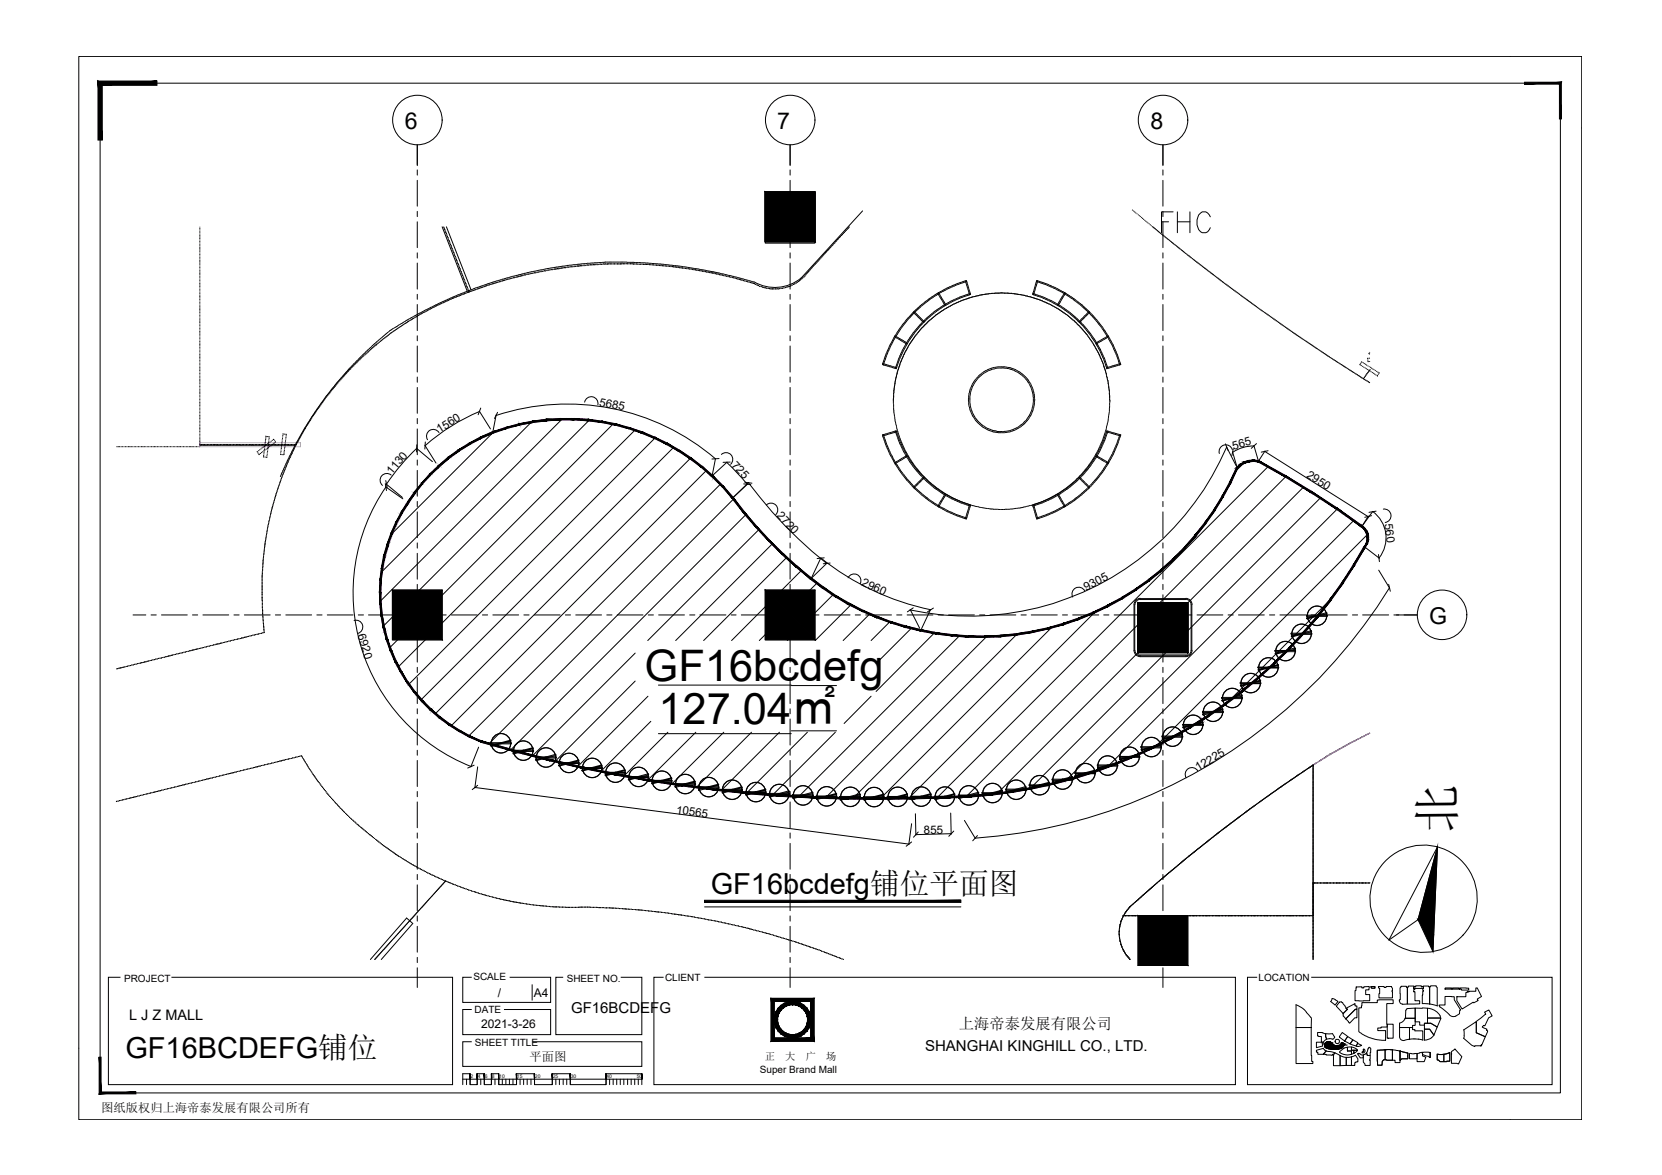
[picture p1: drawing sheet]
<svg xmlns="http://www.w3.org/2000/svg" width="297mm" height="210mm" viewBox="0 0 297 210" stroke-linecap="round" stroke-linejoin="round" font-family="sans-serif">
<defs><g id="words">
<text font-size="8.7" x="260" y="148.9" transform="rotate(-91 260 148.9)">北</text>
<text font-size="8.1" x="141.4" y="129.4">㎡</text>
<g font-size="7.8">
<text x="115.2" y="121.7">GF16bcdefg</text>
<text x="117.7" y="129.4">127.04</text>
</g>
<text font-size="7.1" x="206.4" y="42.7">FHC</text>
<g font-size="5.2">
<text x="127" y="159.7">GF16bcdefg铺位平面图</text>
<text x="22.4" y="189">GF16BCDEFG铺位</text>
</g>
<g font-size="4.1">
<text x="72.3" y="23.1">6</text>
<text x="138.9" y="23.1">7</text>
<text x="205.6" y="23.1">8</text>
<text x="255.4" y="111.5">G</text>
</g>
<g font-size="2.7">
<text x="102.1" y="181">GF16BCDEFG</text>
<text x="171.4" y="183.8">上海帝泰发展有限公司</text>
<text x="165.3" y="187.8">SHANGHAI KINGHILL CO., LTD.</text>
</g>
<text font-size="2.6" x="23.1" y="182.2">L J Z MALL</text>
<g font-size="2.2">
<text x="94.6" y="189.6">平面图</text>
<text x="18.1" y="198.6">图纸版权归上海帝泰发展有限公司所有</text>
</g>
<g font-size="2.1">
<text x="78.6" y="77.4" transform="rotate(-32 78.6 77.4)">1560</text>
<text x="107" y="72.5" transform="rotate(11 107 72.5)">5685</text>
<text x="130.6" y="83.2" transform="rotate(46 130.6 83.2)">725</text>
<text x="220.5" y="80.4" transform="rotate(-16 220.5 80.4)">565</text>
<text x="70" y="84.9" transform="rotate(-50 70 84.9)">1130</text>
<text x="233.4" y="85.2" transform="rotate(32 233.4 85.2)">2950</text>
<text x="138.7" y="92.2" transform="rotate(46 138.7 92.2)">2720</text>
<text x="247.4" y="93.6" transform="rotate(82 247.4 93.6)">560</text>
<text x="153.9" y="104.5" transform="rotate(25 153.9 104.5)">2960</text>
<text x="194.1" y="105.6" transform="rotate(-27 194.1 105.6)">9305</text>
<text x="63.9" y="113.5" transform="rotate(73 63.9 113.5)">6920</text>
<text x="214.2" y="137.8" transform="rotate(-31 214.2 137.8)">12225</text>
<text x="120.8" y="145.3" transform="rotate(8 120.8 145.3)">10565</text>
<text x="165.1" y="149" transform="rotate(-2 165.1 149)">855</text>
<text x="89" y="178.1">/</text>
<text x="95.4" y="178.1">A4</text>
<text x="86" y="183.7">2021-3-26</text>
</g>
<g font-size="1.8">
<text x="22.2" y="175.4">PROJECT</text>
<text x="84.6" y="175.1">SCALE</text>
<text x="101.3" y="175.3">SHEET NO.</text>
<text x="118.9" y="175.3">CLIENT</text>
<text x="224.9" y="175.3">LOCATION</text>
<text x="84.8" y="181">DATE</text>
<text x="84.9" y="186.9">SHEET TITLE</text>
<text x="135.8" y="191.6">Super Brand Mall</text>
<text x="136.7" y="189.3">正</text>
<text x="140.3" y="189.3">大</text>
<text x="144" y="189.3">广</text>
<text x="147.7" y="189.3">场</text>
</g>
<g font-size=".9">
<text x="84.1" y="192.6">2</text>
<text x="85.4" y="192.6">4</text>
<text x="86.6" y="192.6">6</text>
<text x="87.9" y="192.6">8</text>
<text x="89.2" y="192.6">10</text>
<text x="92.4" y="192.6">15</text>
<text x="95.6" y="192.6">20</text>
<text x="98.8" y="192.6">25</text>
<text x="102" y="192.6">30</text>
<text x="108.4" y="192.6">40</text>
<text x="113.8" y="192.6">50</text>
</g>
</g></defs>
<!-- layer: 0 -->
<g fill="none" stroke="#000" stroke-width=".18">
<path d="M14.1 10.1h268.6v189.9h-268.6zM17.9 14.9h261v180.3h-261zM136.8 34.3h8.9v8.9h-8.9zM74.5 79.5v1.2M76 79l-.1 1.2M85.9 72.9l-.4 1.2M88.9 73.7l-.5 1.1M219 79.3l.5 1.2M224.6 79.2l-1 .9M68.9 86.4l.2 1.2M68.9 85.9l.3 1.2M128.5 81.9l-1.3 .1"/>
<path d="M130.5 82.6h-1.3M132.9 86.4l1.3 .2M133.1 86.1l1.3 .2M147.3 99.7l-1.3 .1M220.4 80.2l-.2 1.2M226.6 80.5l-1.2 .3M245.1 92.1l-1.2 .3M245.9 91.3l-1.2 .2M246.4 99.1l.1 1.2M148.4 100.6l-1.3 .1M163.2 108.6l-1 .7M166.8 108.6l-1 .7"/>
<path d="M248.2 104.4l.3 1.2M84.7 136.7l-1.1 .5M85.4 140.3l-1 .8M162.9 150.4l-.9 .8M164.1 148.6l-.8 1M170.5 148.5l-.9 .9M174.7 149.3l-.9 .9M256.9 151.3l-3.5 13-5.2 3.6zM256.9 151.3l-.8 18.7M21.5 174.6h-2.1v19.2h61.5v-19.2h-50.3M84.3 174.6h-1.6v4.5h15.7v-4.5h-7.3M95.1 175.9v2.8"/>
<path d="M100.7 174.6h-1.4v10.2h15.4v-10.2h-3.8M118.6 174.6h-1.7v19.2h103.9v-19.2h-94.9M125.9 162h45.8M137.8 178.4h7.7v7.6h-7.7zM138.4 178.9h6.5v6.5h-6.5zM224.7 174.6h-1.7v19.2h54.4v-19.2h-43.1M82.7 192.8h32v1M83.4 192.8v1M84 192.8v1M84.3 186.1h-1.6v4.4h32v-4.4h-19.5M84.3 180.3h-1.6v4.5h15.7v-4.5h-8.3M85.3 192.8v1"/>
<path d="M85.9 192.8v1M86.6 192.8v1M87.8 192.8v1M88.5 192.8v1M89.1 192.8v1M89.8 192.8v1M90.4 192.8v1M91 192.8v1M91.7 192.8v1M92.3 192.8v1M92.9 192.8v1M93.6 192.8v1"/>
<path d="M94.2 192.8v1M94.9 192.8v1M95.5 192.8v1M98.7 192.8v1M99.3 192.8v1M100 192.8v1M100.7 192.8v1M101.3 192.8v1M101.9 192.8v1M108.3 192.8v1M109 192.8v1M109.6 192.8v1"/>
<path d="M110.2 192.8v1M110.9 192.8v1M111.5 192.8v1M112.2 192.8v1M112.8 192.8v1M113.4 192.8v1M114.1 192.8v1M114.7 191.8h-6.4v2h-6.4v-2h-3.2v2h-3.2v-2h-3.2v2h-3.2v-2h-1.3v2h-1.2v-2h-1.3v2h-1.3v-2h-1.3v2"/>
<circle cx="254.4" cy="160.5" r="9.6"/>
<circle cx="141.7" cy="182.1" r="3.3"/>
<circle cx="141.7" cy="182.1" r="2.69"/>
</g>
<g fill="#000" stroke="#000" stroke-width=".18">
<path d="M17.5 14.5v10.5h.8zM17.5 14.5l.8 .7v9.8zM17.5 14.5l.8 .7 9.8-.7zM18.3 15.2l9.8-.7v.7z"/>
<path d="M278.7 15v6.3h.3zM278.7 15l.3-.3v6.6zM272.5 15h6.2l.3-.3zM272.5 14.7h6.5l-6.5 .3z"/>
<path d="M256.9 151.3l-.7 15.6-2.8-2.6zM253.4 164.3l2.7 5.7 .1-3.1z"/>
<path d="M125.9 160.8v.4l45.8-.4zM125.9 161.2l45.8-.4v.4z"/>
<path d="M137.8 178.4l.6 7v-6.5zM137.8 178.4l.6 7-.6 .6zM138.4 185.4l-.6 .6 7.1-.6zM137.8 186l7.1-.6 .6 .6zM144.9 178.9v6.5l.6 .6zM144.9 178.9l.6-.5v7.6zM138.4 178.9h6.5l.6-.5zM137.8 178.4h7.7l-7.1 .5z"/>
<path d="M17.7 188.8l.4 6.3v-6.3zM17.7 188.8l.4 6.3-.4 .3zM18.1 195.1l-.4 .3 6.6-.3zM17.7 195.4l6.6-.3v.3z"/>
<path d="M84 191.8v1zM84 191.8v1z"/>
<path d="M85.2 191.8l.1 1zM85.2 191.8l.1 1z"/>
<path d="M86.5 191.8l.1 1zM86.5 191.8l.1 1z"/>
<path d="M87.8 191.8l.1 1zM87.8 191.8l.1 1z"/>
<path d="M89.1 191.8v1zM89.1 191.8v1z"/>
<path d="M92.3 191.8l.1 1zM92.3 191.8l.1 1z"/>
<path d="M95.5 191.8v1zM95.5 191.8v1z"/>
<path d="M98.7 191.8v1zM98.7 191.8v1z"/>
<path d="M101.9 191.8l.1 1zM101.9 191.8l.1 1z"/>
<path d="M108.3 191.8l.1 1zM108.3 191.8l.1 1z"/>
<path d="M114.7 191.8l.1 1zM114.7 191.8l.1 1z"/>
<path d="M144.3 182.8l.6-.6v.7zM144.3 182.2v.6l.6-.6zM144.9 181.4v.8h-.6zM144.3 181.6v.6l.6-.8zM144.6 180.8l.3 .6-.6 .2zM144.1 181l.2 .6 .3-.8zM144.2 180.1l.4 .7-.5 .2zM143.7 180.5l.4 .5 .1-.9zM143.7 179.6l.5 .5-.5 .4zM143.7 179.6l-.4 .5 .4 .4zM143.1 179.2l.6 .4-.4 .5zM143.1 179.2l-.3 .5 .5 .4zM142.4 179l.7 .2-.3 .5zM142.4 179l-.2 .5 .6 .2zM141.6 178.9l.8 .1-.2 .5zM141.6 178.9v.6h.6zM140.9 179l.7-.1v.6zM140.9 179l.1 .5h.6zM140.2 179.2l.7-.2 .1 .5zM140.2 179.2l.3 .5 .5-.2zM139.6 179.6l.6-.4 .3 .5zM139.6 179.6l.4 .5 .5-.4zM139.6 179.6l.4 .5h-.9zM139.1 180.1l.5 .4 .4-.4zM139.1 180.1l.5 .4-.9 .3zM138.7 180.8l.5 .2 .4-.5zM138.7 180.8l.5 .2-.7 .4zM138.5 181.4l.5 .2 .2-.6zM138.5 181.4l.5 .2-.6 .6zM138.4 182.2h.6v-.6zM138.4 182.2h.6l-.5 .7zM139 182.2l-.5 .7 .5-.1zM138.5 182.9l.5-.1-.3 .8zM139 182.8l-.3 .8 .5-.3zM138.7 183.6l.5-.3-.1 .9zM139.2 183.3l-.1 .9 .5-.3zM139.1 184.2l.5-.3v.8zM139.6 183.9v.8l.4-.4zM140 184.3l.2 .8-.6-.4zM140 184.3l.2 .8 .3-.5zM140.5 184.6l.4 .7-.7-.2zM140.5 184.6l.4 .7 .1-.5zM141 184.8l.6 .6-.7-.1zM141 184.8l.6 .6v-.5zM141.6 184.9l.8 .4-.8 .1zM141.6 184.9l.8 .4-.2-.5zM142.2 184.8l.9 .3-.7 .2zM142.2 184.8l.9 .3-.3-.5zM142.8 184.6l.9 .1-.6 .4zM142.8 184.6l.9 .1-.4-.4zM143.3 184.3l.9-.1-.5 .5zM143.7 183.9l-.4 .4 .9-.1zM143.7 183.9l.9-.3-.4 .6zM144.1 183.3l-.4 .6 .9-.3zM144.1 183.3l.8-.4-.3 .7zM144.3 182.8l-.2 .5 .8-.4z"/>
</g>
<g fill="none" stroke="#000" stroke-width=".18">
<path d="M238.7 178.6l-.6-.2-.3 .5 .8 .6 .5-.6-.5-.3M239.4 179l.4-.1 .2 .2 .5 1 .3 .2-.7 .7h-.1l-1.2-1.3zM242.4 176.3h1v.2h.3v-.2l1-.1v.6h-.6v.9h.7v1.1h-2.6v-1.8h.1zM243.4 179.1h2.8v-.5h2.8v.7h-1.2l.1 4.2h-1.1v.1h-.6v.5h1.4v1.7h-1.3l-1.5-.4-1-.4-.9-.7v-4.3h.4zM245.1 176.2h.6v.3h-.6zM246.4 176.2h1v.2h.3v-.2h1l.2 .3v1.8h-2.4l.1-1.8-.2-.1zM250.1 178.9v-.3h.2l-.1-2.1 .2-.3h1v.2h.1v3h-.9M250.1 178.8a.53 .53 0 0 0 .6 .6M251.7 176.1h1l-.1 .5h.3v.1h-.2v.5h.2v1.6h.8v.5l-2.2 .1v-3h.2zM252.8 176.3v-.1l.2 .1v-.2h1v.2l.2-.1 .2 .4h-1.8zM254.2 179.3h.8M254.2 179.3v-1.5l.1-.7h.1v-.2h-.1l.1-.8h.9v.2h.2v3.1v-3.1h.2v-.2h1l.2 .3v3.3l-.9-.2"/>
<path d="M255.1 179.3l.9 .2M257.2 179.7v-.2h1.1v-1.5l1.6 .1v.5l1.2 1.8-.2 .1-.1 .6-.6 .4a.99 .99 0 0 1-1.2-.2M257.2 179.6l.2 .3M257.4 179.9l1.6 1.3M258.3 176.5h1.1l.1 .2h-1.2zM259.5 176.5h1.2h.1v.2h-1.3zM260.4 178.1h1.6v-.8h.2v-.2h.2v.1h.1v-.1h1.3v-.6h.2l.8 1.5-.8 .5 .2 .2-.8 .5-.1-.2-2 1.3-.9-1.5zM260.8 176.5h1.7v.4h-1.3v-.2h-.4zM231.6 183.6h2.7v5l.1 1h.2v.4h-3zM233 180.3l-1.4-.8v4.1h2.7l.1-1.7M233 180.3l.5 .6M233.5 180.9l.9 1"/>
<path d="M235.3 186.2h1.2l-.1 .7-1.1 .3zM235.3 187.6l1.2-.3 .5 .4-.5 .6h-1v-.3h-.2zM235.5 184.4h.7l.7 .3 .2 .9-.6 .6h-.3v-1l-.7-.1zM236.9 186.4l.8 .5-.3 .4a.6 .6 0 0 1-.5-.9zM236.9 184.7h1.3l.3 .7-.2 .2h-1.2zM236.9 186.4a.7 .7 0 0 1 1.1-.1l-.3 .6zM237 187.7l1.6 .4M237 187.7l-.5 .6 1.7 .2v-.2h.2l.2-.2M238 186.3l.3 .4-.3 .7-.6-.1zM238.3 186.7l.4 .2v.6l-.7-.1zM238.6 188.1l-.3 .4v1.9h1.2v-1.8M238.6 188.1l.9 .5"/>
<path d="M238.7 186.9l.7-.1 .3 .4-1 .3zM239.4 187.9a2.4 2.4 0 0 1 1.4-.8v.6h.7v.6a1.79 1.79 0 0 1-2.1-.4zM239.5 188.6l1.1 .3M239.5 188.6v1.8l1.1-.1v-1.4M239.8 186.3l.5 .3-.6 .6-.3-.4zM239.9 184.4l1 .8-.6 .8-.9-.7zM240 181l.1 .1M240.1 181.5l-.1-.4 .8-.8-.2-.2 1.6-.8v.4h.3v.6h-.2l-1.9 1.7M240.1 181.5l.4 .5M240.5 182l.7 .8 .9-1h.4v-1.5l-.4 .1-1.6 1.6M240.8 187.1l.7-.1v.7h-.7zM240.9 185.2l.9 .6-.5 .7-1-.5z"/>
<path d="M241.5 188.8l-.9 .1M241.5 188.8v1.5h-.9v-1.4M241.5 188.8l.8-.3 .4 .6v.6l-.6 .1v.5h-.6zM241.5 187l.7 .2 .4 .4h-1.1zM241.5 187.6h.5v.6l-.5 .1zM241.8 185.8l.9 .5-.3 .6-1.1-.4zM242 187.6l.6 .1-.6 .5zM242.6 188.3l.3-.1 .4 .2 .4 .1M242.6 188.3l.5 .7h.6v-.5M242.6 186.4l.8 .3-.6 .2h-.4zM242.7 188.3h.1M243.7 187.4a.4 .4 0 0 1 .2 .5 .4 .4 0 0 1-.5 .2l.1-.2 .2-.2-.1-.1z"/>
<path d="M244.5 187.4l-.3 .7-.5 .3M244.7 187.2l-.2 .2M244.7 187.1l-.1 .1M244.7 187.1l.3 .3M245 187.5l-.1 1.1h-.5l-.2-.5 .2 .5h.5v1.7h-.9v-.2l-.3-.4v-1.2M246.2 187.6l2.7-.1v1.9l-1.6-.1-.3 .3v.7h-.8zM246.2 187.6l1.4-.1v1.8h-.3l-.3 .3v.7h-.8zM247.6 187.5v1.8l.2 .1h1.1v-1.9M247.6 187.5h1.3M247.9 183h1.1v2.5h-1.1zM248.9 187.5l1.3 .2v2.1h-.9v-.4h-.4zM250.2 187.7l1.4 .4v1h-1.1l-.3 .3z"/>
<path d="M251.2 181.6v.3a1.48 1.48 0 0 1-1.1 .9v.8h1.4M251.2 180.5v1.1M251.5 183.6h.4v2.1v-2.1h.6v.3h.4v.3h1.4v1.6M251.5 183.6h-1.4v1.6a.76 .76 0 0 0 1.3 .5h.4M251.6 180.2l1.3-.1v1.8h-1.8h1.8v1.3h-.4v.4h-1M251.6 180.2l-.3 .3M252 188.2h.3M252.3 188.2l.5 .1M253.1 188.2h-.4M253.5 185.6l-1.7 .1M253.5 185.6l.8 .2M253.7 188.1l-.6 .1"/>
<path d="M254.2 188h1.4v.9l-.4-.2-1-.3zM254.2 188v.6l.6 .2-.3 .9h-1.2v-1.5v.9h-1.4v-.9M254.2 180.1h-1.3v2.4h.8v.6h.9v-.3h.5v-2.6v1.7h2.4M254.2 180.1l1.3 .1M254.2 188l-.5 .1M254.6 182.8h1.1l1.2 .7-.6 1.4-.8-1h-.9zM254.6 185.8l1-.2 .7-.7-.8-1h-.9v1.9M255.6 180.2a2.77 2.77 0 0 1 1.8 1.3M255.6 188v.9M256.9 188.3l.9 .1 1.3-.4v1.6l-1.7 .1-.3-.3h-.2zM256.9 188.3h1.1v1.4h-.6l-.3-.3h-.2zM257.4 181.5l.1 .4"/>
<path d="M257.5 181.9v.1M257.5 181.9h-2.4v.9h.6l1.2 .7 .6-1.4M258 188.3l1.1-.3v1.6l-1.1 .1zM259.4 187.9l.6-.5 1.3 1.4-.6 1.3-.4-.2h-.9zM261.6 184l2.2-1.5v2M261.6 184l.1 1M261.7 185l-.1 .5M263.8 184.5l1.7 .7-.8 1.7-1.1-.1v.1l-.6-.2-1.4-1.2M263.8 182.5v2M265.5 181.2l-.2-.4 .8-.4 .6 1.1-.6 .3-.7 1.5-.2-.1-.3 .3 .9 .4-.1 .2 .2 .1-.4 1-1.7-.7M265.5 181.2l-1.6 1.2"/>
<circle cx="239" cy="186" r=".4"/>
</g>
<!-- layer: WALL -->
<g fill="#000" stroke="#000" stroke-width=".18">
<path d="M237.1 187.2h.4zM237.3 186.1h.3zM238.2 187.4l.5 .1zM238.7 187.4h.3zM239 186.9h.5z"/>
<path d="M136.8 34.3l8.9 8.9v-8.9zM136.8 34.3l8.9 8.9h-8.9z"/>
<path d="M70.1 105.4l8.9 8.9v-8.9zM70.1 105.4l8.9 8.9h-8.9z"/>
<path d="M136.8 105.4l8.9 8.9v-8.9zM136.8 105.4l8.9 8.9h-8.9z"/>
<path d="M203.4 107.7l8.9 8.8v-8.8zM203.4 107.7l8.9 8.8h-8.9z"/>
<path d="M203.4 163.6l8.9 8.9v-8.9zM203.4 163.6l8.9 8.9h-8.9z"/>
<path d="M236.9 186.4l.2 .1zM236.9 186.4l.2 .1h-.3z"/>
<path d="M236.8 186.5l.4 .1zM236.8 186.5l.4 .1h-.4z"/>
<path d="M237.1 187.2h.3zM237.1 187.2h.3z"/>
<path d="M236.8 186.6l.6 .1zM236.8 186.6l.6 .1h-.6z"/>
<path d="M236.8 186.7l.8 .1zM236.8 186.7l.8 .1z"/>
<path d="M237 187.2h.5zM237 187.2h.5z"/>
<path d="M237.3 186.1h.3zM237.3 186.1h.3z"/>
<path d="M236.8 186.8l.9 .1zM236.8 186.8l.9 .1z"/>
<path d="M236.9 187.1h.7zM236.9 187.1l.6 .1z"/>
<path d="M237.3 186.1h.4zM237.2 186.1h.5zM237.2 186.1h.5zM237.2 186.1h.5z"/>
<path d="M236.8 186.9l.8 .1zM236.8 186.9l.8 .1z"/>
<path d="M236.8 187h.8zM236.8 187l.8 .1z"/>
<path d="M236.8 186.9h.8zM236.8 186.9h.8z"/>
<path d="M236.8 186.9h.9zM236.8 186.9h.8z"/>
<path d="M237.2 186.1l.6 .1zM237.1 186.2h.7z"/>
<path d="M237.8 186.7h.5zM237.8 186.7h.5z"/>
<path d="M237.1 186.2h.8zM237.1 186.2h.8z"/>
<path d="M237.1 186.2l.8 .1zM237.1 186.2l.8 .1z"/>
<path d="M237 186.3h1zM237 186.3h1z"/>
<path d="M236.9 186.4h1zM236.9 186.4h1zM236.9 186.4h1zM236.9 186.4h1z"/>
<path d="M236.9 186.4l.8 .4 .2-.4zM236.9 186.4l.8 .4z"/>
<path d="M237 186.3h1zM237 186.3l.9 .1z"/>
<path d="M237.6 187.3l.4 .1zM237.6 187.3h.4z"/>
<path d="M237.4 187.3h.6zM237.4 187.3h.6z"/>
<path d="M238 186.3l.1 .1zM238 186.3l.1 .1h-.2z"/>
<path d="M237.9 186.4l.3 .1zM237.9 186.4l.3 .1h-.3z"/>
<path d="M237.9 186.5l.4 .2-.1-.2zM237.9 186.5l.4 .2h-.5z"/>
<path d="M237.6 186.9l.4 .4 .2-.4zM237.6 186.9l.4 .4h-.6zM237.4 187.3h.6zM237.4 187.3h.6z"/>
<path d="M237.6 186.9h.6zM237.6 186.9h.6z"/>
<path d="M237.8 186.7l.4 .2 .1-.2zM237.8 186.7l.4 .2h-.6z"/>
<path d="M238.3 186.7h.1zM238.3 186.7h.1z"/>
<path d="M238.3 186.7l.3 .1zM238.3 186.7l.3 .1z"/>
<path d="M238.3 186.8l.4 .1zM238.3 186.8l.4 .1z"/>
<path d="M238.2 186.9l.5 .4v-.4zM238.2 186.9l.5 .4h-.7z"/>
<path d="M238 187.3l.7 .1zM238 187.3l.7 .1h-.7z"/>
<path d="M238 187.4h.7zM238 187.4h.7z"/>
<path d="M238.7 186.9h.2zM238.7 186.9h.2z"/>
<path d="M239.3 186.8h.1zM239.3 186.8h.1z"/>
<path d="M238.7 187.3h.7zM238.7 187.3l.3 .1z"/>
<path d="M239.4 186.8h.7zM239.4 186.8h.7z"/>
<path d="M239.3 186.8h.1zM239.3 186.8h.1z"/>
<path d="M239.3 186.8h.1zM239.2 186.8h.2z"/>
<path d="M239.2 186.8l.2 .1zM239.2 186.8l.2 .1z"/>
<path d="M239.4 186.9h.7zM239.4 186.9h.7z"/>
<path d="M239.2 186.9h.2zM239.1 186.9h.3z"/>
<path d="M239.1 186.9h.4zM239 186.9h.5zM238.9 186.9h.6z"/>
<path d="M238.7 186.9l1 .3-.2-.3zM238.7 186.9l1 .3h-1z"/>
<path d="M239.7 186.5h.6zM239.7 186.5h.6z"/>
<path d="M238.7 187.2l.7 .1 .3-.1zM238.7 187.2l.7 .1h-.7z"/>
<path d="M239.7 186.5h.6zM239.7 186.5h.6zM239.7 186.5h.6zM239.7 186.5h.6z"/>
<path d="M239.7 186.5h.6zM239.7 186.5h.6zM239.7 186.5h.6zM239.7 186.5h.6zM239.7 186.5h.6z"/>
<path d="M239.6 187l.1 .2 .2-.2zM239.6 187l.1 .2z"/>
<path d="M239.8 186.3h.2zM239.8 186.3h.2z"/>
<path d="M239.8 186.3l.4 .1zM239.8 186.3l.4 .1h-.4z"/>
<path d="M239.4 186.8h.7zM239.4 186.8h.7z"/>
<path d="M239.4 186.8l.7 .1zM239.4 186.8l.7 .1z"/>
<path d="M239.4 186.9l.5 .1 .2-.1zM239.4 186.9l.5 .1h-.3z"/>
<path d="M239.4 186.8h.7zM239.4 186.8h.7z"/>
<path d="M239.8 186.4l.5 .1zM239.8 186.4l.5 .1z"/>
<path d="M239.5 186.7h.7zM239.4 186.8h.7zM239.4 186.8h.7zM239.4 186.8h.7z"/>
<path d="M239.7 186.5h.6zM239.7 186.5h.6zM239.7 186.5h.6z"/>
<path d="M239.7 186.5l.6 .1zM239.7 186.5l.6 .1zM239.7 186.6h.6zM239.7 186.6h.6zM239.7 186.6h.6zM239.7 186.6h.6z"/>
<path d="M239.7 186.6l.5 .1 .1-.1zM239.5 186.7l.2-.1 .5 .1z"/>
</g>
<!-- layer: DIM -->
<g fill="none" stroke="#000" stroke-width=".18">
<path d="M74.6 25.9v3.7M141.2 25.9v3.7M207.8 25.9v3.7M75.9 79.5l2 3.2M78.5 77.3a1.21 1.21 0 0 0-1.7-.4 1.21 1.21 0 0 0-.4 1.7M85.7 73.4l2 3.2M85.7 73.5a34.8 34.8 0 0 0-9.7 6.1M88.7 74.2a40.7 40.7 0 0 1 39.2 7.8M88.7 74.1l-.6 3.1M104.5 71.8a1.21 1.21 0 0 1 1.4-.9 1.21 1.21 0 0 1 1 1.4M219.2 79.8l1.7 3.4M219.2 79.9a50.1 50.1 0 0 1-56.5 29.1"/>
<path d="M224.1 79.6l.8 2.7 1.2-1.7M224.1 79.7l-1.7 .2-1.1 .3-1 .6M68.9 87l3.1 2.1M69 87a33.4 33.4 0 0 0 15.2 49.9M69 86.4l2.9 2.5M69.9 84.9a1.21 1.21 0 0 0-1.7 .1 1.21 1.21 0 0 0 .2 1.7M74.4 80.1l2.9 2.4M74.5 80.1a37.2 37.2 0 0 0-5.4 6.4M127.9 81.9l-.6 3.1M128.9 81.2a1.21 1.21 0 0 1 1.7 0 1.21 1.21 0 0 1 0 1.7M129.9 82.6l3.7 3.9M129.9 82.6l-2.6 2.4"/>
<path d="M133.6 86.5l-2.6 2.4M133.8 86.2a77.1 77.1 0 0 0 14 14.5M133.8 86.2l-2.7 2.6M137 90.2a1.21 1.21 0 0 1 1.7 0 1.21 1.21 0 0 1-.1 1.7M146.7 99.7a46.6 46.6 0 0 0 19.6 9.2M146.7 99.7l-1.6 3.4M220.2 80.3a1.21 1.21 0 0 0-1.5-.8 1.21 1.21 0 0 0-.8 1.5M220.3 80.7l.8 2.8M226 80.6l18.5 11.7M244 97.7l2.5 2M244.5 92.2l-1.1 1.8 1.9-2.6a5.8 5.8 0 0 1 1.2 8.3M247.2 90.9a1.21 1.21 0 0 1 1.4 1.1 1.21 1.21 0 0 1-1 1.3"/>
<path d="M63.3 110.8a1.21 1.21 0 0 1 1.5 .8 1.21 1.21 0 0 1-.8 1.5M147.8 100.6l-2.7 2.6M151.6 103.2a1.21 1.21 0 0 1 1.6-.6 1.21 1.21 0 0 1 .6 1.7M162.7 108.9l1.7 3.3M166.3 108.9l-1.6 3.4M193.9 105.6a1.21 1.21 0 0 0-1.7-.6 1.21 1.21 0 0 0-.5 1.7M246.4 101.9l2 3.2M248.3 105a94.8 94.8 0 0 1-74 44.7M249.6 109.9h3.7M85.4 137l-.5 3.8M85.5 133.5l-1.4 3.5M214.1 137.7a1.21 1.21 0 0 0-1.7-.4 1.21 1.21 0 0 0-.4 1.6"/>
<path d="M84.9 140.7l77.6 10.1M162.9 147.2l-.5 3.7M163.6 145.4l.1 3.8M169.9 145.2l.1 3.8M170 148.9l-6.3 .2M172.4 146.6l1.9 3.2"/>
<circle cx="74.6" cy="21.4" r="4.4"/>
<circle cx="141.2" cy="21.4" r="4.4"/>
<circle cx="207.9" cy="21.4" r="4.4"/>
<circle cx="257.7" cy="109.8" r="4.4"/>
</g>
<g fill="none" stroke="#000" stroke-width=".18">
<path d="M202.3 37.5l.2 .1M202.6 37.6l.1 .2M202.7 37.8l.2 .1M202.9 38l.2 .1M203.1 38.1l.2 .1M203.4 38.3l.1 .1M203.5 38.5l.2 .1M203.7 38.6l.2 .1M35.7 40.5v.1M35.7 40.7v.2M35.7 41v.1M35.7 41.2v.2"/>
<path d="M35.7 41.5v.2M35.7 41.7v.2M35.7 42v.7M35.7 42.8v.2M35.7 43.1v.1M35.7 43.3v.2M35.7 43.6v.1M35.7 43.8v.2M35.7 44.1v.7M35.7 44.9v.1M35.7 45.1v.2M35.7 45.4v.2"/>
<path d="M35.7 45.6v.2M35.7 45.9v.2M35.7 46.1v.2M35.7 46.4v.7M35.7 47.2v.2M35.7 47.5v.1M35.7 47.7v.2M35.7 48v.1M35.7 48.2v.2M35.7 48.5v.7M35.7 49.3v.1M35.7 49.5v.2"/>
<path d="M35.7 49.8v.2M35.7 50v.2M35.7 50.3v.2M35.7 50.5v.8M35.7 51.4v.1M35.7 51.6v.2M35.7 51.9v.1M35.7 52.1v.2M35.7 52.4v.1M35.7 52.6v.7M35.7 53.4v.2M35.7 53.7v.1"/>
<path d="M35.7 53.9v.2M35.7 54.2v.2M35.7 54.4v.2M35.7 54.7v1M35.7 55.8v.1M35.7 56v.2M35.7 56.3v.1M35.7 56.5v.2M35.7 56.8v.1M35.7 57v.7M35.7 57.8v.2M35.7 58.1v.2"/>
<path d="M35.7 58.3v.2M35.7 58.6v.2M35.7 58.8v.2M35.7 59.1v.7M35.7 59.9v.2M68.6 60l-.2 .1M68.8 59.8l-.1 .1M69 59.6l-.1 .2M69.2 59.5l-.2 .1M69.2 60l-.1 .1M69.4 59.4h-.2M69.5 59.8l-.3 .2"/>
<path d="M69.6 59.2l-.1 .1M69.9 59l-.3 .1M69.9 59.5l-.1 .1M70 59.4l-.6 .5M70.1 58.8l-.2 .1M70.3 59.2l-.3 .2M70.3 58.7l-.2 .1M70.3 59.1l-.1 .2M70.5 58.5l-.1 .1M70.5 59.1l-.2 .1M70.7 58.9l-.3 .2M70.8 58.4l-.2 .1"/>
<path d="M70.9 58.8l-.3 .2M71 58.3l-.2 .1M71 58.7l-.1 .1M71.1 58.6l-.1 .2M71.2 58.1l-.2 .2M71.4 58.5l-.3 .2M71.4 58l-.2 .1M71.4 58.4l-.1 .1M71.6 58.3l-.2 .2M71.6 57.9l-.1 .1M71.8 58.2l-.3 .2M71.9 57.7l-.2 .1"/>
<path d="M72 58.1l-.3 .2M72.1 57.6l-.2 .1M72.1 58l-.2 .1M72.2 57.9l-.1 .1M72.3 57.4l-.2 .2M72.4 57.8l-.3 .2M72.5 57.3l-.1 .1M72.7 57.7l-.4 .1M72.8 57.2l-.2 .1M72.9 57.5l-.4 .2M72.9 57.4l-.1 .1M73 57.1l-.2 .1"/>
<path d="M73.1 57.4l-.2 .1M73.1 57.3l-.1 .1M73.2 56.9l-.2 .1M73.3 57.2l-.1 .1M73.4 57.2l-.2 .1M73.6 57.1l-.2 .1M73.6 57l-.2 .1M73.6 56.7l-.3 .2M73.8 57l-.2 .1M73.9 56.6h-.2M74 56.9l-.4 .1M74 56.8l-.1 .1"/>
<path d="M74.1 56.4l-.2 .1M74.2 56.7l-.1 .1M74.3 56.6l-.2 .1M74.3 56.3l-.1 .1M74.5 56.6l-.2 .1M74.5 56.5l-.2 .1M74.5 56.2l-.1 .1M74.7 56.4l-.2 .2M75 55.9l-.4 .3M75.1 56.2l-.5 .3M75.3 55.8l-.2 .1M75.3 56l-.1 .1"/>
<path d="M75.5 55.7l-.2 .1M75.6 55.9l-.6 .3M75.6 55.8l-.1 .1M75.7 55.6l-.2 .1M75.8 55.8h-.1M75.9 55.5h-.1M76 55.7l-.4 .2M76.1 55.6l-.2 .1M76.1 55.3l-.1 .1M76.2 55.6l-.1 .1M76.3 55.5l-.2 .1M76.4 55.2l-.2 .1"/>
<path d="M76.5 55.5h-.2M76.5 55.4l-.1 .1M76.6 55.1l-.2 .1M76.7 55.3l-.2 .1M76.8 55.2l-.2 .1M76.9 55l-.2 .1M76.9 55.2l-.1 .1M77 55.1l-.2 .1M77.1 54.9h-.2M77.2 55.1l-.2 .1M77.2 55l-.1 .1M77.3 54.8l-.1 .1"/>
<path d="M77.4 54.9l-.2 .1M77.5 54.9l-.2 .1M77.5 54.7h-.1M77.6 54.9h-.1M77.7 54.8l-.2 .1M77.8 54.5l-.2 .1M77.8 54.7l-.1 .1M77.9 54.7h-.1M78 54.4l-.2 .1M78.1 54.6l-.2 .1M78.3 54.3l-.2 .1M78.3 54.5l-.3 .1"/>
<path d="M78.4 54.4l-.2 .1M78.5 54.2l-.2 .1M78.6 54.4l-.2 .1M78.6 54.3l-.2 .1M78.7 54.1h-.1M78.8 54.3l-.2 .1M78.9 54.2l-.2 .1M78.9 54l-.1 .1M79 54.2l-.1 .1M79.1 54.1l-.2 .1M79.3 54.1h-.2M79.3 40.5v.1"/>
<path d="M79.4 40.7v.2M79.4 53.8l-.4 .1M79.4 40.9l.1 .2M79.5 54l-.4 .1M79.5 41.2l.1 .2M79.6 53.9l-.2 .1M79.7 53.6l-.2 .1M79.7 41.4v.2M79.7 53.8l-.1 .1M79.7 41.7l.1 .1M79.8 41.9l.1 .2M79.9 53.6h-.2"/>
<path d="M79.9 42.2l.1 .1M80 53.8h-.4M80 53.7l-.1 .1M80 42.4l.1 .1M80.1 53.4l-.1 .1M80.1 42.6l.1 .2M80.2 53.6l-.2 .1M80.2 42.9l.1 .2M80.3 43.1l.1 .2M80.4 53.3l-.2 .1M80.4 43.3l.1 .2M80.5 53.5l-.4 .1"/>
<path d="M80.5 43.6v.2M80.6 53.2l-.2 .1M80.6 43.8l.1 .2M80.7 53.4l-.2 .1M80.7 44.1l.1 .1M80.8 44.3v.2M80.8 53.1l-.1 .1M80.9 53.3l-.4 .1M80.9 44.6v.1M81 44.8v.2M81.1 53l-.2 .1M81.1 45v.2"/>
<path d="M81.1 53.2l-.3 .1M81.1 45.3l.2 .4M81.3 52.9l-.2 .1M81.4 45.8v.1M81.4 46l.1 .2M81.5 46.3l.2 .4M81.6 52.8l-.2 .1M81.6 53l-.5 .3M81.7 53h-.2M81.7 46.7l.1 .2M81.8 52.7l-.2 .1M81.8 47l.1 .2"/>
<path d="M81.9 47.2l.1 .2M81.9 52.9l-.2 .1M82 47.5l.1 .1M82 52.6l-.1 .1M82.1 47.7l.1 .2M82.1 52.8l-.2 .1M82.2 47.9v.2M82.3 52.5l-.2 .1M82.3 48.2v.1M82.4 48.4l.1 .2M82.5 48.7v.2M82.5 52.4l-.2 .1"/>
<path d="M82.6 52.6l-.6 .3M82.6 48.9v.2M82.7 49.1v.2M82.7 52.3l-.1 .1M82.7 49.4l.1 .2M82.8 49.6l.1 .2M82.9 49.9l.1 .1M83 52.2l-.2 .1M83 50.1l.1 .2M83.1 52.5h-.2M83.1 50.4l.1 .1M83.2 52.2h-.2"/>
<path d="M83.2 50.6l.1 .2M83.3 52.4l-.8 .3M83.3 50.8l.1 .2M83.4 51.1l.1 .2M83.5 52l-.2 .1M83.5 51.3l.1 .2M83.6 52.2l-.4 .2M83.6 51.6l.1 .1M83.7 51.8l.1 .2M83.7 51.9l-.1 .1M83.8 52v.2M84 52.1l-.5 .2"/>
<path d="M84 51.9h-.2M84.1 52.1l-.4 .1M84.2 51.8h-.2M84.4 52l-.4 .1M84.4 51.7h-.1M84.4 51.9l-.1 .1M84.6 51.9h-.2M84.7 51.9h-.2M84.8 51.8l-.1 .1M84.9 51.5l-.4 .1M84.9 51.8h-.2M85.2 51.4h-.2"/>
<path d="M85.3 51.6l-.4 .2M85.4 51.6h-.2M85.4 51.3l-.2 .1M85.6 51.6h-.2M85.7 51.5l-.2 .1M85.7 51.2l-.2 .1M85.8 51.5h-.2M85.9 51.1l-.2 .1M85.9 51.4l-.2 .1M86 51.4h-.1M86.1 51.3l-.1 .1M86.1 51.1h-.1"/>
<path d="M86.3 51.3l-.2 .1M86.4 51.2l-.2 .1M86.4 51l-.2 .1M86.6 51.2l-.2 .1M86.6 51.1l-.1 .1M86.6 50.9l-.1 .1M86.8 51.1l-.2 .1M86.9 50.8l-.2 .1M86.9 51.1h-.2M87.3 50.9l-.4 .2M87.4 50.6l-.5 .2M87.4 50.9h-.2"/>
<path d="M87.5 50.9h-.1M87.6 50.5l-.2 .1M87.6 50.8l-.2 .1M87.8 50.8h-.2M87.9 50.5h-.2M87.9 50.8h-.2M88 50.7l-.2 .1M88.1 50.4l-.1 .1M88.1 50.7h-.1M88.3 50.6l-.2 .1M88.4 50.3l-.2 .1M88.4 50.6h-.2"/>
<path d="M88.5 50.6h-.2M88.6 50.2l-.2 .1M88.6 50.5l-.2 .1M88.8 50.5h-.2M88.8 50.2h-.1M88.8 50.4l-.1 .1M89 50.4l-.2 .1M89.1 50.1l-.2 .1M89.1 50.4h-.2M89.3 50.3l-.2 .1M89.4 50l-.2 .1M89.4 50.3h-.2"/>
<path d="M89.5 50.3h-.1M89.6 50h-.2M89.8 50.2h-.4M89.9 49.9h-.2M89.9 50.1l-.2 .1M90 50.1l-.2 .1M90.1 49.8l-.2 .1M90.1 50.1h-.2M90.2 50l-.1 .1M90.3 50h-.1M90.4 49.7l-.2 .1M90.5 50h-.2"/>
<path d="M90.6 49.9l-.2 .1M90.6 49.7h-.2M90.7 49.9l-.1 .1M90.8 49.8l-.1 .1M90.8 49.6l-.1 .1M91 49.8l-.2 .1M91.1 49.8h-.2M91.1 49.5l-.2 .1M91.3 49.8h-.2M91.3 49.7h-.1M91.3 49.4l-.1 .1M91.5 49.7h-.2"/>
<path d="M91.6 49.7h-.2M91.6 49.4h-.2M91.8 49.7h-.2M91.8 49.6h-.1M91.8 49.3l-.1 .1M92 49.6l-.2 .1M92.1 49.2l-.2 .1M92.3 49.5l-.4 .1M92.4 49.4l-.2 .1M92.4 49.2h-.2M92.5 49.5h-.2M92.6 49.4h-.2"/>
<path d="M92.6 49.1l-.2 .1M92.9 49.3l-.2 .1M93 49.4h-.4M93.1 49l-.4 .1M93.3 49.3h-.4M93.4 49.2h-.2M93.5 49.2l-.2 .1M93.6 49.1l-.2 .1M93.6 48.9l-.4 .1M93.8 49.1l-.2 .1M93.8 49.1h-.1M93.8 48.8l-.1 .1"/>
<path d="M94 49.1h-.2M94.1 49l-.2 .1M94.1 48.8h-.2M94.3 49l-.2 .1M94.3 48.9l-.1 .1M94.3 48.7h-.1M94.5 49h-.2M94.6 48.9h-.2M94.6 48.6l-.2 .1M94.7 48.6h.2M94.8 48.9l-.2 .1M94.9 48.9h-.2"/>
<path d="M95 48.9h-.1M95.1 48.5l-.2 .1M95.1 48.8l-.2 .1M95.2 48.8h.2M95.3 48.8l-.2 .1M95.4 48.5h-.2M95.5 48.8h-.1M95.6 48.4l-.2 .1M95.6 48.7h-.2M95.8 48.7l-.2 .1M95.9 48.4h-.2M95.9 48.6l-.2 .1"/>
<path d="M96 48.3h.1M96 48.7h-.1M96.1 48.6h.2M96.1 48.6h-.1M96.2 48.6h.2M96.4 48.3h-.2M96.5 48.6h-.1M96.6 48.2l-.1 .1M96.6 48.5h-.1M96.8 48.5l-.2 .1M96.9 48.2h-.2M96.9 48.4l-.2 .1"/>
<path d="M97.1 48.5h-.2M97.1 48.1l-.1 .1M97.1 48.4h-.1M97.2 48.1h.2M97.2 48.3h.2M97.3 48.4l-.2 .1M97.6 48.4h-.2M97.6 48.3h-.1M97.6 48h-.1M97.6 48.3h.2M97.7 48.3h.2M97.9 48h-.2"/>
<path d="M98 48.2h.2M98.1 48.3h-.2M98.2 47.9l-.2 .1M98.2 48.2h.2M98.3 48.2l-.1 .1M98.4 47.9h-.2M98.5 48.1h.2M98.6 48.2h-.2M98.7 47.8l-.2 .1M98.7 48.2h.1M98.7 48.1h.2M98.9 47.8h-.2"/>
<path d="M98.9 48.1h.2M99 48h.2M99.2 48.1h.2M99.3 48h.2M99.5 47.7l-.5 .1M99.5 47.7h.2M99.8 47.7h.2M99.9 48l-.5 .1M100 47.9l-.5 .1M100 47.6h.2M100.3 47.6h.2M100.4 47.9l-.5 .1"/>
<path d="M100.5 47.5h.2M100.7 47.9h-.2M100.7 47.8l-.7 .1M100.9 47.8l-.2 .1M101 47.5h-.2M101 47.8h-.2M101 47.8h.2M101.1 47.7h.1M101.2 47.5h-.1M101.2 47.8h.2M101.5 47.4l-.2 .1M101.5 47.7h-.2"/>
<path d="M101.5 47.8h.2M101.6 47.7h.2M101.8 47.7h.1M101.8 47.4h-.2M101.8 47.4h.2M102 47.6l-.2 .1M102.2 47.7h-.2M102.3 47.3l-.2 .1M102.3 47.7h.1M102.3 47.6h-.2M102.3 47.6h.2M102.5 47.3h-.2"/>
<path d="M102.6 47.3h.2M102.7 47.6l-.2 .1M102.8 47.5l-.2 .1M102.9 47.6h-.1M103 47.2l-.1 .1M103 47.5h-.1M103.1 47.5h.2M103.3 47.2h-.2M103.4 47.2h.2M103.4 47.5h.2M103.5 47.5l-.5 .1M103.5 47.5h.2"/>
<path d="M103.8 47.5h.2M103.8 47.4l-.2 .1M103.9 47.4h.2M104.1 47.1l-.5 .1M104.2 47.1h.1M104.2 47.4h.1M104.3 47.5h-.2M104.3 47.5h.2M104.6 47.1h-.2M104.6 47.3l-.2 .1M104.7 47.1h.1M104.7 47.3h.1"/>
<path d="M104.8 47.4l-.2 .1M104.8 47.4h.2M104.9 47h.2M105.1 47.4h.2M105.1 47.3h-.2M105.2 47h.2M105.2 47.3h.2M105.4 47.4h.1M105.4 47.3h.2M105.6 47h-.2M105.6 47.3h.2M105.7 47h.5"/>
<path d="M105.9 47.2l-.2 .1M105.9 47.3h.2M105.9 47.2h.3M106.2 46.9h.5M106.3 47.3h-.2M106.4 47.3h.2M106.4 47.2h-.2M106.5 47.2h.2M106.7 47.3h.1M106.8 47.2h.1M106.9 46.9h-.1M107 46.9h.2"/>
<path d="M107.1 47.2l-.2 .1M107.2 47.2h-.2M107.2 47.2h.1M107.3 46.9h.1M107.3 47.2h.1M107.4 47.2h.2M107.7 46.9h-.2M107.7 47.1l-.2 .1M107.7 47.2h.2M107.8 46.9h.1M107.8 47.1h.1M107.9 47.2h.2"/>
<path d="M108 47.1h.4M108.2 47.2h.5M108.4 46.8l-.4 .1M108.4 47.1h.8M108.4 46.8h.2M108.7 46.8h.7M109.2 47.1h.2M109.5 47.1h.2M109.5 46.8h.2M109.8 47.1h.1M109.8 46.8h.1M110 47.1h.2"/>
<path d="M110 46.8h.2M110.3 47.1l.9 .1M110.3 46.8h.1M110.5 46.8h.2M110.8 46.8h.7M111.2 47.1h-.2M111.3 47.1h.2M111.3 47.2h.2M111.6 47.2h.1M111.6 47.1h.1M111.6 46.8h.1M111.8 47.1h.2"/>
<path d="M111.8 46.8h.2M112 47.1l-.2 .1M112.1 46.9h.2M112.1 47.1h.2M112.3 46.9h.2M112.3 47.1h.2M112.6 46.9h.2M112.6 47.1l1 .1M112.8 47.1h.3M112.8 46.9h.5M113.4 46.9h.2M113.7 46.9h.1"/>
<path d="M113.7 47.2h.1M113.9 46.9h.2M113.9 47.2h.2M114.2 46.9h.1M114.2 47.2h.1M114.4 47.2h.2M114.4 46.9h.2M114.7 46.9h.1M114.7 47.2h.1M114.9 46.9h.2M115.1 47.2h-.2h.2M115.2 46.9l.2 .1"/>
<path d="M115.2 47.2h.4M115.4 47h.5M115.7 47.2l.2 .1M115.7 47.2h.2M116 47h.1M116 47.2l.1 .1h-.1M116.2 47h.2M116.2 47.3h.2M116.5 47.3h.2M116.5 47.1h.2M116.7 47.1h.2M116.7 47.3h.2h-.2"/>
<path d="M117 47.4h.2M117 47.1h.2M117 47.3h.2M117.2 47.1h.2M117.2 47.3l.3 .1M117.2 47.4h.2M117.5 47.4h.2M117.5 47.1l.2 .1M117.8 47.2h.2M117.8 47.4l.2 .1M117.8 47.4h.2M118 47.5h.2"/>
<path d="M118 47.2h.2M118.1 47.4h.1M118.3 47.2h.2M118.3 47.5h.2M118.5 47.5h.2M118.6 47.5h.1M118.6 47.2h.1M118.8 47.2l.2 .1M119 47.5h-.2h.2M119.1 47.3h.1M119.1 47.5h.1h-.1M119.3 47.3h.2"/>
<path d="M119.5 47.5h-.2l.2 .1M119.6 47.5l.1 .1h-.1M119.6 47.3l.1 .1M119.8 47.4h.2M119.8 47.6h.2M120.1 47.6h.2M120.1 47.4h.2M120.1 47.6l.2 .1M120.3 47.4l.2 .1M120.3 47.6l.3 .1M120.3 47.7h.2M120.6 47.7h.2"/>
<path d="M120.6 47.5h.2M120.6 47.7l.2 .1M120.8 47.7h.3M120.8 47.5h.3M120.8 47.8h.3M121.1 47.5h.2M121.1 47.8h.2M121.1 47.7l.2 .1M121.4 47.5h.2M121.4 47.8h.2M121.6 47.8l.5 .1M121.7 47.6h.1"/>
<path d="M121.7 47.8h.1M121.9 47.6h.2M121.9 47.8h.2M122.2 47.7h.1M122.2 47.9l.1 .1M122.2 47.9h.1M122.4 47.7h.2M122.4 47.9h.2M122.7 48h.1M122.7 47.7l.1 .1M122.7 47.9l.1 .1M122.9 47.8h.2"/>
<path d="M122.9 48h.2M123.2 47.8h.1M123.2 48h.1M123.2 48l.1 .1M123.4 48.1h.2M123.4 48h.2M123.4 47.8l.2 .1M123.7 48.1h.2M123.7 47.9h.2M123.7 48.1l.2 .1M123.9 47.9l.2 .1M123.9 48.1h.2"/>
<path d="M123.9 48.2h.2M124.2 48h.2M124.2 48.2h.2M124.2 48.2l.2 .1M124.4 48h.2M124.4 48.2l1 .2M124.4 48.3h.2M124.7 48h.2M124.7 48.3h.2M125 48.1h.1M125 48.3l.1 .1M125.2 48.1l.2 .1"/>
<path d="M125.2 48.4h.2M125.5 48.4l.7 .1M125.5 48.2h.1M125.5 48.5h.1M125.7 48.2l.2 .1M125.7 48.5h.2M126 48.3h.1M126 48.6h.1M126.2 48.3h.2M126.2 48.6h.2M126.5 48.4l.7 .1M126.5 48.6l.1 .1"/>
<path d="M126.5 48.6h.2M126.7 48.6l.8 .2M126.7 48.7h.2M127 48.7l.2 .1M127.2 48.5l.5 .1M127.3 48.8h.2M127.5 48.8h.2M127.5 48.8l.2 .1M127.7 48.8l.3 .1M127.7 48.6h.3M127.7 48.9h.2M128 48.9l.5 .1"/>
<path d="M128 48.7l.5 .1M128 48.9l.2 .1M128.3 49h.1M128.5 48.8h.2M128.5 49.1h.2M128.5 49l.7 .1M128.8 48.9h.1M128.8 49.1h.1M129 48.9h.2M129 49.1l.2 .1M129.3 48.9l.1 .1M129.3 49.2h.1"/>
<path d="M129.3 49.2l.1 .1M129.5 49l.2 .1M129.5 49.2l.2 .1M129.5 49.3h.2M129.8 49.1h.1M129.8 49.3l.1 .1M130 49.1l.2 .1M130 49.4h.2M130.3 49.2h.2M130.3 49.4h.2M130.3 49.4l.2 .1M130.5 49.2l.2 .1"/>
<path d="M130.5 49.5h.2h-.2M130.8 49.3l.2 .1M131 49.6l-.2-.1 .2 .1M131 49.6l.2 .1-.2-.1M131 49.4h.2M131.3 49.4l.2 .1M131.3 49.7h.2M131.6 49.5h.1M131.7 49.8l-.1-.1 .1 .1M131.8 49.6h.2M131.8 49.8l.2 .1-.2-.1M132 49.9l.5 .1"/>
<path d="M132.1 49.6l.4 .1M132.1 49.9h.1M132.5 49.8h.2M132.5 50l.2 .1-.2-.1M132.8 49.8l.2 .1M132.8 50.1h.2M132.8 50.1l.2 .1M133 49.9l.2 .1M133 50.2h.2M133.3 50h.2M133.3 50.2l.2 .1-.2-.1M133.5 50l.2 .1"/>
<path d="M133.5 50.3h.2M133.8 50.1l.2 .1M133.8 50.4h.2M134.1 50.2h.1M134.1 50.4l.1 .1h-.1M134.3 50.5h.2h-.2M134.3 50.2l.2 .1M134.5 50.6l.4 .1M134.6 50.3l.1 .1M135 50.8h.2M135.2 50.9l.2 .1M135.5 51l.1 .1"/>
<path d="M135.7 51.1l.2 .1M136 51.2h.1M136.2 51.3h.2M136.4 51.4h.2M136.7 51.4l.1 .1M136.9 51.5h.2M137.2 51.5h.2M137.4 51.6h.3M137.7 51.6h.7M138.5 51.6h.2M138.8 51.6h.1M139.2 51.6h-.2"/>
<path d="M139.3 51.6h.1M139.5 51.5h.2M139.9 51.5h-.1M140.2 51.4l-.2 .1M140.4 51.4h-.1M140.7 51.3h-.2M141 51.2l-.3 .1M141.2 51.1l-.2 .1M141.4 51l-.1 .1M141.5 51l.1-.1-.1 .1M142 50.8l.1-.1-.4 .1M142.4 50.5l-.2 .1"/>
<path d="M142.6 50.4l-.2 .1M142.8 50.2l-.2 .1M143 50.1l-.2 .1M143.2 49.9l-.2 .1M143.4 49.7l-.2 .2M143.5 49.6l-.1 .1M143.7 49.4l-.1 .1M143.9 49.2l-.1 .2M144.1 49l-.1 .1M144.3 48.8l-.2 .1M144.4 48.6l-.1 .2M144.6 48.4l-.1 .2"/>
<path d="M144.6 48.3v.1M144.7 48.3l-.1 .1M144.9 48.1l-.2 .2 .2-.2M145 47.9l-.1 .1M145.2 47.7l-.1 .2 .1-.1M145.4 47.5l-.2 .2M145.5 47.3l-.1 .2 .1-.1M145.7 47.2l-.1 .1M145.9 47l-.3 .3M145.9 46.9l-.1 .2M146 46.8v.1l.1-.1M146.2 46.6l-.1 .1"/>
<path d="M146.4 46.4l-.1 .1M146.6 46.2l-.1 .2M146.6 46.1l.2-.1-.1 .1M146.9 45.8l-.1 .2M147 45.8l-.2 .2M147.1 45.6l-.1 .2M147.3 45.4l-.2 .2M147.5 45.3l-.2 .1M147.6 45l-.1 .2M147.8 44.9l-.1 .1M148 44.7l-.1 .1M148.2 44.5l-.2 .1"/>
<path d="M148.2 44.5l-.1 .1M148.3 44.3l-.1 .1M148.4 44.3l-.2 .1M148.5 44.1l-.1 .1 .1-.1M148.7 43.9l-.1 .1 .1-.1M148.9 43.7l-.2 .2M149 43.5l-.1 .1M149.3 43.3l-.2 .2M149.4 43.1l-.1 .2M149.5 43l-.2 .3M149.6 43l-.1 .1M149.7 42.8l-.1 .1"/>
<path d="M149.8 42.8l-.2 .1M149.9 42.6l-.1 .1M150.1 42.4l-.1 .1M150.3 42.2l-.2 .1M150.7 41.7l.1-.1-.1 .1M150.7 41.8l-.4 .3M150.9 41.4l-.1 .2M151 41.4l-.1 .2M151.1 41.2l-.1 .2M151.2 41.2l-.2 .2M151.3 41l-.1 .2M151.3 41.1l-.1 .1"/>
<path d="M151.5 40.9l-.1 .1M151.7 40.6l-.2 .2M151.7 40.7l-.1 .1M151.8 40.5l-.1 .1M160 60l.1 .1M160.1 59.8l-.1 .1M160.2 59.6l-.1 .1M160.3 59.8l-.1 .2M160.3 59.4v.1M160.4 59.6l-.1 .2M160.5 59.1l-.1 .2M160.6 59.4l-.1 .2"/>
<path d="M160.6 58.9v.2M160.7 59.2l-.1 .2M160.8 58.7l-.1 .2M160.9 59l-.1 .1M160.9 58.5l-.1 .2M161 58.8l-.1 .1M161.1 58.3l-.1 .2M161.1 58.5l-.1 .2M161.2 58.1l-.1 .2M161.3 58.3l-.1 .2M161.4 57.9l-.1 .1M161.4 58.1v.2"/>
<path d="M161.6 57.7l-.2 .1M161.6 57.9l-.1 .2M161.7 57.5l-.1 .1M161.8 57.7l-.1 .2M161.9 57.3l-.1 .1M162 57.5l-.2 .2M162 57.1l-.1 .1M162.1 57.3l-.1 .1M162.2 56.9l-.1 .1M162.2 57.1l-.1 .1M162.4 56.7l-.2 .1M162.4 56.9l-.1 .2"/>
<path d="M162.6 56.5l-.1 .1M162.6 56.7l-.1 .2M162.8 56.3l-.2 .1M162.8 56.5l-.1 .2M162.9 59.9l-.1 .2M162.9 56.1l-.1 .2M163 56.3l-.2 .2M163.1 59.7l-.2 .2M163.1 59.9l-.1 .2M163.1 55.9l-.1 .1M163.1 56.1l-.1 .2M163.2 59.5l-.1 .1"/>
<path d="M163.2 55.8h.1M163.3 59.7l-.2 .2M163.3 55.8l-.2 .1M163.3 56l-.1 .1M163.4 59.3l-.2 .1M163.4 55.6v.1M163.4 55.9l.1 .1M163.4 59.5l-.1 .2M163.5 55.8l-.1 .1M163.5 55.5l-.2 .2M163.5 55.8l.1 .1M163.5 59.1l-.1 .1"/>
<path d="M163.5 56.1l.1 .1M163.6 59.3l-.2 .2M163.6 59.9l-.1 .2M163.6 60l-.2 .3M163.6 55.4l-.1 .1M163.6 55.9l.2 .2M163.7 58.9l-.1 .1M163.7 55.6l-.1 .1M163.7 59.1l-.1 .2M163.7 56.3l.2 .1M163.8 59.7l-.1 .2M163.8 59.8l-.2 .1"/>
<path d="M163.9 58.7l-.2 .1M163.9 55.4l-.2 .1M163.9 55.2l-.2 .1M163.9 56.1l.1 .2M163.9 58.9l-.1 .2M163.9 56.4l.1 .2M163.9 59.6l-.1 .1M163.9 59.6v.1M164 58.5l-.1 .1M164 55l-.1 .2M164 56.3l.2 .1M164.1 58.7l-.2 .2"/>
<path d="M164.1 55.2l-.2 .2M164.1 56.6l.1 .2M164.1 59.4l-.1 .1M164.2 58.3l-.1 .1M164.2 56.5l.2 .1M164.2 59.2v.2M164.2 58.5l-.1 .2M164.2 54.9l-.1 .1M164.2 55.1l-.1 .1M164.3 59.1l-.1 .2M164.3 56.8l.1 .1M164.4 58.1l-.2 .2"/>
<path d="M164.4 59l-.1 .1M164.4 58.3l-.1 .2M164.4 54.7l-.1 .1M164.4 56.7l.1 .1M164.5 59l-.2 .1M164.5 54.9l-.2 .1M164.5 57l.1 .1M164.5 57.9l-.1 .1M164.6 58.1l-.1 .2M164.6 56.9l.1 .1M164.6 58.8l-.1 .1M164.6 54.7l-.1 .2"/>
<path d="M164.6 54.5l-.1 .1M164.6 57.2l.1 .1M164.7 57.7l-.1 .2M164.7 58.6l-.1 .1M164.7 58l-.1 .1M164.7 57l.2 .2M164.8 58.5l-.1 .2M164.8 54.4h-.1M164.8 54.6l-.1 .1M164.9 57.5l-.2 .2M164.9 57.8l-.1 .1M165 58.4l-.2 .1"/>
<path d="M165 57.2l.1 .2-.1 .1-.2-.1M165 54.2l-.1 .1M165 57.5l.1 .1M165 54.4l-.1 .1M165.1 58.2l-.1 .2M165.1 57.6l-.1 .1M165.1 57.4l.1 .1M165.2 54l-.1 .1M165.3 57.2l-.2 .1M165.3 54.2l-.2 .2M165.3 58l-.3 .3M165.3 57.4l-.1 .1"/>
<path d="M165.4 57l-.1 .1M165.4 53.8l-.1 .2M165.5 57.2l-.2 .2M165.5 54.1l-.2 .1M165.5 57.8l-.1 .2M165.5 57.9l-.3 .3M165.6 56.8l-.1 .1M165.6 53.7l-.1 .1M165.6 53.9l-.1 .1M165.7 57.7l-.1 .1M165.7 57l-.1 .2M165.8 56.6l-.1 .2"/>
<path d="M165.8 56.9l-.1 .1M165.8 57.5l-.2 .3M165.8 53.6l-.1 .1M165.8 53.8l-.1 .1M166 56.5l-.1 .1M166 53.4l-.1 .1M166.1 57.3l-.2 .1M166.1 57.3l-.3 .3M166.1 56.7l-.2 .1M166.1 53.6l-.2 .1M166.2 56.3l-.1 .1M166.2 53.3h-.1"/>
<path d="M166.3 53.4l-.2 .2M166.3 57.1l-.2 .2M166.3 56.5l-.2 .1M166.4 57l-.1 .1M166.4 56.3l-.1 .2M166.4 56.1l-.1 .2M166.5 57l-.1 .1M166.5 53.1l-.2 .1M166.5 53.3l-.2 .1M166.6 56l-.1 .1M166.7 56.8l-.2 .1M166.7 56.2l-.2 .1"/>
<path d="M166.7 53h-.2M166.7 53.2l-.1 .1M166.7 56.7l.2-.1-.4 .3M166.8 55.8l-.1 .1M166.9 56l-.2 .1M166.9 52.8l-.2 .1M166.9 53l-.1 .1M167 56.5l-.1 .1 .2-.1M167 55.9l-.1 .1M167 55.6l-.1 .2M167.1 52.7l-.2 .1M167.1 52.9l-.1 .1"/>
<path d="M167.2 55.7l-.1 .1M167.2 55.5l-.1 .1M167.3 56.3l-.2 .1 .1-.1M167.3 52.5l-.1 .1M167.4 52.7l-.2 .1M167.5 56.2l-.2 .1M167.5 55.5l-.2 .2M167.5 55.3l-.2 .2M167.5 52.4l-.1 .1M167.6 52.6l-.2 .1M167.6 52.4v.1M167.7 56l-.3 .3"/>
<path d="M167.7 55.2l-.2 .1M167.7 55.4l-.2 .1M167.7 52.5l.1 .2M167.7 56l-.2 .1M167.8 52.2l-.2 .2M167.8 52.3v.1M167.8 52.5h-.2M167.8 52.7l.1 .2M167.9 55.9l-.2 .1M167.9 55.1l-.2 .1M167.9 55.2l-.1 .2M167.9 53l.1 .1"/>
<path d="M168 52.6v.2M168 52.3l-.2 .1 .1 .2M168 52.2h-.2M168 53.2l.3 .4M168.1 55.7l-.3 .3M168.1 55.1l-.1 .1M168.1 54.9l-.2 .1M168.1 52.9l.1 .1M168.1 55.7l-.1 .1M168.2 52l-.2 .1M168.2 53.1l.1 .2M168.3 52.2l-.2 .1"/>
<path d="M168.3 55.6l-.2 .1M168.3 54.8l-.2 .1M168.3 54.9l-.1 .2M168.3 53.3l.1 .2M168.3 53.6l.1 .2M168.5 52.1l-.2 .1M168.5 51.9l-.2 .1M168.5 53.5l.1 .2M168.5 53.8l.1 .2M168.5 54.6l-.2 .1M168.6 55.4l-.4 .3M168.6 54.8l-.2 .1"/>
<path d="M168.6 53.8l.1 .1M168.6 54.1l.1 .1M168.7 51.8l-.2 .1M168.7 51.9l-.1 .2M168.7 55.3l-.1 .1M168.7 54.5l-.1 .1M168.8 55.3l-.2 .1M168.8 54.7l-.2 .1M168.8 54l.1 .1M168.9 54.5v.1M168.9 54.2l.1 .2h-.2l-.1-.1M168.9 51.6l-.2 .1"/>
<path d="M168.9 51.9h-.1M169 55.1l-.2 .1h.1M169 54.6l-.2 .1M169 54.4l.1 .1M169.1 51.7l-.1 .1M169.1 51.5l-.1 .1M169.2 55l-.2 .1M169.2 54.4l-.1 .1M169.2 54.2l-.2 .1M169.4 51.4l-.2 .1M169.4 51.6l-.2 .1M169.4 54.9l-.2 .1"/>
<path d="M169.4 54.1l-.2 .1M169.4 54.9l-.3 .2M169.4 54.3l-.1 .1M169.6 54.8l-.1 .1 .2-.1M169.6 51.5l-.2 .1M169.6 51.3l-.2 .1M169.7 54.2l-.2 .1M169.7 54l-.2 .1M169.8 51.2l-.1 .1M169.9 54.1h-.2M169.9 53.8l-.2 .1M169.9 51.4l-.2 .1"/>
<path d="M169.9 54.7h-.2M170.1 54.5l-.2 .1M170.1 53.7l-.2 .1M170.1 51.3l-.2 .1M170.1 51.1l-.2 .1M170.1 54.5l-.1 .1M170.1 53.9l-.1 .1M170.3 54.4l-.1 .1 .1-.1M170.3 53.8l-.1 .1M170.3 53.6l-.1 .1M170.3 51.2l-.1 .1M170.5 53.5l-.1 .1"/>
<path d="M170.5 50.9l-.3 .2M170.6 54.3l-.2 .1M170.6 53.7l-.2 .1M170.6 51.1h-.2M170.6 54.2h.2l-.2 .1M170.8 53.6l-.2 .1M170.8 53.4l-.2 .1M170.8 51l-.2 .1M170.8 50.8h-.2M171 54.1h-.2M171.1 50.7l-.3 .1M171.1 53.5l-.2 .1"/>
<path d="M171.1 53.3l-.2 .1M171.1 50.9h-.2M171.3 54l-.4 .1M171.3 53.2l-.2 .1M171.3 50.6l-.2 .1M171.3 54h-.2M171.3 53.4l-.2 .1M171.3 50.8h-.2M171.5 53.8l-.2 .1M171.5 53.3h-.1M171.5 53.1l-.1 .1M171.5 50.5l-.1 .1"/>
<path d="M171.5 50.7l-.1 .1M171.6 53.8h.1h-.1M171.7 53h-.1M171.8 53.2l-.2 .1M171.8 50.4l-.2 .1M171.8 50.6l-.2 .1M172 52.9l-.2 .1M172 53.1l-.2 .1M172 50.3l-.1 .1M172 50.5l-.1 .1M172.2 53.6l-.4 .1h.2M172.2 53.6h-.1"/>
<path d="M172.2 53l-.1 .1M172.2 52.8l-.1 .1M172.2 50.2l-.1 .1M172.3 50.5h-.2M172.5 53.5l-.2 .1M172.5 52.9l-.2 .1M172.5 52.7l-.2 .1M172.5 50.2h-.2M172.5 50.4h-.1M172.6 50.3v.2M172.7 50.6v.2M172.7 53.4l-.1 .1 .1-.1"/>
<path d="M172.7 52.8l-.1 .1M172.7 52.7h-.2M172.7 50.2v-.1l-.1 .1M172.7 50.2l.1 .3M172.7 50.8l.1 .2M172.8 50.3h-.2M172.8 51.1l.1 .1M172.8 50.5l.1 .2M172.9 51.3v.2M172.9 50.8l.1 .1M173 52.6h-.2M173 51.6v.1"/>
<path d="M173 52.7l-.2 .1M173 51v.2M173 51.3l.1 .1M173 51.8l.1 .2M173.1 52.1l.1 .1M173.1 51.5l.1 .2M173.2 52.3v.2h-.2M173.2 53.2l-.2 .1M173.2 53.3l-.4 .1 .2-.1M173.2 51.8l.1 .1M173.3 52.5v.2h-.3M173.3 52v.2"/>
<path d="M173.3 52.2l.1 .3M173.4 52.4l-.1 .1M173.4 53.2h-.1M173.4 52.5l-.1 .2M173.5 53.1l-.2 .1M173.7 53.1h-.2M173.7 53l-.1 .1M174 53h-.2M174.4 52.9l-.4 .1M174.5 52.9h-.2M174.7 52.8l-.2 .1 .5-.1h-.2M175.2 52.7h-.2h.2"/>
<path d="M175.5 52.6l-.2 .1h.2M176 52.6h-.2M176.2 52.5l-.1 .1M176.3 52.5l-.8 .2 .2-.1M176.5 52.5h-.2h.2M176.6 52.5h.2M176.8 52.5h.2M177.2 52.4l-.1 .1M177.3 52.4l-.2 .1M177.3 52.4h.5M177.8 52.4h-.2M177.8 52.4h.8"/>
<path d="M178.8 52.3l-.2 .1 .2-.1M179.1 52.3h-.2h.2M179.3 52.3h-.2l.3 .1M179.4 52.4h.7M180.2 52.4h.2h-.2M180.4 52.4h.2M180.7 52.4h.2M181 52.5h.2M181.2 52.5h.2h-.2M181.6 52.5h-.1l.9 .2M181.7 52.5l.2 .1M182 52.6h.1"/>
<path d="M182.2 52.6h.2M182.5 52.7h.2M182.7 52.7h.2M182.8 52.7l.4 .1M183 52.7l.2 .1M183.4 52.9l-.2-.1 .5 .1M183.5 52.9h.2M183.9 53h-.1h.2M184.2 53h-.2h.2M184.3 53l.1 .1h-.1M184.3 53v.1M184.5 53.1l.2 .1"/>
<path d="M184.6 52.5l.1 .2M184.6 52.4l.1 .1M184.6 52.2v.3M184.7 53.2l.2 .1-.1-.1M184.7 52v.2M184.8 52.7h.1M184.8 52.5l-.1 .2M184.8 51.8v.1M184.9 52.3l-.1 .2h.2M184.9 51.5l-.1 .2M184.9 52.1v.1M184.9 51.3v.1"/>
<path d="M185 53.3h.2M185 51.8l-.1 .2M185 53.3l.2 .1M185 52.7l.2 .1M185 52.6h.2M185 51v.2M185.1 51.6l-.1 .1M185.1 50.8l-.1 .1M185.1 51.3v.2M185.2 50.5l-.1 .2M185.2 51.1v.1M185.2 50.2v.3"/>
<path d="M185.2 50.3h.2v.2M185.3 52.8l.1 .1M185.3 52.7h.1M185.3 50.2h.1M185.3 50.8l-.1 .2M185.4 50.6l-.1 .2M185.4 53.4h-.2l.2 .1M185.5 53.5h.2M185.5 52.9l.2 .1M185.5 50.2h.2M185.5 50.4h.2M185.5 52.7l.2 .1"/>
<path d="M185.7 53.6h.2M185.7 53h.2M185.7 50.2l.2 .1M185.7 50.5h.2M185.8 52.8l.2 .1M186 53.6l.1 .1M186 50.5l.2 .1M186 53.6l.2 .1M186 53.1h.2M186 52.9l.2 .1M186 50.3l.2 .1M186.2 53.7l.2 .1"/>
<path d="M186.2 50.6l.2 .1M186.3 53h.1M186.3 53.2l.1 .1M186.3 50.4l.1 .1M186.5 53.8l.3 .2M186.5 53.3h.1M186.5 50.5l.2 .1M186.5 50.7l.1 .1M186.5 53.1l.4 .2M186.7 53.9l.2 .1M186.7 53.4l.2 .1M186.7 50.6l.2 .1"/>
<path d="M186.7 50.8h.2M186.9 53.5l.2 .1M187 50.7l.1 .1M187 53.3l.1 .1M187 50.9h.1M187.1 54.1h-.2h.2M187.1 54.1l.3 .1M187.2 53.6l.2 .1M187.2 53.4l.2 .1M187.2 51l.2 .1M187.2 50.8h.2M187.4 53.7l.2 .1"/>
<path d="M187.4 53.5l.2 .1M187.4 50.9l.2 .1M187.4 51.1h.2M187.6 54.3h-.2l.2 .1M187.6 53.8l.2 .1M187.6 51.2l.2 .1M187.7 53.6l.2 .1M187.7 51l.2 .1M187.8 54.4h-.2h.2M187.9 54.5l.1 .1M187.9 53.7l.2 .1M187.9 53.9l.2 .1"/>
<path d="M187.9 51.3l.2 .1M187.9 51.1l.2 .1M188.1 54.6l.1 .1-.1-.1M188.1 54.1h.2M188.2 53.8l.1 .1M188.2 51.4l.3 .2M188.2 51.2l.1 .1M188.3 54.2l.2 .1M188.4 54l.1 .1M188.4 51.3l.2 .1M188.5 54.8l-.2-.1 .2 .1M188.5 54.9h.2"/>
<path d="M188.6 54.3l.2 .1M188.6 54.1l.2 .1M188.6 51.4l.2 .1M188.6 51.6l.2 .1M188.8 55l.2 .1M188.8 54.4l.2 .1M188.8 54.2l.2 .1M188.8 51.7l.2 .1M188.9 51.5l.1 .1M189 55.1l.2 .1M189 54.6l.2 .1M189 54.4v.1"/>
<path d="M189.1 51.9l.4 .1M189.1 51.6l.2 .1M189.1 54.2l-.1 .2h.2M189.2 54.5l-.1 .1M189.2 55.2l.4 .3-.2-.1M189.3 54.7l.1 .1M189.3 54.5l.1 .1M189.3 54l-.1 .1M189.3 54.3l-.1 .1M189.3 51.8l.2 .1M189.4 53.8l-.1 .1M189.4 54.1l-.1 .1"/>
<path d="M189.5 54.8l.1 .1M189.5 54.6l.1 .1M189.5 53.5l-.1 .2M189.5 52.1l.2 .1M189.6 53.8l-.1 .2M189.6 51.9l.1 .1M189.6 53.3v.2M189.7 54.9l.2 .2M189.7 53.6l-.1 .2M189.7 54.7l.2 .2M189.8 52.2l.1 .1M189.8 52l.1 .1"/>
<path d="M189.8 55.6l-.2-.1 .2 .2M189.8 53.1l-.1 .2M189.8 53.4l-.1 .2M189.9 55.7l.1 .1-.1-.1M189.9 55.1l.2 .1M189.9 54.9l.2 .1M189.9 52.9l-.1 .1M189.9 53.2v.1M190 52.3l.1 .1M190 52.1l.2 .1M190.1 52.6l-.1 .2M190.1 53l-.1 .1"/>
<path d="M190.1 55.2l.2 .2M190.1 55l.2 .2M190.2 52.4l-.1 .2M190.2 52.2l.2 .2M190.2 52.5h.2M190.2 55.9l-.1-.1 .3 .3-.1-.1M190.2 52.7l-.1 .2M190.3 52.3l-.1 .1M190.3 55.4l.2 .1M190.4 55.2l.1 .1M190.4 52.5l-.2 .2M190.4 52.5v-.1l.2 .1"/>
<path d="M190.4 52.6l.2 .1M190.5 56.1l.2 .1M190.5 56.1l.2 .2M190.5 55.5l.2 .2M190.6 55.3l.1 .2M190.7 52.5l.1 .1M190.7 52.7l.1 .1M190.7 56.3l.2 .1-.2-.1M190.7 55.7l.2 .1M190.8 55.5l.1 .1M190.9 52.9l.1 .1M190.9 52.7l.1 .1"/>
<path d="M191 55.8l.1 .2M191 55.6l.1 .2M191 56.6l-.1-.2 .2 .2M191.1 53l.1 .1M191.1 56.6l.1 .1M191.1 52.8l.1 .1M191.2 56l.1 .1M191.2 55.8l.1 .1M191.3 56.8l.2 .1-.2-.1M191.3 53.2l.2 .1M191.3 56.2l.2 .1M191.3 53h.2"/>
<path d="M191.4 56l.1 .1M191.5 53.3l.2 .1M191.5 56.3l.2 .2M191.5 53.1l.2 .1M191.6 56.1l.1 .2M191.6 57.1l-.1-.2 .2 .2M191.7 57.1l.1 .1M191.8 53.3h.1M191.8 53.4l.3 .3M191.8 56.5l.1 .1M191.8 56.3l.1 .1M191.9 57.3l.2 .1"/>
<path d="M192 56.7l.1 .1M192 56.5l.1 .1M192 53.4l.1 .1M192.1 57.4l.1 .2M192.1 56.9l.2 .1M192.1 53.8h.2M192.2 56.6l.1 .2M192.2 53.6h.1M192.3 57.6l.1 .1-.1-.1M192.3 57l.2 .2M192.3 53.9l.2 .1M192.4 56.8l.1 .1"/>
<path d="M192.4 53.7l.1 .1M192.5 57.8l.1 .2M192.5 57.2l.1 .2M192.6 57l.1 .1M192.6 54.1l.1 .1M192.6 53.8l.1 .2M192.6 58l.2 .1M192.7 57.4l.2 .1M192.7 57.2l.2 .1M192.8 54l.1 .1M192.8 54.2l.1 .2M192.8 58.2l.2 .1-.1-.1"/>
<path d="M192.9 57.6l.1 .1M192.9 57.4l-.1 .1M193 54.2l.2 .1M193 54.4l.1 .1M193 58.4l.2 .1M193 57.5l-.1 .1M193.1 57.2l-.2 .2 .2 .1 .1-.1M193.1 57.7l.1 .2M193.1 57.5l.1 .2M193.2 54.6l.1 .1M193.2 58.5l.1 .2M193.2 54.4h.2"/>
<path d="M193.2 58l.2 .1M193.2 57l-.1 .2M193.3 57.7l.1 .2M193.4 58.7l.1 .2-.1-.1M193.4 57.2l-.2 .1M193.4 54.7l.1 .2M193.4 54.5l.1 .1M193.4 58.1l.2 .2M193.4 56.9l-.1 .1M193.5 57.9l.1 .1M193.6 57l-.2 .1M193.6 54.7l.1 .1"/>
<path d="M193.6 54.9l.1 .1M193.6 58.3l.1 .2M193.6 56.7l-.1 .1M193.7 59.1l-.2-.2 .2 .2M193.7 58.1l.1 .2M193.7 59.1l.1 .2M193.7 56.8l-.1 .1M193.7 55.1l.2 .1M193.8 58.5l.1 .2M193.8 56.5l-.1 .1M193.8 54.9l.1 .1M193.8 58.3l.2 .1"/>
<path d="M193.9 59.3l.1 .2-.1-.1M193.9 56.6l-.1 .2M194 58.7v.1M194 55l.1 .2M194 55.2l.1 .2M194 58.5l.1 .1M194 56.3l-.2 .1M194 59.5l.2 .2M194.1 56.4l-.1 .2M194.1 58.9l.1 .2M194.1 55.4l.2 .1M194.2 58.7l.1 .1"/>
<path d="M194.2 56.1l-.2 .2M194.2 55.2l.1 .1M194.2 59.7l.1 .2M194.3 59.1l.1 .2M194.3 56.3l-.1 .1M194.3 58.9l.1 .1M194.3 55.9l-.1 .2M194.3 55.4l.2 .1M194.3 55.6l.2 .1M194.4 59.9l.1 .2M194.4 59.3l.1 .2M194.5 56.1l-.2 .1"/>
<path d="M194.5 55.8l.1 .1M194.5 59.1l.1 .1M194.5 55.8l-.1 .1M194.5 55.5l.2 .2M194.6 59.5l.1 .1M194.6 59.3l.2 .1M194.6 55.6v.1M194.7 55.9l-.2 .1M194.7 56l.1 .1M194.7 55.7l.1 .2M194.8 55.8h-.1M194.8 59.7v.2"/>
<path d="M194.8 59.5l.1 .1M194.9 59.9l.1 .2M194.9 56.1l.1 .2M194.9 55.9l.1 .1M195 59.7l.1 .2M195.1 56.3l.1 .2M195.1 59.9l.1 .2M195.1 56.1l.1 .2M195.2 56.5l.2 .2M195.3 56.3l.1 .1M195.4 56.7l.1 .2M195.4 56.5l.2 .1"/>
<path d="M195.6 56.9l.1 .2M195.6 56.7l.1 .1M195.7 57.1l.2 .1M195.8 56.9l.1 .1M195.9 57.3l.1 .1M195.9 57.1l.2 .1M196.1 57.5l.1 .2M196.1 57.3l.1 .1M196.2 57.7l.1 .2M196.3 57.5l.1 .1M196.4 57.9l.1 .1M196.5 57.7v.1"/>
<path d="M196.5 58.1l.2 .2M196.6 57.9l.1 .1M196.7 58.3l.1 .2M196.8 58.1l.1 .2M196.9 58.5l.1 .2M196.9 58.3l.1 .1M197 58.8l.1 .1M197.1 58.5l.1 .1M197.2 59l.1 .1M197.2 58.7l.1 .2M197.3 59.2l.1 .1M197.3 58.9l.2 .2"/>
<path d="M197.4 59.4l.2 .2M197.5 59.1l.1 .2M197.6 59.6l.1 .2M197.6 59.4l.1 .1M197.7 59.8l.1 .2M197.8 59.6l.1 .1M197.9 59.8l.1 .1M211.7 45l.2 .3M211.9 45.2l.2 .2M212.1 45.4l.1 .1M212.2 45.5l.2 .1M212.4 45.6l.2 .2"/>
<path d="M212.6 45.8l.1 .1M212.7 45.8l.1 .2M212.8 46l.1 .1M212.9 46l.1 .1M213 46.1l.1 .1M213.1 46.1l.1 .2M213.2 46.3l.1 .1M213.3 46.3l.1 .1M213.4 46.4l.2 .2M213.5 46.5l.1 .1M213.6 46.6l.1 .1M213.7 46.7h.2"/>
<path d="M213.8 46.8l.1 .1M213.9 46.8l.2 .1M214 46.9l.2 .1M214.1 46.9l.2 .2M214.2 47.1l.2 .1M214.3 47.1l.1 .1M214.4 47.2l.2 .2M214.5 47.2l.2 .2M214.6 47.4l.2 .1M214.7 47.4l.2 .1M214.8 47.6l.2 .1M214.9 47.6l.2 .1"/>
<path d="M215 47.7l.2 .1M215.1 47.8h.2M215.3 47.9l.1 .1M215.3 47.9l.2 .1M215.5 48l.1 .1M215.5 48l.2 .2M215.7 48.2l.1 .1M215.8 48.2l.1 .1M215.8 48.3l.2 .2M216 48.4l.1 .1M216.1 48.5l.1 .1M216.2 48.5l.1 .1"/>
<path d="M216.3 48.7l.1 .1M216.4 48.7l.1 .1M216.5 48.8l.1 .1M216.6 48.9h.1M216.7 49l.1 .1M216.8 49l.1 .1M216.9 49.1l.1 .1M217 49.1l.2 .3M217.2 49.3l.3 .3M217.4 49.5l.1 .1M217.5 49.6l.2 .1M217.6 49.6l.1 .1"/>
<path d="M217.7 49.7l.2 .2M217.8 49.8l.2 .1M217.9 49.9l.3 .2M218.1 50.1l.2 .1M218.2 50.1l.2 .1M218.3 50.2l.2 .1M218.4 50.2l.5 .5M218.8 50.6l.2 .1M218.9 50.7l.2 .1M219.1 50.7l.1 .1M219.1 50.8l.2 .2M219.3 50.9l.1 .1"/>
<path d="M219.4 51l.1 .1M219.5 51l.1 .1M219.6 51.2l.1 .1M219.7 51.2l.1 .1M219.8 51.3l.1 .1M219.9 51.4h.1M220 51.5l.2 .1M220.1 51.5l.1 .1M220.2 51.6l.1 .1M220.3 51.6l.2 .2M220.4 51.8l.1 .1M220.5 51.8l.2 .1"/>
<path d="M220.6 51.9l.2 .1M220.7 51.9l.2 .2M220.8 52.1l.2 .1M220.9 52.1l.2 .1M221.1 52.2l.1 .2M221.1 52.2l.2 .2M221.3 52.4l.1 .1M221.3 52.4l.2 .1M221.5 52.5l.1 .2M221.6 52.6l.1 .1M221.7 52.7l.1 .1M221.8 52.7l.1 .1"/>
<path d="M221.9 52.9l.1 .1M222 52.9l.1 .1M222.1 53l.1 .1M222.2 53l.1 .1M222.3 53.2l.1 .1M222.4 53.2l.3 .2M222.6 53.3l.1 .1M222.7 53.5l.2 .1M222.8 53.5l.2 .1M222.9 53.6l.2 .1M223 53.6l.2 .2M223.1 53.8l.2 .1"/>
<path d="M223.2 53.8l.2 .1M223.3 53.9l.2 .1M223.4 53.9l.2 .2M223.5 54.1l.2 .1M223.6 54.1l.2 .1M223.8 54.2l.1 .2M223.8 54.3l.2 .1M224 54.4l.1 .1M224.1 54.4l.1 .1M224.2 54.5l.1 .2M224.3 54.6l.1 .1M224.4 54.7l.1 .1"/>
<path d="M224.5 54.7l.1 .1M224.6 54.9h.1M224.7 54.9l.2 .2M224.9 55l.1 .1M225 55.2h.2M225.1 55.2l.3 .2M225.3 55.3l.2 .1M225.4 55.5h.2M225.5 55.5l.3 .2M225.7 55.6l.2 .1M225.9 55.8h.1M226 55.8l.1 .1"/>
<path d="M226.1 55.9l.1 .1M226.2 55.9l.1 .1M226.3 56l.1 .1M226.4 56l.2 .3M226.6 56.2l.2 .1M226.7 56.3l.2 .1M226.8 56.3l.2 .2M226.9 56.5l.2 .1M227 56.5l.2 .1M227.1 56.6l.2 .2M227.2 56.6l.2 .2M227.4 56.8l.1 .1"/>
<path d="M227.4 56.8l.2 .1M227.6 56.9l.1 .2M227.7 56.9l.1 .2M227.8 57.1l.1 .1M227.9 57.1l.1 .1M228 57.2l.1 .2M228.1 57.2l.1 .2M228.2 57.4l.1 .1M228.3 57.4l.2 .1M228.4 57.5l.1 .2M228.5 57.5l.2 .2M228.6 57.7l.2 .1"/>
<path d="M228.7 57.7l.2 .1M228.8 57.8l.2 .2M228.9 57.9l.2 .1M229.1 58l.1 .1M229.1 58l.2 .1M229.3 58.1l.1 .2M229.3 58.2l.2 .1M229.5 58.3l.1 .1M229.6 58.3l.1 .1M229.7 58.4l.1 .1M229.8 58.5h.1M229.9 58.6l.1 .1"/>
<path d="M230 58.6l.2 .1M230.1 58.7l.1 .1M230.2 58.8h.2M230.3 58.9l.1 .1M230.4 58.9l.3 .2M230.6 59.1h.2M230.7 59.2l.2 .1M230.8 59.2l.2 .1M231 59.3l.1 .1M231 59.4h.2M231.2 59.5l.1 .1M231.3 59.5l.1 .1"/>
<path d="M231.4 59.6l.1 .1M231.5 59.6l.1 .1M231.6 59.8l.2 .1M231.7 59.8l.1 .1M231.8 59.9l.3 .1M20.8 79.8h.7M21.6 79.8h.1M21.8 79.8h.2M22.1 79.8h.2M22.3 79.8h.2M22.6 79.8h.2M22.8 79.8h.8"/>
<path d="M23.7 79.8h.1M23.9 79.8h.2M24.2 79.8h.1M24.4 79.8h.2M24.7 79.8h.1M24.9 79.8h.2M25.2 79.8h.7M26 79.8h.1M26.2 79.8h.2M26.5 79.8h.2M26.7 79.8h.2M27 79.8h.2"/>
<path d="M27.2 79.8h.8M28.1 79.8h.1M28.3 79.8h.2M28.6 79.8h.1M28.8 79.8h.2M29.1 79.8h.1M29.3 79.8h.7M30.1 79.8h.2M30.4 79.8h.2M30.6 79.8h.2M30.9 79.8h.2M31.1 79.8h.2"/>
<path d="M31.4 79.8h.2M31.7 79.8h.7M32.5 79.8h.1M32.7 79.8h.2M33 79.8h.1M33.2 79.8h.2M33.5 79.8h.1M33.7 79.8h.7M34.5 79.8h.2M34.8 79.8h.2M35 79.8h.2M35.3 79.8h.2"/>
<path d="M35.7 60.2v.1M35.7 60.4v.2M35.7 60.7v.1M35.7 60.9v.2M35.7 61.2v.7M35.7 62v.1M35.7 62.2v.2M35.7 62.5v.2M35.7 62.7v.2M35.7 63v.2M35.7 63.2v1M35.7 64.3v.2"/>
<path d="M35.7 64.6v.1M35.7 64.8v.2M35.7 65.1v.1M35.7 65.3v.2M35.7 65.6v.7M35.7 66.4v.1M35.7 66.6v.2M35.7 66.9v.2M35.7 67.1v.2M35.7 67.4v.2M35.7 67.6v.8M35.7 68.5v.1"/>
<path d="M35.7 68.7v.2M35.7 69v.1M35.7 69.2v.2M35.7 69.5v.1M35.7 69.7v.7M35.7 70.5v.2M35.7 70.8v.2M35.7 71v.2M35.7 71.3v.2M35.7 71.5v.2M35.7 71.8v.7M35.7 72.6v.2"/>
<path d="M35.7 72.9v.1M35.7 73.1v.2M35.7 73.4v.1M35.7 73.6v.2M35.7 73.9v.1M35.7 74.1v.7M35.7 74.9v.2M35.7 75.2v.2M35.7 75.4v.2M35.7 75.7v.2M35.7 75.9v.2M35.7 76.2v.7"/>
<path d="M35.7 77v.2M35.7 77.3v.1M35.7 77.5v.2M35.7 77.8v.1M35.7 78v.2M35.7 78.3v.7M35.7 79.1v.1M35.7 79.3v.3M35.7 79.7v.1h-.2M35.7 79.5h.2M35.8 79.4l-.1 .1 .2-.1M35.9 79.4h.7"/>
<path d="M36 79.5h.1M36.2 79.5h.7M36.7 79.4h.2M37 79.4h.2M37 79.5h.2M37.2 79.4h.2M37.3 79.5h.2M37.5 79.4h.2M37.5 79.5h.2M37.7 79.4h.2M37.8 79.5h.2M38 79.4h.7"/>
<path d="M38 79.5h.2M38.3 79.5h.2M38.6 79.5h.7M38.8 79.4h.2M39.1 79.4h.1M39.3 79.4h.2M39.4 79.5h.1M39.6 79.4h.1M39.6 79.5h.2M39.8 79.4h.2M39.9 79.5h.1M40.1 79.4h.7"/>
<path d="M40.1 79.5h.2M40.4 79.5h.1M40.6 79.5h.7M40.9 79.4h.1M41.1 79.4h.2M41.4 79.4h.2M41.4 79.5h.2M41.6 79.4h.2M41.7 79.5h.2M41.9 79.4h.2M41.9 79.5h.2M42.1 79.4h.8"/>
<path d="M42.2 79.5h.2M42.4 79.5h.2M42.7 79.5h.7M43 79.4h.1M43.2 79.4h.2M43.5 79.4h.1M43.5 79.5h.2M43.7 79.4h.2M43.8 79.5h.1M44 79.4h.1M44 79.5h.2M44.2 79.4h.2"/>
<path d="M44.3 79.5h.1M44.5 79.4h.7M44.5 79.5h.2M44.8 79.5h.7M45.3 79.4h.2M45.5 79.4h.2M45.6 79.5h.1M45.8 79.4h.2M45.8 79.5h.2M46 79.4h.2M46.1 79.5h.2M46.3 79.4h.2"/>
<path d="M46.3 79.5h.2M46.6 79.4h.7M46.6 79.5h.2M46.8 79.5h.2M47.1 79.8l-.2 .2M47.1 79.5h.7M47.3 79.7v.2M47.3 80v.1M47.3 79.7l-.2 .1M47.4 79.5v.1l.1-.1M47.4 79.4h.1M47.4 79.2v.2"/>
<path d="M47.4 78.7v.2M47.4 78.9v.2M47.5 78.4v.2M47.5 78h.2M47.5 77.9v.2M47.5 78.1v.3M47.6 79.4h.2M47.7 78h.2M47.7 79.4l-.1 .1M47.9 79.4h.1M47.9 79.8v.2l.2-.2M47.9 79.2l-.1 .1"/>
<path d="M47.9 79.5h.2M47.9 79.5v.2M48 78h.1M48 79.2l-.1 .3M48 79v.2M48 78.7v.2M48.1 78.5l-.1 .2M48.1 79.4h.2M48.1 78.2v.2M48.1 79.1l-.1 .1M48.2 78l-.1 .1M48.2 79.5h.1"/>
<path d="M48.3 79.7l-.2 .1M48.3 78.9l-.1 .1M48.4 79.4h.1M48.4 79.5h.2M48.5 79.5l-.2 .2M48.5 78.7l-.1 .2M48.6 79.4h.7M48.7 79.5h.1M48.7 79.4l-.2 .1M48.8 78.6l-.2 .1M48.8 78.6h.2M48.9 79.2l-.1 .1"/>
<path d="M48.9 79.5h.2M49.1 78.7v.1M49.1 79.1l-.1 .1M49.2 78.9l.1 .1h-.1M49.2 79.5h.7M49.4 79.4h.2M49.7 79.4h.2M49.9 79.4h.2M50 79.5h.2M50.2 79.4h.2M50.2 79.5h.2M50.3 79.5v.2"/>
<path d="M50.3 79.8v.2M50.4 79.2v.3M50.4 79v.2M50.4 79.4h.2M50.4 78.5v.2M50.4 78.7v.2M50.5 78.2v.2M50.5 79.5h.2M50.5 78v.1M50.6 77.7l-.1 .2M50.7 77.5h-.1v.1M50.7 79.4h1"/>
<path d="M50.7 79.5h.2M50.8 77.6h.2M50.9 79.8v.2M50.9 79.6v.2M51 79.3v.2M51 79.1v.1M51 79.5h.2M51 77.6h.2M51 78.8v.2M51 78.6v.1M51.1 78.3v.2M51.1 78.1v.1"/>
<path d="M51.2 77.6l-.1 .4M51.3 79.5h.7M51.8 79.4h.1M52 79.4h.2M52.1 79.5h.1M52.3 79.4h.1M52.3 79.5h.2M52.5 79.4h.2M52.6 79.8l-.1 .2M52.7 79.6l-.1 .2M52.7 79.8l-.1 .3M52.8 79.4l-.1 .1h-.1"/>
<path d="M52.9 79.4v.1M52.9 79.2v.1M53 79.2l-.1 .2h-.1h.1l-.2 .4M53.1 78.9l-.1 .2M53.2 79l-.2 .3M53.2 78.9l-.1 .2M53.2 78.7l-.1 .2M53.3 78.5l-.1 .1M53.4 78.6l-.2 .4M53.5 78.2l-.1 .2M53.5 78.4l-.1 .2M53.6 78l-.1 .2"/>
<path d="M53.7 78l-.2 .4M53.7 78.1l-.1 .2M53.7 77.8l-.1 .1M53.8 77.8l-.1 .1M53.8 77.9l-.1 .2M53.8 77.6l-.1 .1M53.9 77.6l-.1 .1M53.9 77.7l-.1 .1M54 77.3l-.1 .2M54 77.4v.2M54 77.3v.2M54.1 77.1l-.1 .2"/>
<path d="M54.1 77.1v.2M54.2 77.2l-.1 .2M54.2 76.9l-.1 .1M54.3 76.9l-.1 .1M54.3 77l-.1 .1M54.3 76.7v.1M54.4 76.8l-.1 .1M54.4 76.7l-.1 .1M54.5 76.5l-.1 .1M54.5 76.5v.2M54.6 76.4l-.1 .2M54.6 76.2l-.1 .2"/>
<path d="M54.7 76.2l-.1 .2M54.7 76.3l-.1 .2M54.8 76l-.1 .2M54.8 76.1l-.1 .1M54.9 75.8l-.1 .1M55 75.9l-.3 .3M55 75.8l-.1 .1M55.1 75.6l-.2 .1M55.1 75.5l-.1 .2M55.1 75.6l-.1 .2M55.2 75.4l-.1 .1M55.2 75.3l-.1 .2"/>
<path d="M55.2 75.4l-.1 .2M55.3 75.1l-.1 .2M55.4 75.1l-.1 .2M55.4 75.2l-.1 .2M55.5 74.9l-.1 .2M55.5 75l-.1 .2M55.7 74.8l-.1 .1M55.7 74.5l-.2 .3M55.8 74.6l-.1 .1M56 74.3l-.2 .2M56.1 74.1l-.1 .2M56.2 73.8l-.5 .8"/>
<path d="M56.2 73.9l-.1 .2M56.3 73.6l-.1 .1M56.4 73.7l-.2 .2M56.4 73.6l-.2 .1M56.5 73.4l-.2 .1M56.5 73.5l-.1 .2M56.5 73.4l-.1 .1M56.6 73.2l-.1 .1M56.7 73.3l-.2 .1M56.8 73.1l-.1 .1M56.9 72.8l-.3 .3M56.9 72.7l-.1 .2"/>
<path d="M57 72.9l-.2 .1M57.1 72.5l-.2 .2M57.1 72.6l-.1 .2M57.2 72.3l-.1 .2M57.3 72.4l-.1 .2M57.3 72.1v.2M57.4 72.1l-.1 .1M57.4 72.2l-.1 .2M57.5 71.9l-.1 .1M57.5 71.9l-.1 .2M57.6 72l-.1 .2M57.6 71.7v.1"/>
<path d="M57.7 71.7l-.1 .1M57.7 71.8l-.1 .2M57.9 71.5l-.2 .1M57.9 71.6l-.1 .2M58 71.2l-.1 .2M58 71.4l-.1 .1M58.1 71.1l-.1 .1M58.2 71l-.2 .2M58.2 71.2l-.1 .1M58.2 71.1h.1M58.2 70.9v.1M58.3 70.8l-.1 .2"/>
<path d="M58.3 71l-.1 .1M58.4 70.7l-.1 .1M58.5 70.8l-.1 .1M58.6 70.4l-.2 .4M58.6 70.4l-.1 .2M58.7 70.6l-.2 .1M58.7 70.2l-.1 .2M58.8 70.2l-.1 .2M58.8 70.4l-.1 .1M59 70l-.2 .2M59 70.1l-.1 .2M59 69.9v.1"/>
<path d="M59.1 70l-.1 .1M59.3 69.8l-.1 .1M59.4 69.4l-.4 .5M59.5 69.6l-.2 .1M59.5 69.2l-.2 .3M59.6 69.3l-.1 .2M59.8 69l-.3 .3M59.8 69.1l-.1 .2M59.8 68.8v.2M59.9 68.8l-.1 .2M60 69l-.2 .1M60 68.6l-.1 .2"/>
<path d="M60.1 68.6l-.1 .1M60.1 68.7l-.1 .2M60.2 68.4l-.1 .2M60.3 68.4l-.2 .1M60.3 68.5l-.2 .2M60.4 68.2l-.2 .2M60.4 68.4l-.1 .1M60.4 68.2l-.1 .2M60.5 68l-.1 .2M60.6 68l-.1 .2M60.6 68.2l-.1 .1M60.7 67.8l-.1 .2"/>
<path d="M60.8 67.8l-.2 .1M60.8 67.9l-.1 .2M60.9 67.6l-.2 .2M60.9 67.6l-.1 .2M61 67.8l-.1 .1M61 67.4l-.1 .2M61.1 67.4l-.1 .2M61.2 67.6l-.2 .1M61.2 67.3l-.1 .1M61.3 67.2l-.1 .2M61.3 67.4l-.1 .1M61.4 67.1l-.2 .1"/>
<path d="M61.5 67.1l-.2 .1M61.5 67.2l-.1 .2M61.5 66.8l-.1 .2M61.6 66.8l-.1 .2M61.7 67l-.2 .1M61.7 66.7l-.1 .1M61.8 66.7l-.1 .1M61.8 66.8l-.1 .1M61.9 66.5l-.1 .1M62 66.5l-.2 .1M62 66.6l-.1 .2M62 66.3l-.1 .1"/>
<path d="M62.2 66.4l-.2 .1M62.2 66.3l-.2 .1M62.2 66.1l-.1 .1M62.3 66.3l-.1 .1M62.3 66.1l-.1 .2M62.4 65.9l-.1 .1M62.5 66.1l-.1 .1M62.5 65.9l-.1 .1M62.6 65.7l-.2 .1M62.7 65.7l-.1 .2M62.7 65.9l-.1 .1M62.8 65.5l-.2 .2"/>
<path d="M62.9 65.7l-.1 .1M62.9 65.5l-.1 .2M62.9 65.3l-.1 .1M63.1 65.5l-.2 .1M63.1 65.4l-.2 .1M63.1 65.2l-.1 .1M63.2 65.2l-.1 .1M63.3 65.3l-.2 .1M63.3 64.9l-.2 .2M63.4 65l-.1 .1M63.4 65.1l-.1 .1M63.5 64.8l-.1 .1"/>
<path d="M63.6 64.9l-.1 .2M63.6 64.8l-.1 .1M63.7 64.6l-.2 .1M63.8 64.6l-.1 .2M63.8 64.8l-.1 .1M63.8 64.4l-.1 .1M64 64.4l-.2 .2M64 64.6l-.1 .1M64 64.2l-.1 .1M64.2 64.4l-.2 .1M64.2 64.3l-.2 .1M64.2 64l-.1 .1"/>
<path d="M64.4 64.2l-.2 .1M64.4 63.8l-.2 .2M64.4 64.1l-.2 .1M64.5 63.7l-.1 .1M64.5 63.9l-.1 .2M64.5 64l-.1 .2M64.7 63.8l-.1 .2M64.8 63.5l-.2 .1M64.8 63.8l-.2 .1M64.9 63.7l-.1 .1M64.9 63.6l-.1 .1M64.9 63.3l-.1 .1"/>
<path d="M65.1 63.5l-.1 .1M65.1 63.4l-.1 .1M65.1 63.1l-.1 .1M65.3 63.3l-.1 .2M65.3 63.2l-.1 .1M65.3 62.9l-.1 .2M65.5 63l-.2 .2M65.5 62.7l-.2 .2M65.5 63.2l-.2 .1M65.7 62.9l-.1 .1M65.7 63l-.1 .1M65.7 62.6l-.1 .1"/>
<path d="M65.9 62.4l-.2 .1M65.9 62.7l-.2 .1M65.9 62.8l-.2 .1M66.1 62.5l-.2 .2M66.1 62.2l-.2 .2M66.1 62.7h-.2M66.2 62.1l-.1 .1M66.3 62.4l-.1 .1M66.3 62.4l-.1 .2M66.4 61.9l-.1 .1M66.4 62.3l-.1 .1M66.5 62.2l-.2 .1"/>
<path d="M66.6 61.7l-.1 .1M66.7 62l-.2 .1M66.7 62.1l-.2 .1M66.8 61.5l-.1 .1M66.9 61.9l-.2 .2M66.9 61.8l-.2 .2M67 61.3l-.1 .2M67 61.8l-.1 .1M67.1 61.7l-.2 .1M67.2 61.2l-.1 .1M67.3 61.6l-.2 .1M67.3 61.5l-.2 .1"/>
<path d="M67.4 61l-.1 .1M67.4 61.4l-.1 .1M67.5 61.3l-.2 .2M67.6 60.8l-.1 .2M67.6 61.3l-.1 .1M67.7 61.2l-.2 .1M67.8 60.7l-.2 .1M67.8 61.1l-.1 .1M67.8 61l-.1 .1M68 60.5l-.2 .1M68.1 60.9l-.2 .1M68.1 61h-.2"/>
<path d="M68.2 60.3l-.1 .2M68.3 60.8l-.2 .1M68.3 60.7l-.2 .1M68.4 60.2l-.1 .1M68.5 60.5l-.2 .2M68.7 60.5l-.2 .1M68.9 60.3l-.4 .2M69.1 60.2l-.4 .2M69.1 60.1l-.2 .1M157.8 65v.2M157.8 77.9v.2M157.8 77.7v.2"/>
<path d="M157.8 64.7v.2l.2 .1M157.8 65.2h.3M157.8 78.1l.1 .2M157.9 77.6v.2M157.9 64.5l-.1 .2M157.9 78.4l.1 .2M157.9 65v.2M158 77.8l-.2 .1M158 77.9v.2M158 64.3l-.1 .1M158 78.7l.1 .1M158 64.8v.1"/>
<path d="M158.1 65l.1 .1M158.1 77.6h-.3M158.1 78.1v.2M158.1 65.2l.2 .1M158.1 64l-.1 .2M158.1 78.9l.1 .2M158.1 64.5v.2M158.1 78.4l.1 .2M158.2 79.1l.2 .4M158.2 63.8l-.1 .1M158.2 64.3l-.1 .1M158.2 77.7l-.1 .1"/>
<path d="M158.2 78.6l.1 .2M158.3 65.1l.2 .1M158.3 77.5l-.2 .1M158.3 63.5l-.1 .2M158.3 64l-.1 .2M158.3 78.9l.1 .1M158.4 63.3l-.1 .2M158.4 65.3l.1 .1M158.4 79.6v.2M158.4 63.8l-.1 .2M158.4 79.1v.2M158.4 63v.2"/>
<path d="M158.4 63.5v.2M158.5 77.7h-.2M158.5 79.9l.1 .2M158.5 79.4v.1M158.5 65.2h.2M158.5 77.5h-.1M158.5 63.3v.2M158.6 79.6l.1 .2M158.6 65.4h.2M158.7 62.6l-.2 .3M158.7 63.1l-.1 .1M158.7 77.6h-.2"/>
<path d="M158.7 79.8v.2M158.7 62.8v.2M158.8 65.2l.1 .1M158.8 77.4h-.2M158.8 62.3l-.1 .2M158.9 65.4l.1 .1M158.9 62.1l-.1 .2M158.9 62.6l-.1 .1M158.9 77.5l-.1 .1M158.9 62.4v.1M158.9 61.8v.2M159 65.3l.2 .1"/>
<path d="M159 77.3h-.1M159.1 61.6l-.1 .2M159.1 62.1l-.1 .2M159.1 65.5l.2 .1M159.2 61.8l-.1 .2M159.2 77.4l-.2 .1M159.2 61.4l-.1 .2M159.3 61.6l-.1 .2M159.3 65.4h.2M159.3 77.2l-.2 .1M159.3 61.2l-.1 .1M159.4 65.6l.1 .1"/>
<path d="M159.4 61.4l-.1 .2M159.5 77.4h-.2M159.5 60.9l-.1 .2M159.5 65.5h.2M159.5 77.2h-.1M159.5 61.2l-.1 .1M159.6 65.7h.2M159.6 60.7l-.1 .2M159.6 61l-.1 .1M159.7 71.6v.2M159.7 71.8v.2M159.7 72.1v.2"/>
<path d="M159.7 70.2v1M159.7 72.3v.2M159.7 72.6v.2M159.7 72.9v.2M159.7 71v.7M159.7 73.1l.1 .2M159.7 77.3h-.2M159.7 60.5l-.1 .1M159.8 69.8v.1M159.8 73.4v.2M159.8 69.7v.5M159.8 73.6v.2"/>
<path d="M159.8 60.7l-.1 .2M159.8 73.9v.2M159.8 65.5l.2 .1M159.8 77.1h-.2M159.8 60.2l-.1 .2M159.8 69.3v.4M159.8 74.2l.1 .1M159.8 65.7l.2 .1M159.9 69l-.1 .4M159.9 74.4v.2M159.9 60.2h.1M159.9 60.5l-.1 .2"/>
<path d="M159.9 60l-.1 .2M159.9 68.7v.2M159.9 74.7v.1M160 75.2v.2M160 68.2l-.1 .4M160 68.5l-.2 .6M160 74.9v.2M160 77.2l-.2 .1M160 60.2l.2 .1M160 77v.1M160 60.3l-.1 .2M160 67.9v.4"/>
<path d="M160 75.4l.1 .2M160 77h-.2M160 65.7v.1M160.1 67.6l-.1 .2M160.1 75.7v.2M160.1 77h.1v.1M160.1 77.2v.2M160.1 60l-.1 .2M160.1 67.4l-.1 .7M160.1 65.4v.2M160.2 75.9v.2M160.2 77.4v.2"/>
<path d="M160.2 67.2l-.1 .4M160.2 76.2l.1 .2M160.2 65.7v.2l-.1-.1M160.2 60.4l.2 .1M160.2 65.2v.2M160.2 60.2h.2M160.3 66.9l-.1 .5M160.3 67l-.1 .1M160.3 76.5v.1M160.3 77.1l-.3 .1M160.3 77.2v.1M160.3 77.7v.2"/>
<path d="M160.3 65.5v.2l-.3-.1M160.3 65v.2M160.3 66.7v.2M160.3 76.7l.1 .2M160.3 77.4l.1 .2M160.3 77.9l.1 .2M160.4 66.5l-.1 .1M160.4 77l.1 .1M160.4 65.2l-.1 .2M160.4 64.7l-.1 .2M160.4 77.7l.1 .2M160.4 78.2l.1 .2"/>
<path d="M160.4 60.3l.2 .1M160.5 66.2l-.1 .1M160.5 66.2l-.2 .6M160.5 77.2v.2M160.5 60.5l.1 .1M160.5 65l-.1 .2M160.5 64.5l-.1 .1M160.5 78.4l.1 .2M160.5 77.9l.1 .2M160.6 65.9l-.1 .2M160.6 66l-.1 .1M160.6 77.4v.2"/>
<path d="M160.6 64.7l-.1 .2M160.6 64.2l-.1 .2M160.6 78.7v.1M160.6 78.1v.3M160.6 64v.2M160.6 65.7v.2M160.6 65.7v.1M160.6 77.7l.1 .2M160.6 64.5v.2M160.6 60.4l.2 .1M160.7 60.6l.2 .1M160.7 78.4v.2"/>
<path d="M160.7 78.9l.1 .2M160.7 65.4l-.1 .3M160.7 77.9l.1 .2M160.7 64.3v.1M160.8 78.7l.1 .1M160.8 63.8l-.1 .1M160.8 79.2l.1 .1M160.8 65.2l-.1 .4M160.8 78.2l.1 .2M160.9 65l-.1 .4M160.9 64l-.1 .2M160.9 63.5l-.1 .2"/>
<path d="M160.9 64.9l-.1 .2M160.9 78.9v.2M160.9 78.4v.2M160.9 60.7l.4 .3M160.9 79.4l.1 .1M160.9 60.5l.1 .1M160.9 64.7v.2v-.2M160.9 63.8v.1M161 78.7l.1 .1M161 79.1l.1 .2M161 63.3l-.1 .2M161 79.6l.1 .2"/>
<path d="M161.1 64.5l-.1 .1M161.1 64.4l-.1 .2M161.1 78.9v.2M161.1 63.5l-.1 .2M161.1 63l-.1 .2M161.1 79.4v.1M161.1 79.8l.1 .2M161.1 60.7h.2M161.1 63.3v.2M161.1 64.3v.1M161.2 79.1v.2M161.2 79.6l.1 .2"/>
<path d="M161.2 62.8l-.1 .2M161.3 64l-.2 .4M161.3 79.4l.1 .1M161.3 63.1l-.1 .1M161.3 62.6l-.1 .1M161.3 79.8l.1 .2M161.3 60.8l.2 .1M161.4 62.8l-.1 .2M161.4 61l.1 .1M161.4 62.4l-.1 .1M161.4 79.6v.2M161.5 63.5l-.3 .6"/>
<path d="M161.5 79.8l.1 .2M161.5 62.6l-.1 .2M161.5 62.1l-.1 .2M161.5 60.9l.2 .1M161.6 63.3l-.1 .2M161.6 61.2l.1 .1M161.6 62.4l-.1 .1M161.7 61.9l-.1 .2M161.7 63.1l-.2 .3M161.7 63l-.1 .2M161.7 62.1v.2M161.8 61.7l-.1 .1"/>
<path d="M161.8 61l.1 .2M161.8 62.8l-.1 .1M161.9 61.9l-.1 .2M161.9 61.4l-.1 .2M162 62.6l-.3 .4M162 61.4v.2M162 61.2l.2 .1M162 61.7l-.1 .1M162 61.2v.2l-.2-.1M162.1 62.4l-.1 .1M162.1 62.4l-.2 .3M162.2 61l-.1 .1"/>
<path d="M162.2 62.1l-.1 .2M162.2 61.3v.1M162.3 60.8l-.1 .1M162.3 61.9l-.1 .2M162.3 61.9l-.2 .4M162.4 61l-.1 .2M162.5 61.7l-.2 .1M162.5 60.6l-.2 .1M162.5 60.8l-.1 .2M162.6 61.5l-.1 .1M162.6 60.3l-.1 .2M162.7 60.6l-.2 .1"/>
<path d="M162.8 60.1l-.2 .2M162.8 60.4l-.1 .1M162.8 61l-.3 .6M163 60.2l-.2 .1M163.3 60.4l-.5 .8M163.3 60.4l-.1 .1M163.4 60.2v.2M173.1 71.2v.4M173.1 71.7v.2M173.1 70.7v.4M173.1 72v.1M173.1 72.2l.1 .2"/>
<path d="M173.2 70.4v.2M173.2 72.5v.1M173.3 70.1l-.1 .2M173.3 72.7v.2M173.3 69.9v.2M173.3 73v.2M173.3 70.9v.2M173.3 71.2v.4M173.3 71.7v.2M173.3 72l.1 .1M173.4 73.2v.2M173.4 69.6l-.1 .3"/>
<path d="M173.4 70.7l-.1 .1M173.4 72.2v.2M173.4 69.4v.2M173.4 70.4v.2M173.4 72.5l.1 .1M173.5 72.7v.2M173.5 73.4l.1 .2M173.5 70.1l-.1 .2M173.5 69.9v.2M173.6 69.2l-.1 .1M173.6 73.7v.2M173.6 73v.2"/>
<path d="M173.6 69.6v.2M173.6 68.9v.2M173.6 73.2l.1 .2M173.7 73.9v.2M173.7 69.4l-.1 .2M173.7 73.4l.1 .2M173.8 74.2v.1M173.8 68.7l-.1 .2M173.8 69.2l-.1 .1M173.8 73.7l.1 .2M173.9 68.5l-.1 .1M173.9 68.9l-.1 .2"/>
<path d="M173.9 74.4l.1 .1M173.9 74l.1 .1M174 68.2l-.1 .2M174 68.7l-.1 .2M174 74.2l.3 .3M174.1 74.6v.2M174.1 68v.2M174.1 68.5v.1M174.2 74.8l.1 .2M174.3 68.2l-.1 .2M174.3 74.6l.1 .2M174.3 67.8l-.1 .2"/>
<path d="M174.3 75.1l.1 .1M174.4 68l-.1 .2M174.4 74.8l.2 .2M174.5 67.6l-.1 .2M174.5 75.2l.1 .2M174.6 67.9l-.1 .1M174.6 75l.1 .2M174.7 67.4l-.2 .2M174.7 75.4l.1 .2M174.7 67.6v.2M174.8 75.2l.1 .2M174.8 67.3l-.1 .1"/>
<path d="M174.9 75.6l.1 .1M174.9 67.4l-.1 .2M174.9 75.4l.2 .1M175 67.1l-.1 .1M175 75.8l.2 .1M175.1 67.3l-.1 .1M175.2 75.6l.1 .1M175.2 66.9l-.2 .1M175.2 75.9l.2 .2M175.3 67.1l-.1 .1M175.3 75.8l.2 .1M175.4 66.8h-.2"/>
<path d="M175.4 76.1l.2 .1M175.5 66.9l-.1 .2M175.5 75.9l.2 .1M175.6 66.6l-.1 .1M175.6 76.3l.2 .1M175.7 66.8l-.2 .1M175.8 76.1l.1 .1M175.8 66.4l-.1 .1M175.8 76.4l.2 .1M175.9 66.6l-.1 .1M176 76.2l.1 .1M176.1 66.3l-.2 .1"/>
<path d="M176.1 76.5l.1 .1M176.1 66.5l-.1 .1M176.2 76.4l.1 .1M176.3 66.2l-.2 .1M176.3 76.7l.2 .1M176.4 66.4l-.2 .1M176.4 76.5l.2 .1M176.5 76.8l.2 .1M176.5 66l-.2 .2M176.6 66.3h-.2M176.6 76.6l.2 .1M176.7 66h-.1"/>
<path d="M176.8 76.9l.1 .1M176.9 66.2h-.2M176.9 76.7l.2 .1M177 65.9h-.2M177 77h.2M177.1 66.1h-.2M177.2 76.8h.1M177.2 65.8h-.2M177.3 77l.1 .1M177.3 66h-.1M177.4 76.9h.2M177.4 65.7h-.1"/>
<path d="M177.5 77.1l.2 .1M177.5 65.7h.2M177.6 65.9l-.2 .1M177.6 76.9l.5 .1M177.7 77.2l.8 .1M177.8 65.6h.2M177.8 65.9h-.1M178 65.6h.2M178.1 65.8h-.2M178.1 77l.2 .1M178.3 65.5h.2M178.3 65.7l-.1 .1"/>
<path d="M178.4 77.1h.4M178.4 65.7h.2M178.5 77.3h.5M178.5 65.5h.2M178.7 65.7h.4M178.8 65.5h.5M178.9 77.1h.2M179.1 77.3h.1M179.2 65.7h.2M179.2 77.1h.2M179.3 65.5h.2M179.3 77.3h.2"/>
<path d="M179.4 65.7l.2 .1M179.6 65.5l.2 .1M179.6 77l-.2 .1M179.7 77h.2M179.7 77.3h-.1M179.7 65.8h.2M179.9 65.6h.1M179.9 77h.2M180 77.2l-.2 .1M180 65.8h.2M180.1 65.6l.2 .1M180.2 77.2h-.1"/>
<path d="M180.2 65.8l.2 .1M180.4 65.7h.1M180.4 76.9l-.2 .1M180.5 77.1l-.2 .1M180.5 65.9l.2 .1M180.6 65.7l.2 .1M180.6 76.9h-.1M180.7 66h.2M180.7 77l-.1 .1M180.8 65.8l.2 .1M180.9 76.8h-.2M181 66.1h.1"/>
<path d="M181.1 65.9l.2 .1M181.1 76.7l-.1 .1M181.2 76.9l-.4 .1M181.2 66.2l.2 .1M181.3 66h.2M181.3 76.6l-.1 .1M181.4 66.3l.2 .1M181.5 76.8l-.2 .1M181.6 66.1l.1 .1M181.6 76.5h-.2M181.7 76.7l-.1 .1M181.7 66.4l.1 .1"/>
<path d="M181.8 66.2l.1 .1M181.8 76.4l-.2 .1M181.9 66.5l.2 .1M181.9 76.5l-.1 .1M182 66.3l.2 .1M182.1 76.2l-.2 .1M182.1 76.4l-.1 .1M182.1 66.7l.2 .1M182.2 66.5h.2M182.2 76.1l-.1 .1M182.3 66.8l.2 .1M182.4 76.3l-.2 .1"/>
<path d="M182.4 66.6l.2 .1M182.4 75.9l-.1 .1M182.5 67l.2 .1M182.6 76.1l-.2 .1M182.7 66.8l.1 .1M182.7 75.8l-.2 .1M182.7 67.1l.2 .2M182.8 75.9l-.2 .2M182.9 75.6l-.2 .1M182.9 66.9l.1 .2M183 67.3l.1 .1M183 75.8l-.2 .1"/>
<path d="M183 67.1l.2 .1M183 75.4l-.1 .2M183.1 67.5l.1 .1M183.2 75.6l-.2 .1M183.2 75.2l-.1 .2M183.2 67.3l.2 .1M183.3 67.7l.1 .1M183.3 75.4l-.1 .2M183.4 67.5l.1 .1M183.4 75.1l-.1 .1M183.5 67.9l.1 .1M183.5 75.2l-.1 .2"/>
<path d="M183.5 74.8v.2M183.6 67.6l.1 .2M183.6 68.1l.1 .1M183.7 75.1l-.2 .1M183.7 74.6l-.1 .2M183.8 67.9v.1M183.8 68.3l.1 .2M183.8 74.8l-.1 .2M183.8 74.4v.1M183.9 68.1l.1 .1M183.9 68.5l.1 .2M184 74.6l-.1 .2"/>
<path d="M184 74.2l-.1 .1M184 68.3l.1 .2M184.1 68.7v.2M184.1 74.4l-.1 .1M184.1 74l-.1 .1M184.1 69l.1 .1M184.2 68.5l.1 .2M184.2 74.2l-.1 .1M184.2 73.7l-.1 .2M184.3 68.7v.2M184.3 69.2v.2M184.3 73.5l-.1 .2"/>
<path d="M184.3 69.5l.1 .1M184.3 74v.1M184.4 73.2l-.1 .2M184.4 69l.2 .4M184.4 73.7v.2M184.4 69.7l.1 .2M184.5 69.9l.1 .2M184.5 73l-.1 .2M184.5 72.7v.2M184.6 73.4l-.1 .2M184.6 70.2v.2M184.6 69.5v.1"/>
<path d="M184.6 72.5v.1M184.6 73.2v.2M184.6 72.2v.2M184.6 69.7l.1 .2M184.6 70.4v.5M184.6 72v.1M184.7 73l-.1 .2M184.7 71v.2M184.7 71.2v.4M184.7 71.7v.2M184.7 69.9l.1 .5M184.8 72.7l-.1 .2"/>
<path d="M184.8 72.5v.1M184.9 70.7v.2M184.9 70.4v.3M184.9 72.2v.2M184.9 71.2v.2M184.9 71v.2M184.9 71.7v.2M184.9 72v.1M184.9 71.5v.1M194.5 60.2l.1 .1M194.7 60.4l.1 .1M194.8 60.6l.1 .1"/>
<path d="M195 60.8l.1 .1M195.1 60.2v.1M195.1 61l.1 .1M195.2 60.4l.1 .1M195.3 61.2l.1 .1M195.3 60.1l.1 .2M195.4 60.6v.1M195.4 61.4l.1 .2M195.4 60.3l.1 .2M195.5 60.8l.1 .2M195.5 61.6l.1 .2M195.6 60.5l.1 .2"/>
<path d="M195.7 61.8v.2v-.1M195.7 61v.2M195.7 60.7l.1 .2M195.8 62.1l.1 .2M195.8 61.2l.1 .2M195.8 61l.1 .1M195.9 62.3l.1 .2M195.9 61.2l.2 .2M196 62.5l.1 .2-.1-.1M196 61.2l-.2 .1M196 61.7l.1 .1M196.1 61.4l.1 .2"/>
<path d="M196.1 61.3l-.2 .2 .1 .1M196.2 62.8v.1M196.2 61.9v.2M196.2 61.7l.1 .1M196.2 61l-.1 .2M196.3 63l.1 .2M196.3 62.1l.1 .2M196.3 61.2l-.1 .1M196.3 61.9l.2 .2M196.4 62.4l.1 .1M196.5 63.4l-.1-.2 .1 .2M196.5 80l-.1 .1"/>
<path d="M196.5 60.9l-.2 .1M196.5 62.1l.1 .2M196.5 63.5l.1 .1M196.5 61.1l-.1 .1M196.5 62.6l.1 .1M196.6 79.8l-.1 .1M196.6 62.4l.1 .1M196.6 63.7l.1 .2M196.6 62.8l.1 .2M196.7 79.5l-.1 .2M196.7 60.8l-.2 .1M196.7 64l.1 .1"/>
<path d="M196.7 63.9l.1 .2M196.7 79.8l-.1 .2M196.7 62.6l.1 .1M196.8 63.1l.1 .4M196.8 61h-.2M196.8 64.2l.1 .1M196.8 62.8l.2 .4M196.9 79l-.2 .4M196.9 64.4l.1 .2M196.9 60.7h-.1M196.9 79.4l-.1 .4M196.9 79.8l-.1 .2"/>
<path d="M197 63.5v.2M197 78.8l-.1 .2M197 60.8l-.2 .1M197 79.6l-.1 .2M197 64.6l.1 .2-.1-.1M197 79.1v.2M197 63.8l.1 .1M197 63.3l.1 .2M197.1 78.6l-.1 .1M197.1 64.9l.1 .2M197.1 60.5l-.1 .1M197.1 78.9l-.1 .1"/>
<path d="M197.1 79.4l-.1 .1M197.1 63.5l.1 .2M197.2 78.3l-.1 .2M197.2 64l.1 .2M197.2 65.2l.1 .1M197.2 60.7l-.2 .1M197.2 79.1l-.1 .2M197.3 65.4v.2M197.3 78.1l-.1 .1M197.3 78.7l-.1 .1M197.3 64.3l.1 .3M197.3 63.8v.1"/>
<path d="M197.3 64l.1 .1M197.3 65.7l.2 .3M197.3 65.6l.1 .2M197.3 77.8v.2M197.3 60.4l-.1 .1M197.3 78.4v.2M197.3 78.9v.2M197.4 78.7l-.1 .1M197.4 77.6l-.1 .1M197.4 60.6l-.1 .1M197.4 78.1l-.1 .2M197.4 64.7l.1 .2"/>
<path d="M197.5 64.2v.2M197.5 66.1l.1 .2M197.5 77.3l-.1 .2M197.5 77.9l-.1 .2M197.5 65l.1 .2M197.5 78.4v.2M197.6 77.1l-.1 .2M197.6 60.3l-.2 .1M197.6 64.5v.1M197.6 66.4v.1v-.1M197.6 77.7l-.1 .2M197.6 65.2l.1 .2"/>
<path d="M197.6 78.2v.2M197.6 76.8v.2M197.6 64.7l.1 .2M197.7 66.6v.2M197.7 77.4l-.1 .2M197.7 60.4l-.2 .1M197.7 65.4l.1 .3M197.7 77.9l-.1 .2M197.7 66.9l.1 .2M197.7 76.6v.2M197.7 65l.1 .2M197.8 67.1v.2"/>
<path d="M197.8 76.3l-.1 .2M197.8 65.7v.2l.1-.1M197.8 77.1l.2 .1M197.8 77.2l-.1 .1M197.8 77.7l-.1 .2M197.8 76.1v.1M197.8 60.2h-.2M197.8 65.2l.1 .2M197.9 60.1h.2v.1h-.2M197.9 60l.1 .2M197.9 67.4v.2M197.9 77.4l-.1 .2"/>
<path d="M197.9 67.6v.2M197.9 75.8v.2M197.9 60.3l-.2 .1M197.9 65.4v.2M197.9 75.6v.1M197.9 77.2v.2M198 67.9v.2M198 65.6l-.2 .1M198 65.7v.1M198 60.3l.1 .1M198 68.2l.1 .1M198 75.3v.2"/>
<path d="M198 77h-.2v.1M198 77v.1M198.1 68.4v.2M198.1 74.8v.2M198.1 75.1l-.1 .1M198.1 77.2l.1 .1M198.1 68.7v.1M198.1 74.5v.2M198.1 77l.2 .1M198.1 60.5l.1 .2M198.1 69.2l.1 .1M198.1 68.9v.2"/>
<path d="M198.1 74.3v.2M198.1 65.7l-.1 .1M198.2 69.4v.2M198.2 74l-.1 .2M198.2 60.2l.1 .2M198.2 69.7l.1 .2M198.2 73.8v.2M198.2 65.5l-.1 .1M198.2 60.7l.1 .2M198.3 70.4v.3M198.3 69.9v.2M198.3 70.2v.2"/>
<path d="M198.3 73v.2M198.3 73.3v.1M198.3 73.5l-.1 .2M198.3 70.7v.5M198.3 71.2v.2M198.3 72v.1M198.3 72.2v.2M198.3 72.5v.2M198.3 72.7v.2M198.3 77.3h.2M198.3 60.5l.1 .1M198.4 71.5v.4"/>
<path d="M198.4 77.1l.1 .1M198.4 61v.1M198.4 65.7h-.2M198.4 60.7l.1 .2M198.5 65.5h-.2M198.5 61.2l.1 .1M198.6 77.4h.1M198.6 60.9l.1 .2M198.6 77.2l.2 .1M198.6 61.4l.1 .2M198.7 65.6l-.2 .1M198.7 61.2l.1 .1"/>
<path d="M198.7 61.6l.1 .2M198.7 65.4h-.1M198.8 77.4l.2 .1M198.8 61.4l.1 .2M198.9 77.3h.1M198.9 61.8v.2M198.9 65.5l-.2 .1M199 61.6v.2M199 62.1v.2M199 65.3l-.2 .1M199 77.5l.2 .1M199 61.8l.1 .2"/>
<path d="M199 62.4l.1 .1M199.1 77.3l.2 .1M199.2 65.4l-.2 .1M199.2 62.1v.2M199.2 62.6v.1M199.2 65.2l-.2 .1M199.2 62.3l.1 .2M199.2 62.8l.1 .2M199.3 77.6h.2M199.3 77.4l.2 .1M199.3 79.8l-.1 .2M199.4 62.6v.1"/>
<path d="M199.4 63l.1 .2M199.4 65.4h-.2M199.5 65.2h-.2M199.5 79.6l-.1 .2M199.5 62.8v.1M199.5 63.3v.2M199.5 77.7h.2M199.5 63l.1 .2M199.5 79.4v.1M199.6 77.5l.2 .1M199.6 63.5v.2M199.6 79.6l-.1 .4"/>
<path d="M199.6 79.1v.2M199.7 63.3v.2M199.7 65.3l-.2 .1M199.7 63.8v.2M199.7 65.1l-.2 .1M199.7 78.9v.1M199.8 79.4l-.1 .1M199.8 63.5v.2M199.8 64v.2M199.8 77.7l.2 .1M199.8 78.6v.2M199.8 77.6h.2"/>
<path d="M199.8 79.1v.2M199.8 63.8l.1 .1M199.8 64.3l.1 .1M199.9 65.2l-.2 .1M199.9 78.9l-.1 .2M199.9 78.4l-.1 .2M199.9 64.5l.1 .2M199.9 64l.1 .2M200 65l-.2 .1M200 78.7l-.1 .1M200 78.1l-.1 .2M200 64.8l.1 .1"/>
<path d="M200 64.3l.1 .1M200.1 65v.2h-.1M200.1 78.4l-.1 .2M200.1 77.9l-.1 .2M200.1 77.6l.2 .1v.2M200.1 64.5v.2M200.1 77.6v.2l.2 .1M200.1 78.1v.2M200.2 64.7v.2M200.2 77.9v.2M200.3 65l-.1 .2M200.3 64.9l-.2 .1"/>
<path d="M232 60l.2 .2M232.1 60.1l.2 .1M232.2 60.2l.2 .1M232.4 60.2l.1 .1M232.4 60.3l.2 .2M232.6 60.4l.1 .1M232.6 60.5l.2 .1M232.8 60.5l.4 .4M233.2 60.8l.1 .1M233.3 60.9l.2 .1M233.4 60.9l.2 .1M233.5 61l.2 .2"/>
<path d="M233.6 61.1l.2 .1M233.8 61.2l.1 .1M233.8 61.2l.2 .1M234 61.3l.2 .2M234.2 61.5l.1 .1M234.3 61.5l.1 .1M234.4 61.6l.2 .1M234.5 61.6l.1 .2M234.6 61.8l.2 .1M234.7 61.8l.2 .1M234.8 61.9l.2 .1M234.9 61.9l.2 .2"/>
<path d="M235 62.1l.2 .1M235.1 62.1l.2 .1M235.2 62.2l.2 .1M235.4 62.2l.2 .2M235.6 62.4l.2 .2M235.8 62.5l.1 .1M235.9 62.7h.1M236 62.7l.2 .1M236.1 62.8l.1 .1M236.2 62.8l.2 .1M236.3 62.9l.2 .1M236.4 62.9l.2 .2"/>
<path d="M236.5 63.1l.3 .1M236.8 63.2l.1 .1M236.8 63.2l.2 .1M237 63.4l.1 .1M237.1 63.4l.2 .2M237.3 63.5l.1 .1M237.4 63.7l.2 .1M237.5 63.7l.1 .1M237.6 63.8l.2 .1M237.7 63.8l.3 .3M237.9 64l.3 .2M238.2 64.1l.5 .4"/>
<path d="M238.7 64.5l.3 .1M238.9 64.6l.9 .6M239.7 65.1l.1 .1M239.8 65.2l.3 .1M240 65.3l.2 .1M240.1 65.4l.4 .2M240.4 65.6l.6 .4M241 65.9l.6 .4M241.5 66.3l.2 .1M241.6 66.3l.5 .4M241.8 66.5h.1M242.1 66.6l.2 .2"/>
<path d="M242.3 66.8l.3 .2M242.5 66.9l.6 .4M243 65.1l.1 .1M243.1 67.3l.1 .1M243.1 65l-.1 .2h.1M243.1 67.3l.2 .1M243.2 65.2l.2 .2M243.2 64.8l-.1 .2M243.3 64.7h.1M243.3 67.4l.4 .2 .1-.1-.1 .2M243.4 65.4l.2 .1M243.5 64.7l.2 .2"/>
<path d="M243.6 67.6l.2 .1M243.7 65.5l.1 .1M243.7 64.9l.2 .1M243.8 67.8l.2 .1M243.8 67.7l.2 .2M243.9 65.7h.1M243.9 67.3l-.1 .2M244 65l.1 .1M244 67.9l.2 .1-.2-.1M244.1 65.8l.1 .1M244.1 67.1l-.1 .2M244.2 65.2l.1 .1"/>
<path d="M244.2 66.9l-.1 .2M244.2 68l.2 .1M244.3 66h.2M244.4 66.7l-.2 .1M244.4 64v.1M244.4 65.3l.1 .1M244.5 64.5l.1 .1M244.5 64.2v.2M244.5 68.2h.1M244.5 66.1l.2 .1M244.5 68.2l.3 .2-.1-.1M244.5 66.5l-.1 .1"/>
<path d="M244.6 64l-.2 .1M244.6 63.1l.1 .1M244.6 65.4l.2 .1M244.7 66.3l-.1 .1M244.7 63.1l-.1 .1 .2 .1M244.8 66.2l.1 .1M244.8 66.1l-.1 .1 .1-.1M244.8 64.6h.1M244.8 64h-.1M244.8 64.6h-.1M244.8 62.9v.1M244.8 65.6l.2 .1"/>
<path d="M245 66.3l.1 .2M245.1 65.7l.1 .1M245.2 66.5l.1 .1M245.3 65.9l.1 .1M245.4 66.6l.2 .1M245.5 66l.1 .1M245.6 66.8l.2 .1M245.7 66.1l.2 .2M245.8 66.9l.2 .1M245.9 66.3l.2 .1M246.1 67.1h.1M246.2 66.4l.1 .1"/>
<path d="M246.2 67v.1M246.4 66.8l-.1 .1M246.4 66.5l.1 .1M246.5 66.6l-.1 .1M46 80.7v.1M46 80.6v.1M46.1 80.9l.1 .1M46.2 81.1l.1 .1M46.3 80.5l-.2 .1M46.4 81.1l-.1 .1M46.5 80.3l-.2 .1M46.6 80.9l-.1 .2"/>
<path d="M46.7 80.2l-.1 .1M46.8 80.8l-.1 .1M46.9 80l-.2 .1M47 80.6l-.1 .1M47.1 99.8l-.1 .7M47.1 99.6v.3M47.1 81.5v.1M47.1 80.6l.1-.1v.1M47.1 81.6l.1 .1M47.1 99.1v.6M47.1 81.2v.2M47.2 98.6l-.1 .5"/>
<path d="M47.2 80.7v.2M47.2 81l-.1 .2M47.3 98l-.1 .6M47.3 97.7l-.1 .4M47.3 80.2l-.1 .2M47.3 97.4v.5M47.3 81.7h.2M47.4 97.2v.2M47.4 97l-.1 .5M47.4 96.7v.4M47.4 80.3l-.1 .1M47.5 96.5l-.1 .4"/>
<path d="M47.5 96.2v.2M47.6 95.7l-.2 .9M47.7 80.2l-.2 .1M47.7 81.6v.1h-.1M47.7 95.2l-.1 .6M47.7 81.3v.2M47.8 94.7l-.1 .6M47.8 81.1l-.1 .1M47.8 80.8v.2M47.8 80.6v.1M47.9 80.3l-.1 .2M47.9 80l-.2 .1"/>
<path d="M47.9 93.9l-.2 .9M47.9 80v.2M47.9 93.7v.3M48 93.4l-.1 .4M48.2 92.4l-.2 1.1M48.3 92.2l-.1 .3M48.4 91.9l-.1 .3M48.4 91.7l-.1 .3M48.5 91.4l-.1 .4M48.5 91.1v.2M48.6 90.9l-.1 .6M48.7 90.6l-.1 .4"/>
<path d="M48.7 90.6l-.1 .2M48.8 90.4l-.1 .2M48.8 90.2l-.1 .3M48.9 89.9l-.1 .4M49 89.7l-.2 .3M49.2 88.9l-.3 .8M49.2 88.6l-.1 .4M49.3 88.4l-.1 .4M49.3 88.3v.2M49.4 88.1l-.1 .2M49.5 87.9l-.2 .4M49.6 87.7l-.2 .3"/>
<path d="M49.6 87.4l-.1 .4M49.7 87.2l-.1 .3M49.8 86.9l-.1 .4M49.9 86.7l-.1 .3M50 86.2l-.1 .6M50.1 85.9l-.1 .4M50.2 81.1l-.1 .1M50.2 81.2h.1M50.2 85l-.1 .1M50.2 80.8v.2M50.2 80.3v.2M50.2 80.6v.1"/>
<path d="M50.3 84.8l-.1 .1M50.3 80v.2M50.3 81.2h.2M50.4 85.2l-.3 .9M50.4 84.5l-.1 .2M50.5 84.9l-.1 .2M50.5 84.3l-.1 .2M50.6 84l-.1 .2M50.6 81.2l.1 .1M50.7 84.5l-.3 .8M50.7 83.8l-.1 .2M50.7 81.1v.1"/>
<path d="M50.8 84.2l-.2 .4M50.8 80.9l-.1 .2M50.8 80.6v.2M50.8 83.6l-.1 .1M50.8 80.3v.3M50.9 80.1l-.1 .2M50.9 83.4l-.1 .1M51 83.8l-.3 .6M51 83.1l-.1 .2M51 83.5l-.1 .4M51.2 83.2l-.2 .5M51.2 82.6l-.2 .4"/>
<path d="M51.3 82.8l-.1 .4M51.4 82.2l-.1 .4M51.5 82.5l-.2 .4M51.5 81.9v.2M51.6 82.2h.1M51.7 82.1l-.2 .4M51.7 81.7l-.1 .2M51.8 81.4l-.1 .2M51.9 81.6l-.3 .6M51.9 81.2l-.1 .2M52 81.4l-.2 .3M52 81l-.1 .2"/>
<path d="M52.1 80.8v.1M52.2 80.5l-.1 .2M52.3 80.9l-.4 .6M52.3 80.7l-.1 .2M52.4 80.3l-.1 .2M52.5 80.1l-.1 .1M52.5 80.2l-.2 .6M52.6 80l-.1 .3M158.6 80.1l.1 .2M158.7 80.3l.2 .4M158.8 80.1l.1 .4M158.9 80.8v.2"/>
<path d="M159 81.1l.1 .1M159 80.6l.1 .1M159.1 80.8l.1 .2M159.1 81.3l.1 .1M159.2 81l.1 .2M159.2 81.5l.1 .2M159.3 81.3l.1 .1M159.4 81.7l.1 .2M159.5 81.5l.1 .4M159.5 82l.1 .1M159.6 82.2l.1 .1M159.7 82l.1 .1"/>
<path d="M159.7 82.4l.1 .2M159.8 82.2l.1 .1M159.8 82.6l.2 .2M159.9 82.4l.1 .2 .2-.1M160 82.9l.1 .1M160 82.6l-.1 .1M160 82.6l.1 .2M160.1 83.1l.1 .1M160.1 82.7l-.1 .1M160.2 82.8l.1 .2M160.3 83.3l.1 .2M160.3 83.1l.1 .1"/>
<path d="M160.4 82.4l-.2 .1M160.4 82.6l-.2 .1M160.4 83.5l.1 .2M160.5 83.3l.1 .1M160.6 83.7v.2M160.6 83.5l.1 .2M160.6 82.3h-.1M160.6 82.5l-.2 .1M160.7 83.9l.1 .2M160.8 83.7l.1 .2M160.8 82.3l-.2 .1M160.9 84.2v.1"/>
<path d="M160.9 82.1l-.2 .1M160.9 83.9l.1 .2M161 84.4l.1 .1M161 84.2l.1 .1M161 82.2l-.1 .1M161.1 82l-.2 .1M161.1 84.6l.1 .2M161.2 84.4l.1 .1M161.2 80.1l.1 .2M161.3 81.8l-.2 .1M161.3 82.1l-.2 .1M161.3 80.3l.1 .2"/>
<path d="M161.3 84.8l.1 .2M161.4 84.6v.1M161.4 80.1l.1 .1M161.4 80.6l.1 .1M161.4 85l.2 .1M161.5 81.7l-.1 .1M161.5 80.3l.1 .2M161.5 84.8l.1 .1M161.6 80.8l.1 .1M161.6 80.1l.1 .2M161.6 85.2l.1 .1M161.7 80.5v.2"/>
<path d="M161.7 85l.1 .1M161.7 80.3l.1 .2M161.7 81l.1 .2M161.7 81.8l-.4 .2M161.7 81.6l-.1 .1M161.8 80.8l.1 .1M161.8 81.5l.2-.1v.2M161.8 85.4l.1 .2M161.8 80.6l.1 .1M161.8 81.2l.1 .2M161.8 85.2l.2 .1M161.9 81l.1 .2"/>
<path d="M161.9 81.7h-.1M162 80.8v.1M162 85.6v.2M162 85.4l.1 .1M162 81.2l.1 .2h-.1M162.1 81l.1 .2M162.1 81.7l.1 .1M162.1 85.8l.1 .1M162.2 85.6v.1M162.2 81.4v.2M162.2 81.5l-.2 .1M162.2 81.2l.1 .2"/>
<path d="M162.2 81.9l.1 .1M162.3 81.7l.1 .1M162.3 86l.1 .1M162.3 81.4l.1 .2M162.3 85.8l.2 .1M162.4 82.1l.1 .2M162.4 81.9l.1 .1M162.5 81.7v.1M162.5 86.2l.1 .1M162.5 82.3l.1 .2M162.5 86l.1 .1M162.5 82.1l.2 .2"/>
<path d="M162.6 81.9l.1 .1M162.6 82.6l.2 .1M162.6 86.4l.2 .1M162.7 86.1l.1 .2M162.7 82.3l.1 .2M162.8 82.1v.2M162.8 82.8l.1 .1M162.8 86.6l.1 .1M162.8 82.5l.2 .2M162.8 86.4l.2 .1M162.9 82.3l.1 .2M162.9 83l.2 .1"/>
<path d="M163 86.8l.1 .1M163 82.7l.1 .2M163 82.6l.1 .1M163 86.5l.1 .2M163.1 83.2l.1 .2M163.1 82.9l.2 .2M163.1 87l.2 .1M163.2 82.8l.1 .1M163.2 86.7l.1 .2M163.2 83.4l.2 .1M163.3 83.1l.1 .2M163.3 83l.1 .1"/>
<path d="M163.3 87h-.1M163.4 86.9l.1 .1M163.4 87.2l.1 .1M163.4 83.6l.1 .1M163.4 83.4l.2 .1M163.4 87.1v.1M163.5 83.2l.1 .2M163.5 86.8l-.1 .2M163.5 87.3l.1 .2M163.6 83.8l.1 .1M163.6 87.1l.1 .1M163.6 83.4l.1 .1"/>
<path d="M163.6 83.6l.1 .1M163.6 87l-.1 .1M163.6 86.6l-.1 .1M163.7 84l.2 .2M163.7 87.5l.2 .1M163.7 87.3l.2 .1M163.8 83.6l.1 .1M163.8 83.8l.1 .1M163.8 86.7l-.2 .2M163.9 86.4l-.2 .2M163.9 84.2l.1 .1M163.9 87.7l.1 .1"/>
<path d="M163.9 83.8l.2 .1M163.9 83.9l.2 .2M163.9 87.5l.2 .1M164 86.6l-.1 .1M164 86.3l-.1 .1M164.1 84.4l.1 .1M164.1 84l.1 .2M164.1 84.2l.1 .1M164.1 87.8l.1 .2M164.1 87.6l.2 .2M164.2 86.4l-.2 .1M164.2 86.1l-.1 .1"/>
<path d="M164.2 84.6l.2 .2M164.3 84.2l.1 .1M164.3 84.4l.1 .1M164.3 88l.1 .1M164.3 87.8l.2 .1M164.4 86.2l-.2 .1M164.4 84.8l.1 .1M164.4 85.9l-.1 .1M164.5 84.6l.1 .1M164.5 84.4l.1 .1M164.5 88.2l.1 .1M164.5 88l.2 .1"/>
<path d="M164.5 86l-.1 .1M164.6 85l.1 .1M164.6 85.7l-.1 .2M164.6 84.6l.1 .2M164.6 84.8l.1 .1M164.7 88.4l.1 .1M164.7 88.1l.1 .2M164.7 85.9l-.1 .1M164.7 85.5l-.1 .1M164.8 84.8l.1 .1M164.8 84.9l.2 .1M164.8 85.2l.1 .1"/>
<path d="M164.8 85.5l.2-.2 .1 .2-.1 .1M164.9 88.5l.1 .1M164.9 88.3l.1 .1M164.9 85.6l-.2 .2M165 85l.1 .1M165 85.1l.1 .2M165.1 88.7l.1 .1M165.1 88.5l.2 .1M165.1 85.2l-.1 .1M165.1 85.5l.2 .1M165.2 85.1l.1 .2M165.2 85.3l.1 .1"/>
<path d="M165.2 85.3l-.1 .1M165.3 88.9l.1 .1M165.3 88.6l.2 .2M165.3 85.3l.2 .2M165.3 85.5l.2 .1M165.3 85.7l.2 .2M165.5 89l.1 .1M165.5 85.5l.1 .1M165.5 85.9l.1 .1M165.5 88.8l.2 .1M165.6 85.7l.1 .1M165.7 86.1l.1 .1"/>
<path d="M165.7 89.2l.1 .1M165.7 85.9l.1 .1M165.7 85.7l.1 .2M165.7 88.9l.1 .2M165.9 85.9l.1 .1M165.9 86.2l.1 .2M165.9 89.3l.1 .2M165.9 86l.2 .1M165.9 89.1l.2 .1M166.1 86.1l.1 .1M166.1 86.2l.2 .1M166.1 86.4l.1 .1"/>
<path d="M166.1 89.5l.2 .1M166.1 89.3l.2 .1M166.3 86.2l.1 .2M166.3 86.6l.1 .1M166.3 86.4l.1 .1M166.3 89.6l.2 .1M166.4 89.4l.1 .1M166.5 86.4l.1 .1M166.5 86.7l.1 .2M166.5 86.5l.2 .2M166.5 89.8l.2 .1M166.6 89.6l.1 .1"/>
<path d="M166.7 86.6l.1 .1M166.7 86.7l.2 .1M166.7 86.9l.1 .1M166.7 89.9l.2 .1M166.8 89.7l.1 .1M166.9 86.7l.1 .1M166.9 87.1l.1 .1M166.9 86.9l.2 .1M166.9 90l.2 .2M167 89.9l.2 .1M167.1 86.9l.1 .1M167.1 87.2l.1 .1"/>
<path d="M167.1 87l.1 .1M167.2 90.2l.1 .1M167.2 90l.2 .1M167.3 87l.1 .2M167.3 87.4l.2 .1M167.3 87.2l.2 .1M167.4 90.3l.1 .1M167.4 90.1l.2 .2M167.5 87.2l.1 .1M167.5 87.5l.2 .1M167.5 87.3l.4 .3M167.6 90.5l.2 .1"/>
<path d="M167.6 90.3l.2 .1M167.6 90.4v.1M167.7 87.3l.1 .2M167.7 87.7l.2 .1M167.8 90.2l-.1 .1M167.8 90.5v.1M167.8 90.6l.2 .1M167.9 90.4l.1 .1M167.9 90l-.1 .1M167.9 87.5l.1 .1M167.9 87.8l.2 .1M167.9 90.3l-.1 .1"/>
<path d="M168 87.6l.1 .1M168 89.7l-.1 .2M168 90.7l.2 .1M168 90v.2M168.1 90.6h.2M168.1 87.6l.2 .2M168.1 88l.2 .1M168.2 87.8l.1 .1M168.2 89.8l-.1 .2M168.2 89.5l-.2 .2M168.3 90.8l.2 .1M168.3 90.6l.2 .2"/>
<path d="M168.3 89.6l-.1 .1M168.3 89.3l-.1 .2M168.3 87.8l.2 .1M168.3 88.1l.2 .1M168.4 87.9l.2 .1M168.4 89.4l-.1 .1M168.4 89l-.1 .2M168.5 91l.2 .1M168.6 87.9l.1 .2M168.6 90.8h.1M168.6 88.8l-.1 .2M168.6 88.1h.2"/>
<path d="M168.6 88.3h.1M168.6 89.2l-.1 .1M168.7 88.6l-.1 .2M168.7 88.5l.1-.1 .2 .1-.1 .1M168.7 88.9l-.1 .2M168.8 88.1l.1 .1M168.8 91.1l.1 .1M168.8 90.9l.1 .1M168.8 88.2l.3 .1M168.9 88.7l-.1 .2M168.9 88.2v.1M169 91.2l.1 .1"/>
<path d="M169 88.5l.2 .1M169 91l.1 .1M169.1 88.3l.1 .1M169.1 88.3l-.1 .1M169.2 91.4h.2M169.2 91.1l.2 .1M169.2 88.3l.2 .1M169.3 88.4l.3 .2M169.3 88.6l.1 .1M169.4 91.3l.2 .1M169.4 91.4l.2 .1M169.5 88.6h.2"/>
<path d="M169.5 88.8l.2 .1M169.7 88.6l.1 .1M169.7 88.9l.2 .1M169.7 91.4h.2M169.7 91.6l.4 .1M169.7 88.7l.2 .1M169.9 88.7l.1 .1M170 88.8l.1 .1M170 89l.1 .1M170 91.5h.1M170.1 88.9h.2M170.2 89.2h.1"/>
<path d="M170.2 88.9l.1 .1M170.2 91.8h.1M170.2 91.6l.1 .1M170.3 89l.2 .1M170.4 91.9h.1M170.4 89l.2 .1M170.4 89.2l.2 .1M170.4 91.7h.2M170.6 89.1l.2 .1M170.6 89.4h.2M170.6 92h.2M170.6 91.8l.2 .1"/>
<path d="M170.7 89.2h.1M170.8 89.2l.5 .3M170.9 92.1l.2 .1M170.9 89.5h.2M170.9 91.9h.2M171.1 89.6h.2M171.1 92.2h.2M171.1 92h.2M171.3 89.4l.2 .1M171.4 89.5h.1M171.4 89.7h.1M171.4 92.2l.1 .1"/>
<path d="M171.4 92.1h.2M171.5 89.5l.2 .1M171.6 89.8h.2M171.6 89.6l.2 .1M171.6 92.3l.2 .1M171.6 92.2h.2M171.8 89.6l.1 .1M171.8 89.9h.2M171.9 89.7h.1M171.9 92.4l.1 .1M171.9 92.2l.1 .1M172 89.7l.2 .1"/>
<path d="M172.1 89.7l.2 .1M172.1 90h.1M172.1 92.5l.2 .1M172.1 92.3l.2 .1M172.2 89.8h.2M172.3 89.8l.2 .1M172.3 90l.2 .1M172.3 92.6l.2 .1M172.4 92.4l.1 .1M172.5 89.9h.2M172.6 89.9l.1 .1M172.6 90.1l.1 .1"/>
<path d="M172.6 92.6l.1 .1v-.1M172.6 92.3v.2h.2M172.7 92.1v.1M172.7 90h.2M172.8 90.2l.2 .1M172.8 91.8l-.1 .2M172.8 90l.2 .1M172.8 92.4l-.1 .1M172.9 92.1l-.1 .2M172.9 91.6l-.1 .2M172.9 91.4v.1M173 91.9l-.1 .2"/>
<path d="M173 90l.2 .1M173 91.1v.2M173 90.3h.2v.2M173 91.7v.1M173.1 90.1l.4 .2h-.1M173.1 90.8l-.1 .2M173.1 91.4l-.1 .2M173.2 91.1l-.1 .2M173.2 90.6l-.1 .2M173.3 90.1l.1 .1M173.3 90.2v.1M173.3 90.9l-.1 .2"/>
<path d="M173.3 90.4h.1M173.3 90.6v.2M173.4 90.4l-.1 .2M173.5 90.2l.1 .1M173.7 90.3h.2M174 90.3l.1 .1M174.2 90.4l.2 .1M174.5 90.5h.2M174.7 90.5l.2 .1M175 90.6h.2M175.2 90.6l.2 .1M175.5 90.7h.2"/>
<path d="M175.8 90.7l.1 .1M176 90.8h.2M176.3 90.8h.1M176.5 90.8h.2M176.8 90.9h.2M177 90.9h.5M177.5 91h.2M177.8 91h.2M178.1 91h.2M178.3 91h.2M178.6 91h.2M178.8 91h.2"/>
<path d="M179.1 91h.2M179.4 91h.2M179.6 91h.5M180.2 91h.1M180.6 90.9l-.2 .1M180.7 90.9h.1M181.1 90.9h-.2M181.3 90.8l-.1 .1M181.6 90.8h-.2M181.7 90.8h.1M181.9 90.8h.2M182.4 90.7l-.2 .1"/>
<path d="M182.7 90.7h-.3M182.9 90.6l-.2 .1M183.1 90.6h-.1M183.4 90.5l-.2 .1M183.6 90.4l-.1 .1M183.9 90.4h-.2M184.1 90.3h-.1M184.4 90.3h-.2M184.6 90.4v.2M184.6 90.2h-.1M184.7 90.2l-.1 .1M184.7 90.6v.2"/>
<path d="M184.7 90.4h-.1M184.7 90.2l.1 .1M184.8 90.9v.2M184.8 90.3l.1 .2M184.8 91.1l.1 .2M184.9 90.6v.2M184.9 90.1h-.2M184.9 91.4v.2M184.9 90.1l-.1 .1M184.9 90.8l.1 .2M185 90.3h-.2M185 91.1l.1 .2"/>
<path d="M185 91.7v.1M185 91.9l.1 .2M185.1 91.4v.1M185.1 92.1l.1 .2M185.2 90h-.3M185.2 91.6v.2M185.2 90l-.2 .1M185.2 90.2l-.2 .1M185.2 91.8l.1 .2M185.3 92.1l.1 .1M185.4 89.9l-.2 .1M185.4 92.3v.2h-.2v-.1"/>
<path d="M185.4 90.1l-.1 .1M185.4 92.6h-.1M185.6 89.8l-.3 .2M185.7 92.4l-.2 .1M185.7 90l-.2 .1M185.7 92.6l-.2 .1M185.9 89.7l-.4 .2M185.9 89.7l-.2 .1M185.9 92.5l-.2 .1M185.9 92.3l-.2 .1M186 90h-.2M186.1 89.7h-.1"/>
<path d="M186.2 89.7h-.2M186.2 92.4l-.2 .1M186.2 92.2l-.2 .1M186.2 89.9h-.2M186.3 89.6h-.1M186.4 92.2h-.2M186.4 89.8h-.1M186.4 89.6l-.1 .1M186.4 92.3l-.1 .1M186.6 89.5h-.2M186.6 92.1h-.1M186.7 89.7h-.2"/>
<path d="M186.7 92.2l-.2 .1M186.8 89.4h-.1M186.9 89.6h-.2M186.9 89.4l-.2 .1M186.9 92.2h-.2M186.9 92h-.2M187.1 89.2l-.2 .1M187.1 92.1l-.1 .1M187.1 89.5h-.1M187.3 89.2h-.2M187.4 91.8l-.4 .1M187.4 89.4h-.2"/>
<path d="M187.4 92h-.2M187.6 89.2l-.2 .1M187.6 91.9h-.2M187.6 91.7h-.2M187.8 88.9l-.8 .4M187.8 88.9l-.2 .1M187.9 91.6l-.2 .1M187.9 91.8h-.2M188 88.8l-.2 .1M188.1 89l-.4 .2M188.1 88.8l-.2 .1M188.1 91.5h-.2"/>
<path d="M188.1 91.7h-.2M188.2 88.6l-.1 .2M188.3 88.7l-.2 .1M188.3 88.9l-.1 .1M188.3 91.4h-.1M188.3 91.6l-.1 .1M188.5 88.5l-.2 .1M188.5 88.6h-.1M188.5 88.8l-.1 .1M188.5 91.3l-.1 .1M188.6 91.4l-.2 .1M188.7 88.4l-.2 .1"/>
<path d="M188.8 88.4l-.2 .1M188.8 88.6l-.2 .1M188.8 91.4h-.2M188.8 91.1l-.2 .1M188.9 88.3l-.1 .1M189 88.3l-.2 .1M189 88.3v.1M189 88.5l-.2 .1M189 91l-.2 .1M189 91.2l-.1 .1M189.1 88.2l.1 .1M189.2 88.2l-.2 .1"/>
<path d="M189.2 88.4l.1 .1M189.2 88.7l.1 .2M189.2 88.4l-.2 .1 .1 .1M189.3 90.9l-.2 .1M189.3 91.1l-.2 .1M189.3 88.9l.1 .2M189.3 88l-.3 .3M189.3 88.6l.1 .2M189.4 88.1h-.1M189.4 88.3h-.1M189.4 89.2l.1 .1M189.5 88.8l.1 .2"/>
<path d="M189.5 90.8h-.2M189.5 91l-.2 .1M189.6 87.9l-.2 .1M189.6 89.4v.1M189.6 89l.1 .2M189.6 88.1l-.1 .1M189.6 87.9l-.1 .1M189.7 89.6l.1 .1M189.7 90.6l-.1 .1M189.7 89.3l.1 .2M189.7 90.8l-.1 .1M189.8 87.7l-.2 .1"/>
<path d="M189.8 89.8l.1 .2M189.9 87.8h-.2M189.9 88l-.2 .1M189.9 89.5v.2M189.9 90.6h-.1M189.9 90.7l-.1 .1M190 87.6l-.1 .1M190 90l.1 .2M190 89.7l.1 .2M190.1 87.8l-.2 .1M190.1 87.6l-.2 .1M190.1 90.3l.1 .1"/>
<path d="M190.1 90l.1 .1M190.1 90.4l-.1 .1M190.2 87.4l-.1 .1M190.2 90.6l-.2 .1M190.2 90.5l.1 .1M190.2 90.2l.2 .1M190.3 87.7l-.2 .1M190.4 90.3l-.2 .1M190.4 90.5l-.2 .1M190.4 87.3l-.1 .1M190.4 90.4v.1M190.5 87.5l-.1 .1"/>
<path d="M190.5 87.3l-.4 .2M190.6 87.1l-.1 .1M190.6 90.3l-.2 .1M190.6 90.1l-.2 .2M190.7 87.2l-.2 .1M190.7 87.4l-.1 .1M190.8 87l-.1 .1M190.8 90.2l-.1 .1M190.8 90l-.1 .1M190.9 87l-.2 .1M191 87.2l-.2 .1M191 86.8l-.1 .1"/>
<path d="M191 90l-.1 .2M191 89.8l-.1 .2M191.1 86.9l-.1 .1M191.1 87.1l-.1 .1M191.2 86.7l-.1 .1M191.2 89.7l-.1 .1M191.3 86.7l-.1 .1M191.3 89.9l-.2 .1M191.3 86.9l-.1 .1M191.4 86.5l-.1 .1M191.5 89.6l-.2 .1M191.5 86.5l-.1 .2"/>
<path d="M191.5 89.8l-.2 .1M191.5 86.7l-.1 .2M191.6 86.3l-.1 .1M191.7 89.4l-.2 .1M191.7 86.4l-.2 .1M191.7 86.6l-.1 .1M191.7 89.6l-.2 .1M191.8 86.1l-.1 .2M191.9 89.3l-.1 .1M191.9 86.2l-.1 .1M191.9 89.5l-.1 .1M191.9 86.4l-.1 .1"/>
<path d="M192 86l-.1 .1M192.1 86l-.1 .1M192.1 89.1l-.1 .1M192.1 86.2l-.1 .2M192.1 89.3l-.1 .2M192.2 85.8l-.1 .1M192.3 85.9l-.2 .1M192.3 88.9l-.2 .2M192.3 86.1l-.1 .1M192.3 89.2l-.1 .1M192.4 85.6l-.1 .2M192.5 85.7l-.2 .1"/>
<path d="M192.5 85.9l-.1 .1M192.5 89l-.1 .1M192.5 88.8l-.2 .1M192.6 85.4l-.2 .2M192.6 85.5l-.1 .1M192.7 85.7l-.1 .2M192.7 88.9l-.1 .1M192.7 88.6l-.1 .2M192.8 85.3l-.2 .1M192.8 85.3l.1 .1M192.9 85.3l-.2 .1M192.9 85.5l-.2 .1"/>
<path d="M192.9 88.5l-.1 .1M192.9 85l-.1 .2M192.9 85.2l.1 .1M192.9 88.7l-.1 .1M193 85.1l-.1 .2M193.1 84.9l-.1 .1M193.1 85.6l.1 .2M193.1 88.3l-.1 .1M193.2 88.5l-.2 .1M193.2 85.5l-.1-.2-.2 .2 .2 .1M193.2 84.9l-.1 .1M193.2 85.5l.2 .1"/>
<path d="M193.2 85.2l-.1 .1M193.3 85.9l.1 .1M193.3 84.7l-.1 .1M193.3 88.1l-.1 .2M193.4 88.4l-.2 .1M193.4 84.8l-.1 .1M193.4 85.7l.2 .2M193.4 85l-.1 .1M193.5 84.5l-.1 .1M193.5 86l.1 .1M193.5 88l-.1 .1M193.5 88.2l-.1 .1"/>
<path d="M193.6 84.5l-.2 .2M193.6 84.3l-.1 .2M193.6 85.9l.1 .1M193.6 84.8l-.1 .1M193.7 86.2l.1 .1M193.7 87.8l-.1 .1M193.7 84.4l-.1 .1M193.7 88l-.1 .1M193.8 84.1l-.1 .1M193.8 86.1l.1 .1M193.8 84.6l-.1 .2M193.8 86.4l.2 .1"/>
<path d="M193.9 87.6l-.2 .2M193.9 84.2l-.1 .1M193.9 87.8l-.1 .2M194 83.9l-.2 .1M194 84.4l-.2 .1M194 86.3l.1 .1M194 86.6l.2 .1M194.1 83.9l-.1 .2M194.1 87.5l-.1 .1M194.1 83.7l-.1 .2M194.1 84.2l-.1 .1M194.1 87.7l-.1 .1"/>
<path d="M194.2 86.4l.1 .2M194.2 83.8l-.1 .1M194.2 86.7l.1 .2M194.3 87.3l-.2 .1M194.3 83.5l-.1 .2M194.3 84l-.1 .1M194.3 87.5l-.1 .1M194.3 86.6l.2 .1M194.4 83.6l-.1 .1M194.4 87l.1 .1M194.5 83.3l-.2 .1M194.5 83.8l-.2 .1"/>
<path d="M194.5 87.1l-.2 .1M194.5 87.3l-.1 .2M194.5 83.4v.1M194.5 86.8l.2 .2M194.6 83.1l-.1 .1M194.6 83.6l-.1 .1M194.6 87.1v.1M194.6 86.9l-.1 .1M194.7 87.2l-.2 .1M194.7 83.1l-.1 .2M194.7 87h.1M194.8 82.9l-.2 .1"/>
<path d="M194.8 83.4l-.1 .1M194.8 86.7l-.1 .2M194.8 82.9v.2M194.8 87l-.1 .1M194.9 82.7l-.1 .1M194.9 83.2l-.1 .2M195 82.7l-.1 .2M195 86.5l-.1 .2M195.1 82.5l-.2 .1M195.1 83l-.1 .1M195.1 86.8l-.2 .1M195.1 82.5v.2"/>
<path d="M195.2 82.3l-.1 .1M195.2 86.4l-.1 .1M195.2 82.8l-.1 .1M195.2 86.6l-.1 .1M195.3 82.3l-.1 .2M195.4 82l-.2 .2M195.4 82.6l-.1 .1M195.4 86.1l-.2 .2M195.4 86.4l-.1 .1M195.4 82.1v.2M195.5 81.8l-.1 .2M195.5 82.3l-.1 .2"/>
<path d="M195.5 86l-.1 .1M195.6 86.2l-.2 .1M195.6 81.6l-.1 .1M195.6 81.9l-.1 .1M195.7 82.1l-.1 .2M195.7 85.8l-.1 .1M195.7 81.4v.1M195.7 81.7v.1M195.7 86l-.1 .1M195.8 81.9l-.1 .1M195.8 81.5l.2 .1M195.9 85.6l-.2 .1"/>
<path d="M195.9 81.1l-.1 .2M195.9 81.4l-.1 .2M195.9 81.7v.1M196 80.9l-.1 .2M196 81.2l-.1 .2 .2 .1M196 85.4l-.1 .1M196.1 81.4l-.1 .2M196.1 81.7h.1M196.1 85.6l-.3 .3M196.1 80.7l-.1 .1M196.1 81l-.1 .2M196.2 81.5l.1 .1"/>
<path d="M196.2 81.2l-.1 .2M196.2 85.2l-.1 .1M196.2 80.4v.2M196.2 80.8v.1M196.2 85.4l-.1 .2M196.3 81.8l.2 .1M196.3 81l-.1 .2M196.3 85l-.1 .1M196.4 80.2l-.1 .2M196.4 80.5l-.1 .2M196.4 81.7h.1M196.4 85.2l-.1 .1"/>
<path d="M196.5 80.8l-.1 .1M196.5 80.3l-.1 .2M196.5 84.8l-.1 .1M196.5 81.9l.2 .1M196.5 85v.1M196.6 80.6l-.1 .1M196.6 80.1l-.1 .1M196.6 81.8l.2 .1M196.7 84.5l-.2 .2M196.7 80.3l-.1 .2M196.7 84.8l-.1 .1M196.8 82.1l.1 .1"/>
<path d="M196.8 80.1l-.1 .2M196.8 81.9l.2 .1M196.8 84.4l-.1 .1M196.9 84.6l-.1 .2M197 84.2l-.1 .1M197 82.2l.1 .1M197 82l.2 .1M197 84.4l-.1 .1M197.1 83.9l-.1 .2M197.2 82.3l.1 .1M197.2 84.2l-.1 .1M197.3 83.7l-.1 .2"/>
<path d="M197.3 82.2l.1 .1M197.3 83.9l-.1 .2M197.4 83.5l-.1 .2M197.4 82.5l.2 .1M197.5 83.7l-.2 .2M197.5 82.3l.2 .1M197.6 83.3l-.2 .1M197.6 83.5l-.1 .2M197.6 82.6l.2 .1M197.7 83.1l-.1 .1M197.7 82.4l.2 .2M197.8 83.3l-.2 .1"/>
<path d="M197.8 82.8l-.1 .2M197.9 82.7l.2 .1M197.9 83.1l-.1 .1M197.9 82.6l.2 .1M198 82.6l-.1 .2M198 82.9l-.1 .1M198.1 82.4l-.1 .2M198.1 82.6v.2M198.2 82.2l-.1 .1M198.3 82.4l-.1 .2M198.3 82l-.1 .1M198.4 82.2l-.1 .1"/>
<path d="M198.4 81.7v.2M198.5 82l-.1 .1M198.6 81.5l-.1 .2M198.7 81.7l-.1 .2M198.7 81.2l-.1 .2M198.8 81.5l-.1 .2M198.8 81l-.1 .2M198.9 81.3l-.1 .1M198.9 80.8v.1M199 81v.2M199 80.6v.1M199.1 80.8l-.1 .2"/>
<path d="M199.1 80.3v.2M199.2 80.6v.1M199.2 80.1v.2M199.3 80.3l-.1 .2M199.4 80.1v.2M20.9 119.5h-.1M21.2 119.4l-.3 .1M21.7 119.3l-.5 .1M21.9 119.2l-.2 .1M22.1 119.2h-.1M22.4 119.1l-.2 .1M22.6 119l-.1 .1"/>
<path d="M22.9 119h-.2M23.1 118.9l-.1 .1M23.4 118.9h-.2M23.7 118.8h-.2M23.9 118.7l-.2 .1M24.2 118.7h-.2M24.4 118.6l-.2 .1M24.7 118.5l-.2 .1M24.9 118.5h-.1M25.2 118.4l-.2 .1M25.7 118.3l-.5 .1M26.2 118.2l-.5 .1"/>
<path d="M26.4 118.1l-.2 .1M26.7 118.1h-.2M26.9 118h-.2M27.2 117.9l-.2 .1M27.4 117.9h-.2M27.7 117.8l-.2 .1M27.9 117.7l-.1 .1M28.2 117.7h-.2M28.4 117.6h-.1M28.7 117.6h-.2M28.9 117.5l-.1 .1M29.2 117.4l-.2 .1"/>
<path d="M29.4 117.4h-.1M29.7 117.3h-.2M30 117.3h-.3M30.5 117.1l-.5 .1M30.9 117l-.4 .1M31.2 116.9l-.2 .1M31.4 116.9h-.1M31.7 116.8h-.2M31.9 116.8h-.1M32.2 116.7l-.2 .1M32.5 116.6l-.2 .1M32.7 116.6h-.2"/>
<path d="M33 116.5h-.2M33.2 116.5h-.2M33.5 116.4h-.2M33.7 116.3l-.1 .1M34 116.2l-.2 .1M34.2 116.2h-.2M34.7 116.1l-.4 .1M35.2 116h-.4M35.5 115.9l-.2 .1M35.7 115.8l-.2 .1M36 115.8h-.2M36.2 115.7h-.1"/>
<path d="M36.5 115.7h-.2M36.7 115.6h-.1M37 115.5l-.2 .1M37.2 115.4l-.1 .1M37.5 115.4h-.2M37.7 115.3l-.1 .1M38 115.3h-.2M38.3 115.2h-.2M38.5 115.1l-.2 .1M38.8 115.1h-.2M39.3 115l-.5 .1M39.5 114.9h-.2"/>
<path d="M39.7 114.9h-.1M40 114.8h-.2M40.2 114.7l-.1 .1M40.5 114.6l-.2 .1M40.8 114.6h-.2M41 114.5l-.2 .1M41.3 114.5h-.2M41.5 114.4h-.2M41.8 114.3l-.2 .1M42 114.3h-.1M42.3 114.2l-.2 .1M42.5 114.1l-.1 .1"/>
<path d="M42.8 114.1h-.2M43 114l-.1 .1M43.5 113.9l-.4 .1M44.1 113.8l-.5 .1M44.3 113.7h-.2M44.5 113.7h-.1M44.8 113.6h-.2M45 113.5l-.1 .1M45.3 113.5h-.2M45.5 113.4l-.1 .1M45.8 113.3l-.2 .1M46 113.3h-.1"/>
<path d="M46.3 113.2l-.2 .1M46.6 113.2h-.2M46.8 113.1l-.2 .1M46.8 102.9v3.1M46.8 106.1v.2M46.8 106.4v.2M46.8 106.6v.5M46.8 107.1l.1 .3M46.9 107.4v.2M46.9 107.7v.2M46.9 108v.1M46.9 108.2v.2"/>
<path d="M46.9 108.5v.1M46.9 108.7v.2M46.9 101.9l-.1 1.1M46.9 101.4v.6M46.9 109v.7M46.9 109.8l.1 .1M47 110v.2M47 110.3v.1M47 100.5l-.1 1M47 110.5v.2M47 110.8l.1 .2M47.1 113l-.2 .1"/>
<path d="M47.1 111v.2M47.1 111.3v.2M47.1 111.5v.3M47.1 111.8v.2M47.1 112.1v.2M47.1 112.4l.1 .1M47.2 112.9v.1M47.2 112.6v.2M33.6 140h.2h-.2M34 139.9l-.1 .1M34.3 139.8l-.2 .1h.2M34.5 139.8h-.1"/>
<path d="M34.8 139.7l-.2 .1M35 139.7h-.1M35.3 139.6l-.2 .1M35.5 139.5l-.1 .1M35.8 139.5h-.2M36.1 139.4h-.2M36.3 139.4h-.2M36.6 139.3h-.2M36.8 139.2l-.2 .1M37.6 139l-.2 .1M37.6 139.1l-.7 .1M37.8 139h-.2"/>
<path d="M38 138.9l-.1 .1M38.3 138.9h-.2M38.6 138.8l-.2 .1M38.8 138.7l-.2 .1M39.1 138.7h-.2M39.3 138.6h-.2M39.6 138.6h-.2M39.8 138.5h-.1M40.1 138.4l-.2 .1M40.3 138.3l-.1 .1M40.6 138.3h-.2M40.7 138.3l.1-.1-.1 .1"/>
<path d="M41.3 138.1l-.4 .1M41.3 138.1l-.2 .1M41.6 138l-.2 .1M41.9 138h-.3M42.1 137.9l-.2 .1 .2-.1M42.3 137.9h-.2M42.6 137.8h-.2M42.8 137.8h-.1M43.1 137.7h-.2M43.3 137.6l-.1 .1M43.6 137.5l-.2 .1M43.8 137.5h-.1"/>
<path d="M44.1 137.4l-.2 .1M44.4 137.4h-.2M44.6 137.3l-.2 .1M44.6 137.3h-.2M44.9 137.2l-.2 .1M45.1 137.2h-.2M45.4 137.1l-.2 .1M45.6 137.1h-.2M46.1 136.9l-.4 .1M46.4 136.9h-.2M46.6 136.8l-.2 .1M46.8 136.7l-.1 .1"/>
<path d="M47.1 136.7h-.2M47.4 136.6l-.2 .1M47.6 136.6h-.2M47.7 136.5h.2l-.2 .1M48.1 136.4l-.2 .1M48.4 136.4h-.2M48.6 136.3l-.1 .1M48.9 136.3h-.2M49.1 136.2h-.1M49.4 136.1l-.2 .1M49.6 136.1h-.1M49.9 136l-.2 .1"/>
<path d="M50.2 135.9l-.3 .1M50.4 135.9h-.2M50.7 135.8h.2h-.5M51.1 135.7h-.1M51.4 135.6l-.2 .1M51.6 135.6h-.1M51.9 135.5l-.2 .1M52.1 135.5h-.1M52.4 135.4h-.2M52.6 135.3l-.1 .1M52.9 135.3h-.2M53.2 135.2l-.2 .1"/>
<path d="M53.4 135.1l-.2 .1M53.7 135.1h-.2M53.7 135l.3 .1M54 135.2l.1 .1M54.1 135.4l.1 .2M54.3 135.6v.2M54.4 135.8l.1 .2M54.5 136.1l.1 .1M54.7 136.3l.1 .1M54.8 136.5l.1 .2M54.9 136.7l.1 .2M55.1 136.9v.2"/>
<path d="M55.3 137.3l-.1-.1 .1 .1M55.3 137.4l.1 .1v-.1M55.5 137.6l.1 .2M55.6 137.8l.1 .2M55.8 138l.1 .2M55.9 138.3l.1 .1M56.1 138.5l.1 .1M56.2 138.7l.1 .2M56.4 138.9l.1 .2M56.5 139.1l.1 .2M56.7 139.3l.1 .2M56.8 139.5l.1 .2"/>
<path d="M57 139.7l.1 .2M57.1 140l.1 .1M229.9 139.9l-.2 .1M229.9 139.9l-.3 .2M230.1 139.8l-.3 .2M230.2 139.7l-.2 .2M230.3 139.6l-.1 .1M230.5 139.5l-.3 .2M230.5 139.4l-.1 .2M230.6 139.4l.1-.1-.3 .2M231 139.1l-.3 .3M231.2 139l-.2 .1"/>
<path d="M231.2 139.1l-.4 .2M231.4 138.9l-.2 .1M231.4 138.9l-.3 .2M231.5 138.9h-.2M231.6 138.7l-.1 .1M231.6 138.8l-.2 .1M231.8 138.6l-.3 .2M231.8 138.6l-.1 .1M232 138.5l-.3 .1M232 138.4l-.1 .1M232.1 138.4l.1-.1-.3 .2M232.3 138.3h-.2"/>
<path d="M232.5 138.1l-.2 .2M232.6 138l-.3 .3M232.7 138l-.2 .1M232.9 137.9l-.2 .1M232.9 137.8l-.3 .3M233.1 137.8l-.3 .1M233.1 137.7l-.2 .1M233.3 137.6l-.1 .1M233.3 137.6l-.3 .2M233.5 137.5l-.3 .1M233.6 137.4l.2-.1-.4 .2M234 137.2h-.2"/>
<path d="M234 137.1l-.3 .2M234.4 136.9l-.4 .2M234.4 136.9h-.1M234.6 136.7l-.3 .2M234.7 136.7v27v-.1h-.2M234.9 136.6l-.4 .2 .2-.1v.1M235.1 136.4l-.5 .3M235.3 136.3l-.4 .2M235.3 136.3l-.2 .1M235.5 136.1l-.1 .2M235.5 136.1l-.1 .1M235.7 136l-.1 .1"/>
<path d="M235.9 135.8l-.3 .3M236 135.8l-.2 .2M236.2 135.7l-.2 .1M236.4 135.6l-.2 .1M236.4 135.6l-.1 .1M236.6 135.4l-.2 .2M236.7 135.5l-.2 .1M236.8 135.3l-.2 .1M236.9 135.3l-.2 .1M237 135.2l-.2 .1M237.1 135.2l-.2 .1M237.2 135l-.1 .1"/>
<path d="M237.3 135l-.2 .1M237.4 134.9l-.1 .1M237.5 134.9l-.1 .1M237.7 134.7l-.2 .1M237.8 134.8l-.2 .1M238 134.7h-.2M238 134.5l-.2 .2M238.2 134.5h-.2M238.2 134.5l-.2 .1M238.4 134.3l-.1 .1M238.4 134.4l-.1 .1M238.7 134.2l-.2 .1"/>
<path d="M238.7 134.3l-.2 .1M238.9 134.1l-.2 .1M238.9 134.2h-.2M239.1 133.9l-.1 .1M239.1 134l-.1 .1M239.3 133.8l-.1 .1M239.3 133.9l-.1 .1M239.6 133.7l-.2 .1M239.6 133.8l-.2 .1M239.8 133.6h-.2M239.8 133.6l-.2 .1M240 133.4l-.2 .1"/>
<path d="M240 133.5l-.2 .1M240.2 133.3l-.1 .1M240.2 133.4l-.1 .1M240.5 133.2l-.2 .1M240.5 133.3l-.2 .1M240.7 133.1h-.2M240.7 133.1l-.2 .1M240.9 133l-.2 .1M240.9 132.9l-.1 .1M241.2 132.8l-.2 .1M241.2 132.9l-.2 .1M241.4 132.8h-.2"/>
<path d="M241.4 132.7l-.2 .1M241.6 132.6l-.1 .1M241.8 132.5l-.1 .1M242.1 132.3l-.6 .3M242.3 132.3l-.2 .1M242.3 132.2l-.2 .1M242.5 132.2h-.2M242.5 132.1l-.1 .1M242.8 132l-.2 .1M243 131.9l-.4 .2M243 131.9l-.1 .1M243.2 131.7l-.1 .2"/>
<path d="M243.4 131.7l-.1 .1M243.4 131.6l-.1 .1M243.7 131.6l-.2 .1M243.7 131.5l-.2 .1M243.9 131.4l-.2 .1M244.4 131.2l-.7 .3M244.4 131.1l-.2 .1M244.6 131.1l-.2 .1M244.6 131.1h-.1M244.8 131l-.1 .1M244.8 130.9l-.1 .1M20.8 143.1h.1l-.1 .1"/>
<path d="M21.2 143.1h-.2M21.4 143h-.1M21.7 143h-.2M22 142.9h-.2M22.2 142.8l-.2 .1M22.5 142.7l-.2 .1M22.7 142.7h-.2M22.8 142.7l.2-.1-.2 .1M23.2 142.6h-.1M23.5 142.5l-.2 .1M23.7 142.5h-.4M24 142.4l-.2 .1 .2-.1"/>
<path d="M24.2 142.3l-.2 .1M24.5 142.3h-.2M24.7 142.2h-.2M25 142.2h-.2M25.2 142.1h-.2M25.5 142l-.2 .1M25.7 141.9l-.1 .1M26 141.9h-.2M26.2 141.8l-.1 .1M26.5 141.8h-.2M26.6 141.7h.1l-.1 .1M27 141.6l-.2 .1"/>
<path d="M27.2 141.6h-.1M27.8 141.5l-.5 .1M28.3 141.4h-.5M28.5 141.3h-.2M28.8 141.2l-.2 .1M29 141.1l-.2 .1M29.2 141.1h-.1M29.5 141l-.2 .1M29.7 141h-.1M30 140.9h-.2M30.3 140.8l-.2 .1M30.5 140.8h-.2"/>
<path d="M30.8 140.7l-.2 .1M31 140.6l-.2 .1h.2M31.3 140.6h-.2M31.5 140.5l-.1 .1M31.8 140.5h-.2M32 140.4l-.1 .1M32.5 140.3l-.4 .1M33 140.2l-.4 .1M33.3 140.1h-.2M33.5 140l-.2 .1M57.3 140.2l.1 .1M57.4 140.4l.2 .1"/>
<path d="M57.7 140.7l-.1-.2 .1 .2M57.8 140.8l.1 .1M57.9 141l.1 .1M58.1 141.2l.1 .1M58.2 141.4l.1 .1M58.4 141.6l.1 .1-.1-.1M58.5 141.8l.2 .1M58.7 142l.1 .1M58.9 142.2l.1 .1M59 142.4l.2 .1M59.2 142.6l.1 .1M59.4 142.7l.1 .2-.1-.2"/>
<path d="M59.5 143l.2 .1-.1-.1M59.7 143.2l.1 .1M59.9 143.3l.1 .2-.1-.2M60.1 143.6l.1 .1-.1-.1M60.3 143.7l.1 .2M60.4 143.9l.2 .2M60.6 144.1l.1 .1M60.8 144.3l.1 .1M61 144.5l.1 .1M61.2 144.7l.1 .1M61.3 144.9l.2 .1M61.6 145.2l-.1-.2 .2 .2"/>
<path d="M61.7 145.2l.1 .2M61.9 145.4l.1 .1M62 145.6l.2 .1M62.3 145.8l.1 .1M62.4 146l.2 .1M62.6 146.1l.2 .2M62.8 146.3l.1 .1M63 146.5l.1 .1M63.2 146.6l.1 .2M63.4 146.8l.1 .1M63.6 147l.1 .1-.1-.1M63.8 147.2l.1 .1"/>
<path d="M64 147.4l.1 .1M64.3 147.6l-.1-.1 .1 .2M64.4 147.7l.1 .1M64.5 147.8l.2 .2M64.9 148.1l-.1-.1 .1 .1M65 148.2l.1 .1M65.2 148.3l.1 .2M65.3 148.5l.2 .1M65.6 148.7l.1 .1M65.8 148.8l.1 .2M65.9 149l.3 .2M66.2 149.2l.2 .2"/>
<path d="M66.4 149.4l.2 .1M66.7 149.6l.1 .1M66.9 149.7l.1 .1M67.1 149.9l.1 .1M67.3 150l.1 .2M67.5 150.2l.1 .1M67.7 150.4l.1 .1M68 150.6l-.1-.1 .1 .2M68.1 150.7l.1 .1-.1-.1M68.3 150.8l.1 .2zM68.5 151l.2 .1zM68.7 151.2l.2 .1"/>
<path d="M68.9 151.3l.2 .1M69.1 151.5l.2 .1M69.3 151.6l.2 .1M69.5 151.8h.2M69.8 151.9l.1 .1M70 152.1h.1M70.2 152.2l.1 .1M70.6 152.4h-.2l.4 .2M70.6 152.5l.1 .1M70.8 152.7h.2M71.2 152.9l-.2-.1 .2 .1M71.2 153h.2"/>
<path d="M71.5 153.1l.1 .1M71.7 153.2l.1 .1M71.9 153.3l.2 .2M72.1 153.5l.2 .1M72.3 153.6l.2 .1M72.5 153.8h.2h-.1M73 154l-.2-.1 .1 .1M73 154l.2 .1h-.2M73.2 154.2l.2 .1M73.4 154.3l.2 .1M73.8 154.5l-.1-.1 .2 .1M73.9 154.6h.2h-.2"/>
<path d="M74.1 154.7l.2 .1M74.4 154.8l.1 .1M74.6 154.9l.1 .1M74.8 155.1l.2 .1-.2-.1M75 155.2l.2 .1M75.3 155.3l.1 .1M75.5 155.4l.2 .1M75.5 155.4l.1 .1M75.7 155.6h.2M75.8 155.6l.1 .1M75.9 155.7h.2h-.1M76.2 155.8l.2 .1"/>
<path d="M76.4 155.9l.2 .1M76.7 156l.1 .1M76.9 156.1l.1 .1M77.1 156.3h.2M77.3 156.3l.2 .1M77.4 159.9l-.2 .2M77.5 159.7l-.1 .2M77.6 156.5h.2M77.7 159.5l-.1 .2M77.8 156.6l.2 .1M77.8 156.5l.2 .1M77.9 159.3l-.1 .2"/>
<path d="M78 159.1l-.1 .2M78 156.7l.2 .1M78.2 159l-.1 .1M78.4 158.8l-.1 .1M78.5 156.8h-.2l.1 .1M78.5 156.9l.2 .1M78.6 158.6l-.2 .1M78.7 158.4l-.1 .1M78.9 158.2l-.1 .1M78.9 157.1l-.1-.1 .1 .1M79 157.1l.1 .1M79.1 158l-.1 .1"/>
<path d="M79.3 157.8l-.2 .1M79.4 157.3l-.2-.1 .5 .2M79.4 157.6l-.1 .1M79.5 157.3l.4 .2M79.7 157.4l-.2 .2M79.8 157.5l.3 .1M80.1 157.6l.5 .2M80.2 157.6l.2 .1M80.5 157.8l.3 .1M80.8 157.9l.4 .1h-.1M81.3 158l.1 .1M81.5 158.2h.2"/>
<path d="M81.7 158.2l.2 .1M82.2 158.4l-.2-.1 .2 .1M82.4 158.5l-.2-.1 .2 .1M82.5 158.5l.1 .1M82.5 158.5l.4 .2-.2-.1M83 158.7l.1 .1-.1-.1M83.2 158.8h.2h-.2M83.5 158.9h.1M83.7 159h.1M83.9 159l.2 .1M84.2 159.1l.2 .1M84.4 159.2l.2 .1"/>
<path d="M84.7 159.3l.4 .1M84.9 159.3l.2 .1M85.3 159.5l-.1-.1 .1 .1M85.6 159.6l-.2-.1 .2 .1M85.7 159.6h.1zM85.9 159.6l.2 .1h-.2M86.2 159.7l.1 .1h-.1M86.4 159.8l.2 .1M86.8 159.9h-.2h.3M86.9 159.9l.2 .1M86.9 160h.2M204.4 159.9l-.4 .2"/>
<path d="M204.6 159.7l-.4 .2M205 159.3l-.4 .3M205 159.3l-.5 .5M205.3 159l-.3 .3M205.6 158.8l-.3 .2M205.9 158.5l-.3 .3M206.1 158.3l-.1 .1M206.3 158.1l-.9 .8M206.3 158.2h-.1M206.4 158.1l-.2 .1M206.5 157.9l-.1 .2M206.7 157.8l-.3 .3"/>
<path d="M206.7 157.8l-.1 .1M206.9 157.6l-.2 .1M207.1 157.4l-.4 .5M207.1 157.4h.1M207.3 157.3l-.3 .3M207.5 157.1l-.2 .1M207.7 157l-.5 .4M207.8 156.9l-.2 .2M207.9 156.8l-.1 .1M208.1 156.6l-.3 .3M208.2 156.5l-.2 .2M208.7 156.1l-.9 .7"/>
<path d="M208.7 156.1l-.3 .3M208.9 156l-.3 .2M209.1 155.8l-.3 .2M209.1 155.8l-.2 .1M209.2 155.7l.1-.1-.3 .2M209.4 155.5l.1-.1-.2 .2M209.4 155.6l-.2 .1M209.9 155.1l-.5 .4M210.1 154.9l-.4 .3M210.3 154.8l-.2 .1M210.3 154.7l-.4 .4M210.5 154.6l-.2 .1"/>
<path d="M210.7 154.5l-.2 .1M210.7 154.4l-.3 .3M210.8 154.4l-.2 .1M211.1 154.1l-.4 .3M211.3 153.9l-.4 .4M211.5 153.8l-.3 .2M211.7 153.6l-.2 .2M211.7 153.6l-.3 .3M211.7 153.5h.2l-.3 .2M211.9 153.4l.2-.1-.2 .1M211.9 153.4l-.1 .1M212.2 153.1l-.2 .2"/>
<path d="M212.3 153.1l-.1 .1M212.5 153l-.2 .1M212.7 152.8l-.2 .1M212.7 152.8l-.3 .2M212.9 152.6l-.3 .3M212.9 152.7h-.2M213.1 152.5l-.3 .2M213.3 152.3l-.2 .1M213.3 152.3l-.4 .3M213.3 152.3l-.1 .1M213.5 152.1l-.2 .2M213.7 152l-.4 .3"/>
<path d="M213.7 152l-.2 .1M213.9 151.8l-.2 .1M214.3 151.5l-.1 .1M214.3 151.5l-.7 .6M214.4 151.5l-.2 .1M214.5 151.3l-.1 .2M214.5 151.3l.2-.1-.3 .3M214.9 151l-.2 .1M215.1 150.8l-.5 .5M215.3 150.7l-.3 .3M215.3 150.7l-.1 .1M215.4 150.6l.1-.1-.2 .2"/>
<path d="M215.7 150.4l-.1 .1M215.9 150.2l-.1 .1M216.1 150l-.7 .6M216.3 149.9l-.1 .1M216.4 149.9l-.4 .3M216.4 149.8l.1-.1-.2 .2M216.6 149.7l-.2 .1M216.7 149.6h-.1M216.9 149.4l-.1 .1M217.2 149.2l-.2 .2M217.3 149.1l-.1 .1M217.4 149.1l-.8 .6"/>
<path d="M217.4 149.1h-.1M217.5 148.9l-.1 .2M217.6 148.9l-.2 .1M217.7 148.8l-.2 .2M218 148.6l-.2 .1M218 148.5l-.4 .4M218.1 148.5l-.1 .1M218.2 148.5h-.2M218.3 148.3l-.2 .2M218.4 148.3l-.1 .1M218.6 148.2l-.3 .1M218.6 148.1l-.2 .2"/>
<path d="M218.8 148l-.3 .2M218.8 148l-.2 .1M218.8 147.9l-.1 .1M219 147.8l-.2 .2M219.2 147.7l-.2 .1M219.4 147.5l-.5 .4M219.4 147.5l-.2 .1M219.5 147.4h.1l-.3 .2M219.8 147.2l-.1 .1M219.9 147.2l-.4 .2M220 147.1l-.1 .1M220 147l-.1 .2"/>
<path d="M220.2 146.9l-.1 .1M220.2 146.9l-.3 .2M220.3 146.9h-.1M220.5 146.7l-.2 .2M220.6 146.6l-.1 .1M220.8 146.4l-.3 .3M220.8 146.4l-.3 .2M220.9 146.3h.2l-.3 .2M221.3 146.1l-.3 .2M221.3 146.1l-.2 .1M221.5 146l-.3 .2M221.5 145.9l-.2 .2"/>
<path d="M221.5 145.9l.2-.1-.2 .1M221.6 145.9l-.2 .1M221.7 145.8l-.1 .1M221.9 145.7l-.2 .1M221.9 145.6l-.2 .2M222.1 145.5l-.3 .2M222.1 145.5l-.2 .1M222.2 145.5h-.2M222.3 145.3l-.1 .2M222.3 145.3l-.1 .1M222.4 145.3l-.2 .1M222.5 145.2l-.1 .1"/>
<path d="M222.7 145l-.3 .3M222.7 145l-.1 .1M222.8 145l-.2 .1M222.9 144.9l-.2 .1M223 144.8l.3-.2-.5 .3M223.1 144.7l-.1 .1M223.4 144.5l.1-.1-.1 .1M223.4 144.5l-.1 .1M223.6 144.4l.2-.1-.3 .1M223.8 144.2l.2-.1-.2 .1M223.8 144.2l-.1 .1M224.2 144l-.3 .1"/>
<path d="M224.2 143.9l-.1 .2M224.3 143.9l.1-.1-.2 .1M224.6 143.7l-.3 .1M225 143.3l-.5 .5M225.1 143.3l-.2 .2M225.2 143.2l-.1 .1M225.4 143l-.2 .3M225.5 143l-.2 .1M225.6 142.9l-.2 .2M225.7 142.9l-.2 .1M225.8 142.7l-.2 .3M225.9 142.7l-.2 .1"/>
<path d="M226 142.6l-.2 .2M226.1 142.6l-.2 .1M226.3 142.5l-.3 .2M226.3 142.4l-.2 .1M226.5 142.3l-.3 .2M226.5 142.3l-.2 .1M226.6 142.2l-.2 .2M226.7 142.2h-.1M226.7 142.1l-.1 .1M226.9 142l-.3 .2M226.9 142l-.1 .1M227 141.9l-.1 .2"/>
<path d="M227.1 141.9h-.1M227.1 141.8l-.1 .1M227.2 141.8l.1-.1-.2 .2M227.5 141.6l-.2 .1M227.6 141.5l-.2 .1M227.7 141.4l-.1 .1M227.8 141.4l-.3 .2M228 141.3l-.3 .1M228 141.2l-.2 .2M228.2 141.1l-.2 .1M228.2 141.1l-.3 .2M228.2 141.1h-.1"/>
<path d="M228.4 140.9l-.2 .2M228.5 140.9l-.3 .2M228.6 140.8l-.1 .1M228.7 140.8l-.2 .1M228.8 140.6l-.1 .2M228.9 140.6l-.2 .2M229 140.5l-.1 .1M229.1 140.5l-.2 .1M229.1 140.4l-.1 .1M229.3 140.3l-.2 .2 .2-.2M229.4 140.2l-.1 .1M229.5 140.2l-.2 .1"/>
<path d="M229.6 140.1l-.2 .2M229.7 140l-.2 .2M234.7 157.8l.1-.1h-.1v.2M234.9 157.7h.4M235.4 157.7h.2M235.7 157.7h.1M235.9 157.7h.2M236.2 157.7h.1M236.4 157.7h.2M236.7 157.7h.7M237.5 157.7h.1M237.7 157.7h.2"/>
<path d="M238 157.7h.2M238.2 157.7h.2M238.5 157.7h.2M238.7 157.7h.8M239.6 157.7h.1M239.8 157.7h.2M240.1 157.7h.1M240.3 157.7h.2M240.6 157.7h.1M240.8 157.7h1M241.9 157.7h.1M242.1 157.7h.2"/>
<path d="M242.4 157.7h.2M242.6 157.7h.2M242.9 157.7h.2M243.1 157.7h.8M244 157.7h.1M244.2 157.7h.2M244.5 157.7h.1M244.8 157.7h-.1l.1 .1M67.1 171.3l-.1 .1M67.3 171.1l-.1 .1M67.5 170.9l-.2 .1M67.6 170.7l-.1 .1"/>
<path d="M67.8 170.5l-.1 .1M68 170.3l-.2 .1M68.1 170.1l-.1 .2M68.3 169.9l-.1 .2M68.5 169.7l-.1 .1M68.7 169.5l-.1 .2M68.9 169.3l-.2 .2M69 169.2l-.1 .1M69.2 169l-.1 .1M69.4 168.7l-.2 .2M69.5 168.6l-.1 .1M69.7 168.4l-.1 .1"/>
<path d="M69.9 168.2l-.1 .1M70 168l-.1 .1M70.2 167.8l-.1 .1M70.4 167.6l-.1 .1M70.6 167.4l-.1 .2M70.8 167.2l-.2 .1M70.9 167l-.1 .2M71.1 166.8l-.1 .2M71.3 166.7l-.2 .1M71.4 166.5l-.1 .1M71.6 166.2l-.1 .2M71.8 166.1l-.1 .1"/>
<path d="M72 165.9l-.1 .1M72.2 165.7l-.2 .1M72.3 165.5l-.1 .2M72.5 165.3l-.1 .1M72.7 165.1l-.2 .1M72.8 164.9l-.1 .2M73 164.7l-.1 .1M73.2 164.5l-.1 .2M73.3 164.3l-.1 .2M73.5 164.1l-.1 .2M73.7 164l-.1 .1M73.9 163.7l-.1 .2"/>
<path d="M74.1 163.6l-.2 .1M74.2 163.4l-.1 .1M74.4 163.2l-.1 .1M74.6 163l-.1 .1M74.7 162.8l-.1 .1M74.9 162.6l-.1 .1M75.1 162.4l-.1 .2M75.3 162.2l-.2 .1M75.5 162l-.2 .2M75.6 161.8l-.1 .2M75.8 161.6l-.1 .2M76 161.5l-.2 .1"/>
<path d="M76.1 161.2l-.1 .2M76.3 161.1l-.1 .1M76.5 160.9l-.1 .1M76.7 160.7l-.2 .1M76.8 160.5l-.1 .1M77 160.3l-.1 .1M77.2 160.1l-.1 .1M87.2 160l.1 .1M87.4 160.1h.2M87.7 160.1l.1 .1M87.9 160.2l.2 .1M88.3 160.3h-.1l.1 .1"/>
<path d="M88.4 160.4h.2M88.7 160.4h.1M88.7 160.4l.1 .1M88.9 160.5h.2h-.2M89.1 160.5l.3 .1-.2-.1M89.4 160.6l.7 .1h-.2M89.6 160.7h.3M90.4 160.8h-.2l.9 .2M91.4 161h-.2l.4 .1M91.7 161.1l1.5 .2h-.3M91.9 161.1l.2 .1M92.7 161.3h.2"/>
<path d="M93.2 161.3l.2 .1h-.2M93.5 161.4h.2M93.8 161.4l.1 .1M94 161.5h.2M94.3 161.5h.1M94.5 161.5l.2 .1M94.9 161.6h-.1h.1M95 161.6h.2M95.3 161.6l.1 .1h-.1M95.5 161.7h.2M95.8 161.7l.2 .1M96 161.7l-.2 .1"/>
<path d="M96 161.7l.5 .1M96 161.8h.2M96.3 161.8h.2M96.5 161.8h.3M96.8 161.8h.2M97.1 161.8h.2M97.4 161.8l.1 .1M97.6 161.9h.2M97.9 161.9h.1M98.3 161.9h-.2l.2 .1M98.4 162h.1zM98.8 162h-.2h.2"/>
<path d="M98.9 162h.2M98.9 162h.7M99.7 162h.2M99.9 162l.2 .1h-.2M100.2 162.1h.2M100.4 162.1h.2M100.7 162.1h.2M101 162.1h.1M101.2 162.1h.7M102 162.1h.2M102.3 162.1h.1M102.5 162.1h.2"/>
<path d="M102.8 162.1h.1M103 162.1h.2M103.5 162.1h-.2h.1M103.5 162.1h.8M103.7 162.1h-.2M104.3 162.1h.2M104.6 162.1h.2M104.8 162.1h.6M105.5 162.1h.1M105.7 162.1h.2M106 162.1h.2M106.2 162.1h.2"/>
<path d="M106.5 162.1h.2M106.8 162.1h.2M107 162.1h.5M107.6 162.1h.1M107.8 162.1h.2M108.1 162.2h.1M108.3 162.2h.2M108.6 162.2h.1M108.8 162.2h.2M109.1 162.2h.2M109.3 162.2h.2M109.6 162.2h.2"/>
<path d="M109.9 162.2l.2 .1M110.1 162.3h.2M110.4 162.3h.2M110.6 162.3h.2M110.9 162.3h.2M111.2 162.3h.1M111.4 162.3h.2M111.7 162.3l.2 .1M111.9 162.4h.2M112.2 162.4h.2M112.5 162.4h.1M112.7 162.4h.2"/>
<path d="M113 162.5h.1M113.2 162.5h.2M113.5 162.5h.2M113.7 162.5h.2M114 162.5l.2 .1M114.2 162.6h.3M114.5 162.6h.2M114.8 162.6h.2M115 162.6h.2M115.3 162.6l.2 .1M115.6 162.7h.1M115.8 162.7h.2"/>
<path d="M116.1 162.7l.1 .1M116.3 162.8h.2M116.6 162.8h.1M116.8 162.8l.2 .1M117.1 162.9h.2M117.3 162.9h.2M117.6 162.9h.2M117.9 162.9h.2M118.1 163h.2M118.4 163h.2M118.6 163h.2M118.9 163.1h.2"/>
<path d="M119.2 163.1h.1M119.4 163.1l.2 .1M119.7 163.2h.1M119.9 163.2h.2M120.2 163.2l.1 .1M120.4 163.3h.2M120.7 163.3h.2M120.9 163.4h.2M121.2 163.4h.2M121.4 163.4l.5 .1M122 163.5h.2M122.2 163.5l.2 .1"/>
<path d="M122.5 163.6h.2M122.8 163.6l.1 .1M123 163.7h.2M123.3 163.7h.1M123.5 163.7l.2 .1M123.8 163.8h.1M124 163.8h.2M124.3 163.9h.1M124.5 163.9l.2 .1M124.8 164h.2M125 164h.2M125.3 164l.2 .1"/>
<path d="M125.5 164.1h.2M125.8 164.1l.2 .1M126.1 164.2h.1M126.3 164.3h.2M126.6 164.3h.1M126.8 164.3l.2 .1M127.1 164.4h.1M127.3 164.4l.2 .1M127.6 164.5h.1M127.8 164.5h.2M128.1 164.6h.2M128.3 164.6l.2 .1"/>
<path d="M128.6 164.7h.2M128.8 164.7l.2 .1M129.1 164.8h.2M129.4 164.8l.1 .1M129.6 164.9h.2M129.9 165h.1M130.1 165l.2 .1M130.4 165.1h.1M130.6 165.1l.2 .1M130.9 165.2h.1M131.1 165.2l.2 .1M131.4 165.3l.2 .1"/>
<path d="M131.6 165.4h.2M131.9 165.4h.2M132.2 165.5h.1M132.4 165.5l.2 .1M132.7 165.6h.1M132.9 165.6l.2 .1M133.2 165.7h.1M133.4 165.8h.2M133.6 165.8l.2 .1M133.9 165.9h.2M134.1 165.9l.3 .1M134.4 166l.2 .1"/>
<path d="M134.6 166.1l.2 .1M134.9 166.2h.2M135.2 166.2l.1 .1M135.4 166.3h.2M135.7 166.4h.1M135.9 166.4l.2 .1M136.2 166.5h.1M136.4 166.5l.2 .1M136.6 166.6l.2 .1-.1-.1M136.9 166.7l.5 .1M137.4 166.8l.2 .1M137.7 166.9l.1 .1"/>
<path d="M137.9 167h.2M138.2 167l.1 .1M138.4 167.1l.2 .1M138.7 167.2l.1 .1M138.9 167.3h.2M139.1 167.3l.2 .1M139.4 167.4l.2 .1M139.6 167.5l.2 .1M139.9 167.6h.2M140.2 167.6l.1 .1M140.4 167.7l.2 .1M140.6 167.8l.2 .1"/>
<path d="M140.9 167.9h.1M141.1 167.9l.2 .1M141.4 168l.1 .1M141.6 168.1h.2M141.9 168.2h.2M142.1 168.2l.2 .1M142.1 168.2l.4 .2M142.6 168.4l.2 .1M142.9 168.5l.1 .1M143.1 168.6l.2 .1M143.3 168.7l.4 .1M143.8 168.8l.2 .1"/>
<path d="M144.1 168.9l.2 .1M144.3 169l.2 .1M144.6 169.1l.2 .1M144.8 169.2h.2M145.1 169.2l.1 .1M145.3 169.3l.2 .1M145.6 169.4l.1 .1M145.8 169.5l.2 .1M146 169.6l.2 .1M146.3 169.7l.2 .1M146.5 169.8h.2M146.8 169.9h.1"/>
<path d="M147 170h.2M147.3 170.1h.1M147.5 170.1l.2 .1-.2-.1M147.7 170.2l.2 .1M148 170.3l.2 .1M148.2 170.4l.2 .1M148.4 170.5l.2 .1M148.7 170.6l.2 .1M149 170.7l.1 .1M149.2 170.8l.2 .1M149.4 170.9h.2M149.7 171l.1 .1"/>
<path d="M149.9 171.1l.4 .1M150.4 171.3h.2M150.7 171.4h.1M200 166.6v.2M200 166.8l.1 .2M200.1 166v-.2v.2M200.1 166.1v.2M200.1 166.9v.4M200.1 166.3l-.1 .2M200.1 167.3v.2M200.1 167.6v.2M200.1 165.6v.2"/>
<path d="M200.1 167.4v.2M200.1 167.9l.1 .2M200.2 165.2v-.1l-.1 .6M200.2 165.3l-.1 .2M200.2 168.1v.2M200.2 168.1l.1 .5M200.3 168.6v.2M200.3 168.7l.1 .1M200.3 164.8v.2M200.3 164.6v.4M200.4 164.5l-.1 .2M200.4 168.9l.1 .1"/>
<path d="M200.4 168.9l.2 .3M200.5 164.3l.1-.2-.1 .2M200.5 164.3l-.1 .2M200.5 169.1l.1 .2M200.6 169.4l.1 .1M200.6 169.3v.2M200.6 163.9v.1M200.7 169.6l.1 .2zM200.7 163.8l-.1 .2M200.8 169.8l.1 .2M200.8 169.8l.2 .4M200.9 163.4l-.1 .2h.2h-.2l-.1 .2"/>
<path d="M200.9 163.4l-.2 .3zM200.9 163.4l-.1 .2M200.9 163.3l.1-.1-.1 .2M200.9 170.1l.3 .3M201.1 163.6h.1M201.1 163.1l.1-.1-.1 .2M201.2 170.5l.1 .1M201.3 162.7l-.1 .2M201.3 162.8l-.1 .1M201.3 163.6h.2M201.4 162.7l.1-.1-.1 .1M201.5 170.8l-.1-.1 .1 .2"/>
<path d="M201.5 170.9l.2 .1-.2-.1M201.6 163.6h.1M201.6 162.3l-.1 .2M201.7 171.1l.1 .1-.1-.1M201.8 162.2l-.1 .1M201.8 162.1l-.1 .2M201.8 163.6h.2M201.9 171.3l.1 .1zM202 161.9l-.2 .2M202 161.9l-.1 .2M202.1 163.6h.2M202.1 161.8l-.3 .3"/>
<path d="M202.2 161.7l-.1 .1M202.3 163.6h.8M202.4 161.5l-.3 .3M202.6 161.4l-.3 .3M202.8 161.2l-.4 .4M203 161l-.3 .3M203.1 161l-.2 .1M203.1 163.6h.2M203.4 160.8l.2-.3-.3 .3M203.4 163.6h.2M203.4 160.7l-.3 .3M203.7 163.6h.1"/>
<path d="M203.8 160.4l-.3 .2M203.8 160.4h-.1M203.9 160.3l.1-.1-.3 .2M203.9 163.6h.2M204.1 160.1l-.2 .1M204.2 163.6h.1M204.4 163.6h.7M205.2 163.6h.2M205.5 163.6h.1M205.7 163.6h.2M206 163.6h.1M206.2 163.6h.2"/>
<path d="M206.5 163.6h.7M207.3 163.6h.2M207.5 163.6h.2M207.8 163.6h.2M208.1 163.6h.1M208.3 163.6h.2M208.6 163.6h.1M208.8 163.6h.7M209.6 163.6h.2M209.9 163.6h.1M210.1 163.6h.2M210.4 163.6h.2"/>
<path d="M210.6 163.6h.2M210.9 163.6h.7M211.7 163.6h.2M211.9 163.6h.2M212.2 163.6h.2M212.5 163.6h.1M212.7 163.6h.2M213 163.6h.7M213.8 163.6h.1M214 163.6h.2M214.3 163.6h.1M214.5 163.6h.2"/>
<path d="M214.8 163.6h.2M215 163.6h.2M215.3 163.6h.7M216.1 163.6h.2M216.4 163.6h.1M216.6 163.6h.2M216.9 163.6h.1M217.1 163.6h.2M217.4 163.6h.7M218.2 163.6h.1M218.4 163.6h.2M218.7 163.6h.1"/>
<path d="M218.9 163.6h.2M219.2 163.6h.2M219.4 163.6h.8M220.2 163.6h.2M220.5 163.6h.2M220.8 163.6h.1M221 163.6h.2M221.3 163.6h.1M221.5 163.6h.7M222.3 163.6h.2M222.6 163.6h.1M222.8 163.6h.2"/>
<path d="M223.1 163.6h.2M223.3 163.6h.2M223.6 163.6h.2M223.8 163.6h.8M224.6 163.6h.2M224.9 163.6h.2M225.2 163.6h.1M225.4 163.6h.2M225.7 163.6h.1M225.9 163.6h.7M226.7 163.6h.2M227 163.6h.1"/>
<path d="M227.2 163.6h.2M227.5 163.6h.2M227.7 163.6h.2M228 163.6h.7M228.8 163.6h.2M229.1 163.6h.1M229.3 163.6h.2M229.6 163.6h.1M229.8 163.6h.2M230.1 163.6h.9M231.1 163.6h.2M231.4 163.6h.1"/>
<path d="M231.6 163.6h.2M231.9 163.6h.2M232.1 163.6h.2M232.4 163.6h.7M233.2 163.6h.2M233.5 163.6h.1M233.7 163.6h.2M234 163.6h.1M234.2 163.6h.2M234.5 163.6h.2M234.7 163.8v.2M234.7 164v1"/>
<path d="M234.7 165.1v.2M234.7 165.4v.1M234.7 165.6v.2M234.7 165.9v.1M234.7 166.1v1M234.7 167.2v.1M234.7 167.4v.2M234.7 167.7v.2M234.7 167.9v.2M234.7 168.2v1.2M234.7 169.5v.2M234.7 169.8v.1"/>
<path d="M234.7 170v.2M234.7 170.3v1.1"/>
</g>
<!-- layer: HS-CURVE-PAVE-JNT -->
<path d="M136.8 34.5h8.9v8.9h-8.9zM70.1 105.4h8.9v8.9h-8.9zM136.8 105.4h8.9v8.9h-8.9zM203.4 108h8.9v8.8h-8.9zM203.4 163.6h8.9v8.9h-8.9z" fill="none" stroke="#000" stroke-width=".18"/>
<g fill="#d45be6" stroke="#d45be6" stroke-width=".18">
<path d="M86 132.3l.5 .4-.6-.2zM86 132.3l.5 .4 .1-.2z"/>
<path d="M86.8 132.6l.6 .4-.7-.2zM86.8 132.6l.6 .4v-.2z"/>
<path d="M87.7 132.8l.6 .4-.7-.2zM87.7 132.8l.6 .4v-.2z"/>
<path d="M88.5 133.1l.6 .4-.6-.2zM88.5 133.1l.6 .4 .1-.3z"/>
<path d="M89.4 133.3l.6 .4-.6-.2zM89.4 133.3l.6 .4v-.2z"/>
<path d="M90.3 133.6l.5 .3-.6-.1zM90.3 133.6l.5 .3 .1-.2z"/>
<path d="M91.2 133.8l.5 .4-.6-.2zM91.2 133.8l.5 .4 .1-.2z"/>
<path d="M92.1 134.1l.5 .4-.6-.2zM92.1 134.1l.5 .4 .1-.3z"/>
<path d="M92.9 134.3l.6 .4-.6-.2zM92.9 134.3l.6 .4v-.2z"/>
<path d="M93.8 134.5l.5 .4-.6-.2zM93.8 134.5l.5 .4 .1-.2z"/>
<path d="M94.6 134.7l.6 .4-.6-.1zM94.6 134.7l.6 .4 .1-.2z"/>
<path d="M95.5 135l.6 .3-.6-.1zM95.5 135l.6 .3 .1-.2z"/>
<path d="M96.4 135.2l.6 .4-.6-.2zM96.4 135.2l.6 .4 .1-.3z"/>
<path d="M97.3 135.4l.6 .4-.7-.2zM97.3 135.4l.6 .4v-.2z"/>
<path d="M98.2 135.6l.5 .4-.6-.2zM98.2 135.6l.5 .4 .1-.2z"/>
<path d="M99 135.8l.6 .4-.6-.1zM99 135.8l.6 .4 .1-.2z"/>
<path d="M99.9 136.1l.6 .3-.6-.1zM99.9 136.1l.6 .3 .1-.2z"/>
<path d="M100.8 136.2l.6 .4-.6-.2zM100.8 136.2l.6 .4 .1-.2z"/>
<path d="M101.7 136.4l.6 .4-.6-.1zM101.7 136.4l.6 .4v-.2z"/>
<path d="M102.6 136.7l.6 .3-.6-.1zM102.6 136.7l.6 .3v-.2z"/>
<path d="M103.5 136.9l.5 .3-.6-.1zM103.5 136.9l.5 .3 .1-.2z"/>
<path d="M104.3 137l.6 .4-.6-.1zM104.3 137l.6 .4 .1-.2z"/>
<path d="M105.2 137.2l.6 .4-.6-.1zM105.2 137.2l.6 .4 .1-.2z"/>
<path d="M106.1 137.4l.6 .4-.6-.2zM106.1 137.4l.6 .4 .1-.3z"/>
<path d="M107 137.6l.6 .3-.6-.1zM107 137.6l.6 .3v-.2z"/>
<path d="M107.9 137.8l.6 .3-.6-.1zM107.9 137.8l.6 .3v-.2z"/>
<path d="M108.8 138l.6 .3-.7-.1zM108.8 138l.6 .3v-.2z"/>
<path d="M109.7 138.1l.6 .4-.7-.2zM109.7 138.1l.6 .4v-.2z"/>
<path d="M110.6 138.3l.6 .3-.7-.1zM110.6 138.3l.6 .3v-.2z"/>
<path d="M111.4 138.5l.6 .3-.6-.1zM111.4 138.5l.6 .3 .1-.2z"/>
<path d="M112.3 138.6l.7 .3h-.7zM112.3 138.6l.7 .3v-.2z"/>
<path d="M113.3 138.8l.6 .3-.7-.1zM113.3 138.8l.6 .3v-.2z"/>
<path d="M114.2 138.9l.6 .4-.7-.2zM114.2 138.9l.6 .4v-.2z"/>
<path d="M115 139.1l.6 .3-.6-.1zM115 139.1l.6 .3 .1-.2z"/>
<path d="M115.9 139.2l.6 .4-.6-.2zM115.9 139.2l.6 .4 .1-.2z"/>
<path d="M116.8 139.4l.6 .3-.6-.1zM116.8 139.4l.6 .3 .1-.2z"/>
<path d="M117.7 139.5l.6 .4-.6-.2zM117.7 139.5l.6 .4v-.3z"/>
<path d="M118.6 139.7l.6 .3-.6-.1zM118.6 139.7l.6 .3v-.2z"/>
<path d="M119.5 139.8l.6 .3-.6-.1zM119.5 139.8l.6 .3v-.2z"/>
<path d="M120.4 140l.6 .3-.6-.1zM120.4 140l.6 .3 .1-.3z"/>
<path d="M121.3 140.1l.6 .3-.6-.1zM121.3 140.1l.6 .3v-.2z"/>
<path d="M122.2 140.2l.6 .3-.6-.1zM122.2 140.2l.6 .3v-.2z"/>
<path d="M123.1 140.3l.6 .3-.7-.1zM123.1 140.3l.6 .3v-.2z"/>
<path d="M124 140.5l.6 .3-.6-.1zM124 140.5l.6 .3v-.3z"/>
<path d="M124.9 140.5l.6 .3h-.6zM124.9 140.5l.6 .3v-.2z"/>
<path d="M125.8 140.7l.6 .3-.6-.1zM125.8 140.7l.6 .3v-.2z"/>
<path d="M126.7 140.8l.6 .3-.7-.1zM126.7 140.8l.6 .3v-.3z"/>
<path d="M127.6 140.9l.6 .3-.6-.1zM127.6 140.9l.6 .3v-.2z"/>
<path d="M128.5 141l.6 .3-.6-.1zM128.5 141l.6 .3v-.2z"/>
<path d="M129.4 141.1l.6 .3-.6-.1zM129.4 141.1l.6 .3v-.2z"/>
<path d="M130.3 141.2l.6 .3-.6-.1zM130.3 141.2l.6 .3v-.2z"/>
<path d="M131.2 141.3l.6 .3-.6-.1zM131.2 141.3l.6 .3 .1-.2z"/>
<path d="M132.1 141.4l.6 .2h-.6zM132.1 141.4l.6 .2v-.2z"/>
<path d="M133 141.5l.6 .2h-.6zM133 141.5l.6 .2v-.2z"/>
<path d="M133.9 141.6l.6 .2h-.6zM133.9 141.6l.6 .2v-.2z"/>
<path d="M134.8 141.6l.6 .3h-.6zM134.8 141.6l.6 .3 .1-.2z"/>
<path d="M135.7 141.7l.6 .3-.6-.1zM135.7 141.7l.6 .3v-.2z"/>
<path d="M136.6 141.8l.6 .2h-.6zM136.6 141.8l.6 .2v-.2z"/>
<path d="M137.5 141.9l.6 .2h-.6zM137.5 141.9l.6 .2 .1-.2z"/>
<path d="M138.4 141.9l.7 .3-.7-.1zM138.4 141.9l.7 .3v-.3z"/>
<path d="M139.3 142l.6 .2h-.6zM139.3 142l.6 .2 .1-.2z"/>
<path d="M140.2 142l.7 .3-.7-.1zM140.2 142l.7 .3v-.2z"/>
<path d="M141.1 142.1l.7 .3-.7-.1zM141.1 142.1l.7 .3v-.2z"/>
<path d="M142 142.2l.6 .2h-.6zM142 142.2l.6 .2 .1-.2z"/>
<path d="M142.9 142.2l.7 .3-.7-.1zM142.9 142.2l.7 .3v-.3z"/>
<path d="M143.8 142.2l.7 .3h-.7zM143.8 142.2l.7 .3v-.2z"/>
<path d="M144.7 142.3l.7 .2h-.7zM144.7 142.3l.7 .2v-.2z"/>
<path d="M145.7 142.3l.6 .3-.6-.1zM145.7 142.3l.6 .3v-.2z"/>
<path d="M146.5 142.4l.7 .2h-.7zM146.5 142.4l.7 .2v-.2z"/>
<path d="M147.5 142.4l.6 .3-.7-.1zM147.5 142.4l.6 .3v-.2z"/>
<path d="M148.4 142.5l.6 .2h-.6zM148.4 142.5l.6 .2v-.2z"/>
<path d="M149.3 142.5l.6 .2h-.6zM149.3 142.5l.6 .2v-.2z"/>
<path d="M150.2 142.5l.6 .2h-.6zM150.2 142.5l.6 .2v-.2z"/>
<path d="M151.1 142.5l.6 .2h-.6zM151.1 142.5l.6 .2v-.2z"/>
<path d="M152 142.5l.6 .2h-.6zM152 142.5l.6 .2v-.2z"/>
<path d="M152.9 142.5l.6 .2h-.6zM152.9 142.5l.6 .2v-.2z"/>
<path d="M153.8 142.5l.7 .3h-.7zM153.8 142.5l.7 .3v-.2z"/>
<path d="M154.7 142.6l.6 .2h-.6zM154.7 142.6l.6 .2v-.3z"/>
<path d="M155.6 142.5l.7 .3h-.7zM155.6 142.5l.7 .3-.1-.3z"/>
<path d="M156.5 142.5l.7 .2-.7 .1zM156.5 142.5l.7 .2v-.2z"/>
<path d="M157.4 142.5l.7 .2h-.7zM157.4 142.5l.7 .2v-.2z"/>
<path d="M158.3 142.5l.7 .2h-.7zM158.3 142.5l.7 .2v-.2z"/>
<path d="M159.2 142.5l.7 .2h-.7zM159.2 142.5l.7 .2v-.2z"/>
<path d="M160.1 142.5l.7 .2h-.7zM160.1 142.5l.7 .2v-.2z"/>
<path d="M161.1 142.5l.6 .2h-.6zM161.1 142.5l.6 .2v-.2z"/>
<path d="M162 142.5l.6 .2h-.6zM162 142.5l.6 .2v-.2z"/>
<path d="M162.8 142.5l.7 .2h-.6zM162.8 142.5l.7 .2v-.2z"/>
<path d="M163.8 142.4l.6 .2-.6 .1zM163.8 142.4l.6 .2v-.2z"/>
<path d="M164.7 142.4l.6 .2h-.6zM164.7 142.4l.6 .2v-.2z"/>
<path d="M165.6 142.4l.6 .2h-.6zM165.6 142.4l.6 .2v-.2z"/>
<path d="M166.5 142.3l.6 .2-.6 .1zM166.5 142.3l.6 .2v-.2zM167.1 142.3l.7 .2h-.7zM167.1 142.3l.7 .2v-.2z"/>
<path d="M168.1 142.3l.7 .2h-.7zM168.1 142.3l.7 .2-.1-.2z"/>
<path d="M169 142.3l.7 .2h-.7zM169 142.3l.7 .2v-.2z"/>
<path d="M169.9 142.3l.6 .2h-.6zM169.9 142.3l.6 .2v-.2z"/>
<path d="M170.8 142.3l.2 .2h-.2zM170.8 142.3l.2 .2v-.3zM171 142.2l.5 .3h-.5zM171 142.2l.5 .3v-.3z"/>
<path d="M171.7 142.2l.7 .2-.7 .1zM171.7 142.2l.7 .2v-.2z"/>
<path d="M172.6 142.2l.7 .1-.7 .1zM172.6 142.2l.7 .1v-.2z"/>
<path d="M173.5 142.1l.7 .2h-.6zM173.5 142.1l.7 .2v-.2z"/>
<path d="M174.4 142.1l.5 .1-.5 .1zM174.4 142.1l.5 .1-.1-.2zM174.8 142l.3 .2h-.2zM174.8 142l.3 .2v-.2z"/>
<path d="M175.3 142l.7 .1-.7 .1zM175.3 142l.7 .1v-.2z"/>
<path d="M176.2 141.9l.7 .1-.6 .1zM176.2 141.9l.7 .1v-.2z"/>
<path d="M177.1 141.8l.7 .1-.6 .1zM177.1 141.8l.7 .1v-.2z"/>
<path d="M178 141.7l.7 .2h-.7zM178 141.7l.7 .2v-.3z"/>
<path d="M178.9 141.6l.7 .1-.6 .1zM178.9 141.6l.7 .1v-.2z"/>
<path d="M179.8 141.4l.7 .2-.6 .1zM179.8 141.4l.7 .2v-.2z"/>
<path d="M180.7 141.3l.7 .1-.7 .1zM180.7 141.3l.7 .1-.1-.2z"/>
<path d="M181.6 141.2l.7 .1-.7 .1zM181.6 141.2l.7 .1-.1-.2z"/>
<path d="M182.5 141.1h.7l-.6 .2zM182.5 141.1h.7l-.1-.2z"/>
<path d="M183.4 140.9l.7 .1-.7 .1zM183.4 140.9l.7 .1-.1-.2z"/>
<path d="M184.3 140.7l.6 .1-.6 .1zM184.3 140.7l.6 .1v-.2z"/>
<path d="M185.2 140.5l.6 .1-.6 .2zM185.2 140.5l.6 .1v-.2z"/>
<path d="M186 140.3l.4 .2-.3 .1zM186 140.3l.4 .2-.1-.2zM186.3 140.3l.4 .1-.3 .1zM186.3 140.3l.4 .1v-.2z"/>
<path d="M186.9 140.2h.7l-.6 .2zM186.9 140.2h.7v-.2z"/>
<path d="M187.8 140h.7l-.6 .2zM187.8 140h.7v-.2z"/>
<path d="M188.7 139.7l.7 .1-.6 .2zM188.7 139.7l.7 .1-.1-.2z"/>
<path d="M189.6 139.5l.5 .1-.5 .1zM189.6 139.5l.5 .1v-.2zM190.1 139.4l.2 .2h-.2zM190.1 139.4l.2 .2-.1-.2z"/>
<path d="M190.4 139.3h.7l-.6 .2zM190.4 139.3h.7v-.2z"/>
<path d="M191.3 139l.7 .1-.6 .1zM191.3 139l.7 .1-.1-.2z"/>
<path d="M192.2 138.8h.7l-.6 .2zM192.2 138.8h.7l-.1-.2z"/>
<path d="M193.1 138.5l.6 .1-.6 .1zM193.1 138.5l.6 .1v-.3z"/>
<path d="M193.9 138.3h.7l-.6 .2zM193.9 138.3h.7l-.1-.3z"/>
<path d="M194.8 138h.7l-.7 .2zM194.8 138h.7l-.1-.2z"/>
<path d="M195.7 137.7h.6l-.6 .2zM195.7 137.7h.6l-.1-.2z"/>
<path d="M196.5 137.4h.7l-.6 .2zM196.5 137.4h.7l-.1-.2z"/>
<path d="M197.3 137.1l.3 .1-.2 .1zM197.3 137.1l.3 .1-.1-.1zM197.5 137.1h.5l-.4 .1zM197.5 137.1h.5l-.1-.2z"/>
<path d="M198.2 136.8h.7l-.6 .2zM198.2 136.8h.7l-.1-.2z"/>
<path d="M199 136.5l.7-.1-.6 .3zM199 136.5l.7-.1-.1-.2z"/>
<path d="M199.9 136.1h.7l-.6 .3zM199.9 136.1h.7l-.1-.2z"/>
<path d="M200.7 135.8h.5l-.4 .2zM200.7 135.8h.5l-.1-.2zM201.1 135.6l.3 .2h-.2zM201.1 135.6l.3 .2-.1-.2z"/>
<path d="M201.6 135.5l.7-.1-.6 .3zM201.6 135.5l.7-.1-.2-.2z"/>
<path d="M202.4 135.1l.7-.1-.6 .3zM202.4 135.1l.7-.1-.1-.2z"/>
<path d="M203.2 134.7h.7l-.6 .2zM203.2 134.7h.7l-.1-.2z"/>
<path d="M204 134.4l.7-.1-.6 .3zM204 134.4l.7-.1-.1-.2z"/>
<path d="M204.9 134l.7-.1-.6 .3zM204.9 134l.7-.1-.2-.2z"/>
<path d="M205.7 133.6l.7-.1-.6 .3zM205.7 133.6l.7-.1-.2-.2z"/>
<path d="M206.5 133.2l.7-.1-.6 .3zM206.5 133.2l.7-.1-.1-.2z"/>
<path d="M207.3 132.8l.7-.1-.6 .3zM207.3 132.8l.7-.1-.1-.2z"/>
<path d="M208.1 132.4l.1 .2zM208.1 132.4l.2 .1zM208.1 132.3l.7-.1-.5 .3zM208.1 132.3l.7-.1-.1-.1z"/>
<path d="M208.9 132l.7-.2-.6 .3zM208.9 132l.7-.2-.1-.2z"/>
<path d="M209.7 131.5l.7-.1-.6 .3zM209.7 131.5l.7-.1-.1-.2z"/>
<path d="M210.5 131.1l.6-.2-.5 .4zM210.5 131.1l.6-.2v-.1z"/>
<path d="M211.3 130.6l.4 .1-.3 .1zM211.3 130.6l.4 .1-.1-.2zM211.6 130.5h.3l-.2 .2zM211.6 130.5h.3l-.1-.2z"/>
<path d="M212 130.2l.7-.2-.5 .3zM212 130.2l.7-.2-.1-.2z"/>
<path d="M212.8 129.7l.7-.2-.6 .4zM212.8 129.7l.7-.2-.1-.1z"/>
<path d="M213.6 129.2l.7-.1-.6 .3zM213.6 129.2l.7-.1-.1-.2z"/>
<path d="M214.4 128.7h.6l-.5 .2zM214.4 128.7h.6l-.1-.3zM214.9 128.4l.1 .3zM214.9 128.4l.1 .2z"/>
<path d="M215.1 128.3l.7-.2-.5 .3zM215.1 128.3l.7-.2-.1-.2z"/>
<path d="M215.9 127.8l.6-.2-.5 .3zM215.9 127.8l.6-.2-.1-.2z"/>
<path d="M216.6 127.3l.7-.2-.6 .3zM216.6 127.3l.7-.2-.1-.2z"/>
<path d="M217.4 126.7l.6-.1-.5 .3zM217.4 126.7l.6-.1-.1-.2z"/>
<path d="M218.1 126.2l.7-.2-.5 .4zM218.1 126.2l.7-.2-.2-.1z"/>
<path d="M218.8 125.7l.7-.2-.5 .4zM218.8 125.7l.7-.2-.1-.2z"/>
<path d="M219.6 125.2l.6-.2-.5 .3zM219.6 125.2l.6-.2-.1-.2z"/>
<path d="M220.3 124.6l.7-.2-.5 .4zM220.3 124.6l.7-.2-.2-.2z"/>
<path d="M221.1 124.1h.2l-.1 .1zM221.1 124.1h.2l-.1-.1zM221.2 124l.5-.1-.4 .2zM221.2 124l.5-.1-.1-.2z"/>
<path d="M221.7 123.5l.7-.2-.5 .4zM221.7 123.5l.7-.2-.2-.2z"/>
<path d="M222.4 122.9l.7-.2-.5 .4zM222.4 122.9l.7-.2-.1-.1z"/>
<path d="M223.1 122.4l.7-.3-.5 .5zM223.1 122.4l.7-.3-.2-.1z"/>
<path d="M223.8 121.8l.6-.1-.4 .3zM223.8 121.8l.6-.1-.2-.2zM224.2 121.5l.3 .1-.1 .1zM224.2 121.5l.3 .1-.1-.2z"/>
<path d="M224.5 121.2l.7-.3-.5 .5zM224.5 121.2l.7-.3-.2-.1z"/>
<path d="M225.2 120.6l.6-.2-.4 .4zM225.2 120.6l.6-.2-.1-.2z"/>
<path d="M225.9 120l.6-.2-.5 .4zM225.9 120l.6-.2-.1-.2z"/>
<path d="M226.6 119.4l.6-.2-.5 .4zM226.6 119.4l.6-.2-.1-.2z"/>
<path d="M227.2 118.8l.7-.3-.5 .5zM227.2 118.8l.7-.3-.2-.1z"/>
<path d="M227.9 118.2l.6-.3-.5 .4zM227.9 118.2l.6-.3-.2-.2z"/>
<path d="M228.5 117.6l.6-.3-.4 .4zM228.5 117.6l.6-.3-.1-.2z"/>
<path d="M229.2 116.9l.6-.3-.5 .5zM229.2 116.9l.6-.3-.2-.1z"/>
<path d="M229.8 116.3l.2 .1v.1zM229.8 116.3l.2 .1-.1-.2zM229.9 116.2l.5-.2-.4 .4zM230.3 115.8l-.4 .4 .5-.2z"/>
<path d="M230.4 115.6l.6-.3-.4 .5zM230.9 115.1l-.5 .5 .6-.3z"/>
<path d="M231.1 115l.6-.4-.5 .5zM231.5 114.5l-.4 .5 .6-.4z"/>
<path d="M231.7 114.3l.6-.3-.5 .5zM231.7 114.3l.6-.3-.2-.2z"/>
<path d="M232.3 113.7l.4-.2-.2 .3zM232.3 113.7l.4-.2-.1-.1zM232.6 113.4l.3-.1-.2 .2zM232.7 113.2l-.1 .2 .3-.1z"/>
<path d="M232.9 113l.6-.4-.4 .5zM233.3 112.5l-.4 .5 .6-.4z"/>
<path d="M233.5 112.3l.6-.4-.4 .5zM233.9 111.8l-.4 .5 .6-.4z"/>
<path d="M234.1 111.6l.6-.3-.4 .5zM234.5 111.1l-.4 .5 .6-.3z"/>
<path d="M234.7 110.9l.5-.3-.3 .4zM235.1 110.4l-.4 .5 .5-.3z"/>
<path d="M235.3 110.2l.5-.3-.4 .5zM235.7 109.7l-.4 .5 .5-.3z"/>
<path d="M235.8 109.5l.6-.4-.4 .5zM236.2 109l-.4 .5 .6-.4z"/>
<path d="M236.4 108.8l.5-.4-.4 .5zM236.8 108.3l-.4 .5 .5-.4z"/>
<path d="M236.9 108.1l.6-.4-.4 .5zM237.3 107.6l-.4 .5 .6-.4z"/>
<path d="M237.5 107.4l.5-.4-.4 .5zM237.9 106.8l-.4 .6 .5-.4z"/>
<path d="M238 106.6l.6-.3-.4 .5zM238.4 106.1l-.4 .5 .6-.3z"/>
<path d="M238.5 105.9l.6-.4-.4 .5zM238.9 105.4l-.4 .5 .6-.4z"/>
<path d="M239.1 105.2l.5-.4-.3 .5zM239.4 104.6l-.3 .6 .5-.4z"/>
<path d="M239.6 104.4h.3l-.1 .2zM239.7 104.2l-.1 .2h.3zM239.7 104.2l.4-.2-.2 .4zM240 103.9l-.3 .3 .4-.2z"/>
<path d="M240.1 103.7l.6-.4-.4 .5zM240.4 103.1l-.3 .6 .6-.4z"/>
<path d="M240.6 102.9l.5-.4-.3 .5zM240.9 102.4l-.3 .5 .5-.4z"/>
<path d="M241.1 102.2l.5-.5-.3 .6zM241.4 101.6l-.3 .6 .5-.5z"/>
<path d="M241.6 101.4l.4-.3-.2 .4zM241.8 101l-.2 .4 .4-.3zM241.8 101h.3l-.1 .1zM241.9 100.9l-.1 .1h.3z"/>
<path d="M242 100.6l.6-.4-.3 .6zM242.4 100.1l-.4 .5 .6-.4z"/>
<path d="M242.5 99.9l.5-.5-.3 .6zM242.9 99.3l-.4 .6 .5-.5z"/>
<path d="M243 99.1l.5-.5-.4 .6zM243.3 98.5l-.3 .6 .5-.5z"/>
<path d="M243.4 98.3l.6-.6-.4 .7zM243.8 97.7l-.4 .6 .6-.6z"/>
<path d="M243.8 97.6l.5-.4-.3 .5zM244.1 97.2l-.3 .4 .5-.4zM244.1 97.2h.2zM244.1 97.1l.2 .1z"/>
<path d="M244.2 96.9l.3-.3-.1 .3zM244.3 96.6l-.1 .3 .3-.3zM244.5 96.3v.3h-.2zM244.3 96.3v.3l.2-.3z"/>
<path d="M244.5 95.5l.1 .6h-.3zM244.2 95.5l.1 .6 .2-.6z"/>
<path d="M244.2 94.9l.2 .3-.2 .1zM244.1 95l.1 .3v-.4zM244.1 94.6l.1 .3-.1 .1zM243.9 94.7l.2 .3v-.4z"/>
<path d="M243.5 93.9l.4 .5-.2 .1zM243.5 93.9l-.1 .2 .3 .4zM243.1 93.7l.4 .2-.1 .2zM243.1 93.7l-.1 .2 .4 .2z"/>
<path d="M242.4 93.2l.5 .4-.1 .2zM242.4 93.2l-.1 .2 .5 .4z"/>
<path d="M241.7 92.7l.5 .3-.1 .2zM241.7 92.7l-.2 .2 .6 .3z"/>
<path d="M240.9 92.2l.6 .3-.2 .2zM240.9 92.2l-.1 .1 .5 .4z"/>
<path d="M240.2 91.7l.5 .3-.1 .2zM240.2 91.7l-.1 .1 .5 .4z"/>
<path d="M239.5 91.1l.5 .4-.2 .2zM239.5 91.1l-.2 .2 .5 .4z"/>
<path d="M239 90.8l.3 .2-.2 .1zM239 90.8l-.1 .2 .2 .1zM238.7 90.6l.3 .2-.1 .2zM238.7 90.6l-.1 .2 .3 .2z"/>
<path d="M237.9 90.1l.6 .4-.1 .1zM237.9 90.1l-.1 .2 .6 .3z"/>
<path d="M237.2 89.6l.5 .4-.1 .2zM237.2 89.6l-.1 .2 .5 .4z"/>
<path d="M236.4 89.1l.6 .4-.2 .2zM236.4 89.1l-.1 .2 .5 .4z"/>
<path d="M235.7 88.6l.5 .4-.1 .2zM235.7 88.6l-.1 .2 .5 .4z"/>
<path d="M234.9 88.1l.5 .4-.1 .1zM234.9 88.1l-.1 .2 .5 .3z"/>
<path d="M234.4 87.8l.3 .2-.1 .2zM234.4 87.8l-.1 .2 .3 .2zM234.1 87.6l.3 .2-.1 .2zM234.1 87.6l-.1 .2 .3 .2z"/>
<path d="M233.4 87.2l.5 .3-.1 .2zM233.4 87.2l-.2 .2 .6 .3z"/>
<path d="M232.6 86.7l.6 .3-.2 .2zM232.6 86.7l-.1 .2 .5 .3z"/>
<path d="M231.8 86.2l.6 .4-.1 .1zM231.8 86.2l-.1 .2 .6 .3z"/>
<path d="M231 85.8l.6 .3-.1 .2zM231 85.8l-.1 .1 .6 .4z"/>
<path d="M230.3 85.3l.5 .3-.1 .2zM230.3 85.3l-.1 .2 .5 .3z"/>
<path d="M229.7 85l.4 .2-.2 .1zM229.7 85l-.1 .2 .3 .1zM229.5 84.8l.2 .2-.1 .2zM229.5 84.8l-.1 .2 .2 .2z"/>
<path d="M228.7 84.4l.6 .3-.2 .2zM228.7 84.4l-.1 .2 .5 .3z"/>
<path d="M227.9 83.9l.6 .3-.1 .3zM227.9 83.9l-.1 .3 .6 .3z"/>
<path d="M227.1 83.5l.6 .3-.1 .2zM227.1 83.5l-.1 .2 .6 .3z"/>
<path d="M226.3 83.1l.6 .3-.1 .2zM226.3 83.1l-.1 .2 .6 .3z"/>
<path d="M225.5 82.6l.6 .3-.1 .2zM225.5 82.6l-.1 .2 .6 .3z"/>
<path d="M225 82.3l.3 .2-.1 .2zM225 82.3l-.1 .2 .3 .2z"/>
<path d="M224.3 82.2l.6 .1v.2zM224.3 82.2v.2l.6 .1z"/>
<path d="M223.4 82.3l.7-.1v.2zM223.4 82.3v.2l.7-.1z"/>
<path d="M222.5 82.5l.7-.2v.2zM222.5 82.5l.1 .2 .6-.2z"/>
<path d="M221.7 82.9l.6-.3 .1 .2zM221.7 82.9l.2 .2 .5-.3z"/>
<path d="M221.1 83.5l.4-.4 .1 .1zM221.1 83.5l.1 .1 .4-.4z"/>
<path d="M148.9 106.1l.1 .4-.3-.2zM148.9 106.1l.1 .4 .1-.2z"/>
<path d="M149.4 106.4l.4 .5-.5-.3zM149.4 106.4l.4 .5 .1-.1z"/>
<path d="M150.1 106.9l.5 .5-.5-.3zM150.1 106.9l.5 .5 .1-.2z"/>
<path d="M150.9 107.4l.3 .4-.4-.3zM150.9 107.4l.3 .4 .1-.2zM151.3 107.6l.1 .3-.2-.1zM151.3 107.6l.1 .3 .1-.2z"/>
<path d="M151.7 107.8l.5 .4-.6-.2zM151.7 107.8l.5 .4 .1-.1z"/>
<path d="M152.5 108.2l.5 .5-.6-.3zM152.5 108.2l.5 .5 .1-.2z"/>
<path d="M153.3 108.6l.5 .5-.6-.3zM153.3 108.6l.5 .5 .1-.2z"/>
<path d="M154.2 109l.4 .4-.6-.2zM154.2 109l.4 .4 .2-.1z"/>
<path d="M155 109.3l.5 .5-.6-.2zM155 109.3l.5 .5 .1-.2z"/>
<path d="M155.8 109.7l.5 .5-.6-.3zM155.8 109.7l.5 .5 .1-.2z"/>
<path d="M156.6 110.1l.6 .4-.7-.2zM156.6 110.1l.6 .4 .1-.2z"/>
<path d="M157.5 110.4l.5 .4-.6-.2zM157.5 110.4l.5 .4 .1-.2z"/>
<path d="M158.3 110.7l.6 .4-.7-.2zM158.3 110.7l.6 .4v-.2z"/>
<path d="M159.2 111l.5 .4-.6-.2zM159.2 111l.5 .4 .1-.2z"/>
<path d="M160 111.3l.6 .4-.6-.2zM160 111.3l.6 .4v-.2z"/>
<path d="M160.9 111.5l.5 .4-.5-.1zM160.9 111.5l.5 .4 .1-.2z"/>
<path d="M161.7 111.8l.2 .3-.2-.1zM161.7 111.8l.2 .3v-.3zM161.9 111.8l.4 .4-.4-.1zM161.9 111.8l.4 .4 .1-.2z"/>
<path d="M162.6 112l.6 .4-.6-.2zM162.6 112l.6 .4 .1-.2z"/>
<path d="M163.5 112.2l.6 .4-.6-.2zM163.5 112.2l.6 .4 .1-.2z"/>
<path d="M164.4 112.4l.3 .3-.4-.1zM164.4 112.4l.3 .3v-.2zM164.7 112.5l.3 .3-.3-.1zM164.7 112.5l.3 .3v-.2z"/>
<path d="M165.3 112.6l.5 .3h-.6zM165.3 112.6l.5 .3 .1-.2z"/>
<path d="M166.1 112.8l.6 .3-.6-.1zM166.1 112.8l.6 .3 .1-.2z"/>
<path d="M167 112.9l.5 .3h-.5zM167 112.9l.5 .3v-.2zM167.5 113l.2 .3-.2-.1zM167.5 113l.2 .3v-.2z"/>
<path d="M167.9 113.1l.7 .3-.7-.1zM167.9 113.1l.7 .3v-.2z"/>
<path d="M168.9 113.2l.5 .3-.6-.1zM168.9 113.2l.5 .3 .1-.2z"/>
<path d="M169.7 113.3l.6 .3-.6-.1zM169.7 113.3l.6 .3v-.2z"/>
<path d="M170.6 113.4l.7 .3-.7-.1zM170.6 113.4l.7 .3v-.2z"/>
<path d="M171.5 113.5l.7 .2h-.7zM171.5 113.5l.7 .2v-.2z"/>
<path d="M172.4 113.5l.6 .3-.6-.1zM172.4 113.5l.6 .3 .1-.2z"/>
<path d="M173.3 113.6l.7 .2h-.7zM173.3 113.6l.7 .2v-.2z"/>
<path d="M174.2 113.6l.7 .2h-.7zM174.2 113.6l.7 .2v-.2z"/>
<path d="M175.1 113.6l.7 .2h-.7zM175.1 113.6l.7 .2v-.2z"/>
<path d="M176.1 113.6l.6 .2h-.6zM176.1 113.6l.6 .2v-.2z"/>
<path d="M176.9 113.6l.7 .2h-.7zM176.9 113.6l.7 .2v-.3z"/>
<path d="M177.8 113.5l.7 .2h-.6zM177.8 113.5l.7 .2v-.2z"/>
<path d="M178.8 113.5l.1 .2h-.1zM178.8 113.5l.1 .2v-.2zM178.9 113.5l.5 .2h-.5zM178.9 113.5l.5 .2v-.2z"/>
<path d="M179.6 113.4l.7 .2h-.7zM179.6 113.4l.7 .2v-.2z"/>
<path d="M180.5 113.3l.7 .2h-.6zM180.5 113.3l.7 .2v-.3z"/>
<path d="M181.4 113.2l.4 .2-.3 .1zM181.4 113.2l.4 .2v-.2zM181.8 113.2l.3 .2h-.3zM181.8 113.2l.3 .2v-.2z"/>
<path d="M182.3 113.1l.7 .1-.6 .1zM182.3 113.1l.7 .1v-.2z"/>
<path d="M183.2 112.9l.7 .2-.7 .1zM183.2 112.9l.7 .2v-.2z"/>
<path d="M184.1 112.8l.5 .1-.5 .1zM184.1 112.8l.5 .1v-.2zM184.6 112.7l.2 .2h-.2zM184.6 112.7l.2 .2v-.2z"/>
<path d="M185 112.6l.7 .1-.6 .2zM185 112.6l.7 .1-.1-.2z"/>
<path d="M185.9 112.4l.6 .1-.6 .1zM185.9 112.4l.6 .1v-.2z"/>
<path d="M186.8 112.3l.6 .1-.6 .1zM186.8 112.3l.6 .1v-.3z"/>
<path d="M187.6 112.1h.7l-.6 .2zM187.6 112.1h.7v-.2z"/>
<path d="M188.5 111.8h.7l-.6 .2zM188.5 111.8h.7l-.1-.2z"/>
<path d="M189.4 111.5l.7 .1-.7 .2zM189.4 111.5l.7 .1-.1-.2z"/>
<path d="M190.2 111.3h.7l-.6 .2zM190.2 111.3h.7v-.2z"/>
<path d="M191.1 111h.7l-.6 .2zM191.1 111h.7l-.1-.2z"/>
<path d="M192 110.7h.6l-.6 .2zM192 110.7h.6v-.2z"/>
<path d="M192.8 110.4h.7l-.6 .2zM192.8 110.4h.7l-.1-.2z"/>
<path d="M193.7 110.1l.6-.1-.6 .3zM193.7 110.1l.6-.1v-.2z"/>
<path d="M194.5 109.7h.6l-.6 .2zM194.5 109.7h.6v-.2z"/>
<path d="M195.3 109.4l.3 .1-.2 .1zM195.3 109.4l.3 .1-.1-.2zM195.5 109.3h.5l-.4 .2zM195.5 109.3h.5l-.1-.2z"/>
<path d="M196.1 109l.7-.1-.6 .3zM196.1 109l.7-.1-.1-.2z"/>
<path d="M197 108.6l.6-.1-.6 .3zM197 108.6l.6-.1-.1-.2z"/>
<path d="M197.8 108.2l.3 .1-.2 .1zM197.8 108.2l.3 .1v-.2zM198.1 108.1h.3l-.3 .2zM198.1 108.1h.3l-.1-.1z"/>
<path d="M198.6 107.8l.6-.1-.5 .3zM198.6 107.8l.6-.1-.1-.2z"/>
<path d="M199.3 107.4l.7-.2-.5 .4zM199.3 107.4l.7-.2-.1-.1z"/>
<path d="M200.1 106.9h.5l-.3 .2zM200.1 106.9h.5v-.2zM200.6 106.7l.2 .1-.2 .1zM200.6 106.7l.2 .1-.1-.2z"/>
<path d="M200.9 106.5l.7-.2-.6 .4zM200.9 106.5l.7-.2-.1-.2z"/>
<path d="M201.7 106l.6-.2-.5 .4zM201.7 106l.6-.2-.1-.1z"/>
<path d="M202.5 105.5l.6-.1-.5 .3zM202.5 105.5l.6-.1-.1-.2z"/>
<path d="M203.2 105l.7-.2-.6 .4zM203.2 105l.7-.2-.2-.2z"/>
<path d="M203.9 104.5l.7-.2-.5 .4zM203.9 104.5l.7-.2-.1-.2z"/>
<path d="M204.7 104l.6-.2-.5 .3zM204.7 104l.6-.2-.1-.2z"/>
<path d="M205.4 103.4l.6-.2-.4 .4zM205.4 103.4l.6-.2-.1-.2z"/>
<path d="M206.1 102.9l.6-.2-.5 .3zM206.1 102.9l.6-.2-.1-.2z"/>
<path d="M206.8 102.3l.7-.2-.5 .4zM206.8 102.3l.7-.2-.2-.2z"/>
<path d="M207.5 101.7l.6-.2-.4 .4zM207.5 101.7l.6-.2-.1-.2z"/>
<path d="M208.2 101.1l.6-.2-.4 .4zM208.2 101.1l.6-.2-.2-.2z"/>
<path d="M208.9 100.5l.6-.2-.5 .4zM208.9 100.5l.6-.2-.2-.2z"/>
<path d="M209.5 99.9l.3 .1-.1 .1zM209.5 99.9l.3 .1-.1-.2zM209.7 99.8l.4-.1-.3 .3zM209.7 99.8l.4-.1-.1-.2z"/>
<path d="M210.2 99.3l.6-.3-.5 .4zM210.2 99.3l.6-.3-.2-.2z"/>
<path d="M210.8 98.6l.6-.3-.4 .5zM210.8 98.6l.6-.3-.1-.1z"/>
<path d="M211.4 98h.4l-.2 .2zM211.4 98h.4l-.1-.2zM211.7 97.8l.3-.1-.2 .3zM211.9 97.5l-.2 .3 .3-.1z"/>
<path d="M212 97.4l.6-.4-.4 .5zM212.5 96.9l-.5 .5 .6-.4z"/>
<path d="M212.7 96.7l.6-.3-.5 .4zM213.1 96.2l-.4 .5 .6-.3z"/>
<path d="M213.3 96l.4-.2-.3 .3zM213.6 95.6l-.3 .4 .4-.2zM213.6 95.6h.3l-.2 .2zM213.6 95.6h.3l-.2-.1z"/>
<path d="M213.8 95.3l.6-.3-.4 .5zM214.2 94.8l-.4 .5 .6-.3z"/>
<path d="M214.4 94.6l.6-.4-.4 .5zM214.8 94.1l-.4 .5 .6-.4z"/>
<path d="M215 93.9l.5-.4-.4 .5zM215.3 93.4l-.3 .5 .5-.4z"/>
<path d="M215.5 93.2l.5-.4-.3 .5zM215.8 92.6l-.3 .6 .5-.4z"/>
<path d="M216 92.4l.6-.4-.4 .5zM216.4 91.9l-.4 .5 .6-.4z"/>
<path d="M216.5 91.7l.6-.4-.4 .5zM216.9 91.1l-.4 .6 .6-.4z"/>
<path d="M217 90.9l.5-.4-.3 .6zM217.4 90.4l-.4 .5 .5-.4z"/>
<path d="M217.5 90.2l.5-.5-.3 .6zM217.8 89.6l-.3 .6 .5-.5z"/>
<path d="M218 89.4l.5-.5-.3 .6zM218.3 88.9l-.3 .5 .5-.5z"/>
<path d="M218.5 88.6l.4-.4-.3 .5zM218.8 88.1l-.3 .5 .4-.4z"/>
<path d="M218.9 87.8l.5-.4-.3 .5zM219.2 87.2l-.3 .6 .5-.4z"/>
<path d="M219.3 87l.5-.4-.3 .5zM219.6 86.5l-.3 .5 .5-.4z"/>
<path d="M219.7 86.2h.3l-.1 .2zM219.8 86.1l-.1 .1h.3zM219.8 86.1l.4-.3-.2 .4zM220 85.7l-.2 .4 .4-.3z"/>
<path d="M220.6 84.9l-.3 .6-.2-.1zM220.4 84.8l-.3 .6 .5-.5z"/>
<path d="M221 84.1l-.3 .6-.2-.1zM220.8 84l-.3 .6 .5-.5z"/>
<path d="M220.9 83.8l.3-.2-.1 .3zM221 83.5l-.1 .3 .3-.2z"/>
<path d="M130.9 89l.1-.1 .2 .6zM131 88.9l.2 .6 .2-.2z"/>
<path d="M131.4 89.7l.2-.2 .2 .7zM131.6 89.5l.2 .7 .1-.2z"/>
<path d="M131.9 90.4l.2-.1 .2 .6zM132.1 90.3l.2 .6 .2-.1z"/>
<path d="M132.5 91.1l.2-.1 .2 .6zM132.7 91l.2 .6 .2-.1z"/>
<path d="M133 91.8l.3-.1 .2 .6zM133.3 91.7l.2 .6 .1-.1z"/>
<path d="M133.6 92.5l.2-.1 .3 .6zM133.8 92.4l.3 .6 .1-.2z"/>
<path d="M134.2 93.2l.2-.2 .2 .7zM134.4 93l.2 .7 .2-.1z"/>
<path d="M134.8 93.9l.2-.2 .2 .7zM135 93.7l.2 .7 .2-.2z"/>
<path d="M135.4 94.6l.2-.2 .3 .6zM135.6 94.4l.3 .6 .1-.1z"/>
<path d="M136 95.2l.2-.1 .3 .6zM136.2 95.1l.3 .6 .1-.2z"/>
<path d="M136.8 95.7l.3 .7-.4-.5zM136.8 95.7l.3 .7 .2-.2z"/>
<path d="M137.3 96.6l.1-.2 .3 .6zM137.4 96.4l.3 .6 .2-.1z"/>
<path d="M137.9 97.2l.2-.2 .3 .7zM138.1 97l.3 .7 .1-.2z"/>
<path d="M138.5 97.8l.2-.1 .3 .6zM138.7 97.7l.3 .6 .2-.2z"/>
<path d="M139.3 98.3l.4 .6-.5-.4zM139.3 98.3l.4 .6 .1-.1z"/>
<path d="M139.9 99.1l.1-.2 .3 .6zM140 98.9l.3 .6 .2-.1z"/>
<path d="M140.7 99.6l.3 .6-.5-.5zM140.7 99.6l.3 .6 .2-.2z"/>
<path d="M141.3 100.2l.4 .6-.5-.5zM141.3 100.2l.4 .6 .1-.2z"/>
<path d="M142 100.8l.4 .5-.5-.4zM142 100.8l.4 .5 .1-.1z"/>
<path d="M142.7 101.3l.3 .6-.4-.4zM142.7 101.3l.3 .6 .2-.1z"/>
<path d="M143.4 101.9l.3 .6-.5-.4zM143.4 101.9l.3 .6 .2-.1z"/>
<path d="M144.1 102.5l.4 .6-.5-.4zM144.1 102.5l.4 .6 .1-.2z"/>
<path d="M144.6 103.3l.2-.2 .3 .6zM144.8 103.1l.3 .6 .2-.2z"/>
<path d="M145.5 103.6l.4 .6-.5-.4zM145.5 103.6l.4 .6 .1-.1z"/>
<path d="M146.2 104.2l.4 .6-.5-.4zM146.2 104.2l.4 .6 .2-.2z"/>
<path d="M146.9 104.7l.4 .6-.5-.4zM146.9 104.7l.4 .6 .2-.2z"/>
<path d="M147.7 105.3l.4 .5-.5-.3zM147.7 105.3l.4 .5 .1-.1z"/>
<path d="M148.4 105.8l.3 .5-.4-.3zM148.4 105.8l.3 .5 .2-.2z"/>
<path d="M130.7 88.5l.3 .4-.1 .1zM130.5 88.6l.4 .4-.2-.5z"/>
<path d="M130.1 87.8l.4 .5-.2 .1zM130.1 87.8l-.2 .1 .4 .5z"/>
<path d="M129.5 87.1l.4 .5-.2 .1zM129.5 87.1l-.2 .1 .4 .5z"/>
<path d="M128.8 86.4l.5 .5-.2 .1zM128.8 86.4l-.1 .2 .4 .4z"/>
<path d="M128.2 85.8l.5 .5-.2 .1zM128 85.9l.5 .5-.3-.6z"/>
<path d="M127.6 85.2l.4 .4-.1 .2zM127.6 85.2l-.1 .2 .4 .4zM127.6 85.2l-.1 .2zM127.4 85.3l.1 .1 .1-.2z"/>
<path d="M126.9 84.5l.5 .5-.2 .1zM126.9 84.5l-.2 .2 .5 .4z"/>
<path d="M126.2 83.9l.5 .5-.1 .1zM126.2 83.9l-.1 .2 .5 .4z"/>
<path d="M125.8 83.5l.2 .3-.1 .1zM125.8 83.5l-.2 .2 .3 .2zM125.5 83.4l.3 .1-.2 .2zM125.5 83.4l-.1 .1 .2 .2z"/>
<path d="M124.8 82.8l.5 .4-.1 .2zM124.8 82.8l-.1 .2 .5 .4z"/>
<path d="M124.1 82.3l.5 .3-.1 .2zM124.1 82.3l-.1 .1 .5 .4z"/>
<path d="M123.8 82l.1 .1-.1 .2zM123.8 82l-.2 .2 .2 .1zM123.3 81.7l.5 .3-.2 .2zM123.3 81.7l-.1 .2 .4 .3z"/>
<path d="M122.6 81.2l.5 .4-.1 .1zM122.6 81.2l-.1 .2 .5 .3z"/>
<path d="M121.9 80.7l.5 .4-.1 .1zM121.9 80.7l-.2 .2 .6 .3z"/>
<path d="M121.1 80.2l.6 .4-.2 .2zM121.1 80.2l-.1 .2 .5 .4z"/>
<path d="M120.3 79.8l.5 .3v.2zM120.3 79.8l-.1 .2 .6 .3z"/>
<path d="M119.5 79.3l.6 .4-.1 .1zM119.5 79.3v.2l.5 .3z"/>
<path d="M118.7 78.9l.6 .3-.1 .2zM118.7 78.9l-.1 .2 .6 .3z"/>
<path d="M117.9 78.5l.6 .3-.1 .2zM117.9 78.5l-.1 .2 .6 .3z"/>
<path d="M117.3 78.2l.4 .2-.2 .2zM117.3 78.2l-.1 .2 .3 .2zM117.1 78.1l.2 .1-.1 .2zM117.1 78.1l-.1 .2 .2 .1z"/>
<path d="M116.2 77.8l.6 .2-.1 .2zM116.2 77.8l-.1 .2 .6 .2z"/>
<path d="M115.4 77.4l.6 .3-.1 .2zM115.4 77.4l-.1 .2 .6 .3z"/>
<path d="M115 77.3h.2l-.1 .2zM115 77.3l-.1 .2h.2zM114.5 77.1l.5 .2-.1 .2zM114.5 77.1v.2l.4 .2z"/>
<path d="M113.7 76.8l.6 .2-.1 .2zM113.7 76.8l-.1 .2 .6 .2z"/>
<path d="M112.8 76.5l.6 .2v.2zM112.8 76.5v.2l.6 .2z"/>
<path d="M112 76.2l.6 .2-.1 .2zM112 76.2l-.1 .3 .6 .1z"/>
<path d="M111.1 76l.6 .2v.2zM111.1 76l-.1 .2 .7 .2z"/>
<path d="M110.2 75.8l.7 .1-.1 .3zM110.2 75.8v.2l.6 .2z"/>
<path d="M109.3 75.6l.7 .1-.1 .2zM109.3 75.6v.2l.6 .1z"/>
<path d="M108.4 75.4l.7 .2-.1 .2zM108.4 75.4v.2l.6 .2z"/>
<path d="M107.8 75.3l.4 .1-.1 .2zM107.8 75.3l-.1 .2 .4 .1zM107.6 75.3h.2l-.1 .2zM107.6 75.3l-.1 .2h.2z"/>
<path d="M106.7 75.1l.6 .1v.2zM106.7 75.1l-.1 .3h.7z"/>
<path d="M105.7 75l.7 .1v.2zM105.7 75v.2l.7 .1z"/>
<path d="M105.3 74.9l.2 .1v.2zM105.3 74.9l-.1 .2 .3 .1zM104.8 74.9h.5l-.1 .2zM104.8 74.9v.2h.4z"/>
<path d="M104 74.8l.6 .1v.2zM104 74.8l-.1 .3h.7z"/>
<path d="M103 74.8h.7v.3zM103 74.8v.2l.7 .1z"/>
<path d="M102.1 74.8h.7v.2zM102.1 74.8v.2h.7z"/>
<path d="M101.2 74.8h.7v.2zM101.2 74.8v.2h.7z"/>
<path d="M100.3 74.8h.7v.2zM100.3 74.8v.2h.7z"/>
<path d="M99.4 74.8h.7v.2zM99.4 74.8v.2h.7z"/>
<path d="M98.5 74.9l.7-.1v.3zM98.5 74.9v.2h.7z"/>
<path d="M97.8 74.9h.4l.1 .2zM97.8 74.9v.2h.5zM97.6 74.9h.2v.2zM97.6 74.9v.2h.2z"/>
<path d="M96.7 75.1l.7-.1v.2zM96.7 75.1v.2l.7-.1z"/>
<path d="M95.8 75.2l.7-.1v.2zM95.8 75.2v.2l.7-.1z"/>
<path d="M95.3 75.2h.2l.1 .2zM95.3 75.2v.2h.3zM94.9 75.3l.4-.1v.2zM94.9 75.3v.2l.4-.1z"/>
<path d="M94 75.5l.6-.1 .1 .2zM94 75.5l.1 .2 .6-.1z"/>
<path d="M93.1 75.6l.7-.1v.2zM93.1 75.6l.1 .3 .6-.2z"/>
<path d="M92.9 75.7v.2zM92.8 75.7l.1 .2zM92.3 75.9l.5-.2 .1 .2zM92.3 75.9v.2l.6-.2z"/>
<path d="M91.4 76.1l.6-.2 .1 .3zM91.4 76.1v.2l.7-.1z"/>
<path d="M90.5 76.3l.6-.1 .1 .2zM90.5 76.3l.1 .2 .6-.1z"/>
<path d="M89.6 76.6l.6-.2 .1 .2zM89.6 76.6l.1 .2 .6-.2z"/>
<path d="M88.8 76.9l.6-.2 .1 .2zM88.8 76.9v.2l.7-.2z"/>
<path d="M88 77.2l.5-.2 .1 .2zM88 77.2l.1 .2 .5-.2z"/>
<path d="M87.6 77.3l.4-.1 .1 .2zM87.6 77.3l.1 .3 .4-.2z"/>
<path d="M86.8 77.7l.6-.3 .1 .2zM86.8 77.7l.1 .2 .6-.3z"/>
<path d="M86 78.1l.6-.3v.2zM86 78.1v.2l.6-.3z"/>
<path d="M85.2 78.5l.5-.3 .1 .2zM85.2 78.5v.2l.6-.3z"/>
<path d="M84.4 78.9l.5-.3 .1 .2zM84.4 78.9l.1 .2 .5-.3z"/>
<path d="M84 79.1l.1-.1 .1 .2zM84 79.1l.1 .2 .1-.1zM83.6 79.4l.4-.3 .1 .2zM83.6 79.4l.1 .1 .4-.2z"/>
<path d="M82.8 79.8l.5-.3 .2 .2zM82.8 79.8l.1 .3 .6-.4z"/>
<path d="M82.1 80.3l.5-.3 .1 .2zM82.1 80.3l.1 .2 .5-.3z"/>
<path d="M81.3 80.9l.5-.4 .1 .1zM81.3 80.9l.1 .1 .5-.4z"/>
<path d="M80.5 81.4l.6-.4 .1 .2zM80.5 81.4l.2 .2 .5-.4z"/>
<path d="M80.2 81.6l.1-.1 .2 .2zM80.2 81.6l.2 .2 .1-.1zM79.8 82l.4-.4 .2 .2zM79.8 82l.2 .1 .4-.3z"/>
<path d="M79.1 82.5l.6-.4 .1 .2zM79.1 82.5l.2 .2 .5-.4z"/>
<path d="M78.5 83.1l.4-.4 .2 .1zM78.5 83.1l.1 .1 .5-.4zM78.5 83.1l.1 .1zM78.5 83.1l.1 .2z"/>
<path d="M78.3 83.3l.1 .1-.6 .3zM77.8 83.7l.2 .2 .4-.5z"/>
<path d="M77.6 83.9l.2 .2-.6 .3zM77.2 84.4l.1 .1 .5-.4z"/>
<path d="M76.9 84.5l.2 .2-.2-.1zM76.9 84.6l.1 .2 .1-.1zM76.9 84.6l.1 .2-.5 .2zM76.5 85l.2 .2 .3-.4z"/>
<path d="M76.4 85.2l.1 .1-.6 .4zM75.9 85.7l.2 .2 .4-.6z"/>
<path d="M75.7 85.9l.2 .1-.6 .3zM75.3 86.3l.2 .1 .4-.4zM75.3 86.3l.2 .1h-.2zM75.3 86.4l.2 .1v-.1z"/>
<path d="M75.1 86.6l.2 .1-.6 .4zM74.7 87.1l.2 .1 .4-.5z"/>
<path d="M74.6 87.3l.1 .1-.5 .4zM74.2 87.8l.2 .1 .3-.5z"/>
<path d="M74 88l.2 .1zM74 88.1h.2zM74 88.1l.2 .1-.6 .3zM73.6 88.5l.2 .1 .4-.4z"/>
<path d="M73.5 88.7l.2 .2-.6 .4zM73.1 89.3l.2 .1 .4-.5z"/>
<path d="M73 89.5l.2 .1-.5 .3zM72.7 89.9l.2 .1 .3-.4zM72.7 89.9l.2 .1h-.3zM72.6 90l.2 .2 .1-.2z"/>
<path d="M72.5 90.3l.2 .1-.5 .4zM72.2 90.8l.2 .1 .3-.5z"/>
<path d="M72 91.1h.2l-.5 .5zM71.7 91.6l.2 .1 .3-.6z"/>
<path d="M71.6 91.8l.2 .1zM71.6 91.9h.2zM71.6 91.9l.1 .1-.4 .4zM71.7 92l-.4 .4 .2 .1z"/>
<path d="M71.2 92.6l.2 .2-.5 .4zM70.9 93.2l.2 .1 .3-.5z"/>
<path d="M70.8 93.4l.2 .2-.4 .3zM70.6 93.9l.2 .1 .2-.4zM70.6 93.9l.2 .1h-.3zM70.5 94l.2 .1 .1-.1z"/>
<path d="M70.4 94.3l.2 .1-.4 .5zM70.6 94.4l-.4 .5 .2 .1z"/>
<path d="M70 95.1l.3 .1-.5 .5zM70.3 95.2l-.5 .5 .2 .1z"/>
<path d="M69.7 96l.2 .1-.4 .5zM69.9 96.1l-.4 .5h.2z"/>
<path d="M69.5 96.8l.2 .1-.5 .5zM69.7 96.9l-.5 .5 .3 .1z"/>
<path d="M69.2 97.7h.2l-.4 .4zM69.4 97.7l-.4 .4 .2 .1zM69 98.1l.2 .1-.3 .1zM68.9 98.3h.3v-.1z"/>
<path d="M68.9 98.6h.2l-.4 .6zM69.1 98.6l-.4 .6h.2z"/>
<path d="M68.7 99.4l.2 .1-.4 .5zM68.9 99.5l-.4 .5 .2 .1z"/>
<path d="M68.4 100.3h.3l-.3 .6zM68.7 100.3l-.3 .6 .2 .1z"/>
<path d="M68.3 101.2h.2l-.3 .6zM68.5 101.2l-.3 .6 .2 .1z"/>
<path d="M68.1 102.1h.3l-.3 .4zM68.4 102.1l-.3 .4h.2zM68.1 102.5h.2l-.3 .5zM68.3 102.5l-.3 .5 .2 .1z"/>
<path d="M68 103.3h.2l-.3 .6zM68.2 103.3l-.3 .6 .2 .1z"/>
<path d="M67.9 104.2h.2l-.2 .4zM68.1 104.2l-.2 .4h.2zM67.9 104.6h.2l-.2 .3zM68.1 104.6l-.2 .3h.2z"/>
<path d="M67.8 105.1h.3l-.3 .6zM68.1 105.1l-.3 .6h.3z"/>
<path d="M67.8 106h.3l-.3 .7zM68.1 106l-.3 .7 .3-.1z"/>
<path d="M67.8 106.9h.3l-.2 .7zM68.1 106.9l-.2 .7h.2z"/>
<path d="M67.9 107.8h.2l-.1 .7zM68.1 107.8l-.1 .7h.2z"/>
<path d="M68 108.8h.2l-.1 .6zM68.2 108.8l-.1 .6 .2-.1z"/>
<path d="M68.1 109.6h.2l-.1 .7zM68.3 109.6l-.1 .7 .2-.1z"/>
<path d="M68.2 110.5h.2l-.1 .3zM68.4 110.5l-.1 .3h.2zM68.3 110.8h.2l-.2 .4zM68.5 110.8l-.2 .4 .3-.1z"/>
<path d="M68.4 111.4h.2l-.1 .7zM68.6 111.4l-.1 .7 .2-.1z"/>
<path d="M68.6 112.3h.2l-.1 .6zM68.8 112.3l-.1 .6 .2-.1zM68.7 112.9l.2-.1zM68.7 112.9l.2-.1z"/>
<path d="M68.8 113.2l.2-.1-.1 .7zM69 113.1l-.1 .7 .3-.1z"/>
<path d="M69 114h.2v.7zM69.2 114v.7l.2-.1z"/>
<path d="M69.3 114.9h.2v.6zM69.5 114.9v.6h.2z"/>
<path d="M69.6 115.8l.2-.1v.7zM69.8 115.7v.7l.2-.1z"/>
<path d="M69.9 116.6l.2-.1-.1 .3zM70.1 116.5l-.1 .3h.2zM70 116.8h.2v.4zM70.2 116.8v.4l.2-.1z"/>
<path d="M70.3 117.5l.2-.1 .1 .7zM70.5 117.4l.1 .7 .1-.2z"/>
<path d="M70.6 118.3l.3-.1v.5zM70.9 118.2v.5h.2zM70.9 118.7h.2l-.2 .2zM71.1 118.7l-.2 .2 .2-.1z"/>
<path d="M71.1 119.1l.1-.1 .2 .7zM71.2 119l.2 .7 .2-.2z"/>
<path d="M71.5 119.9l.2-.1 .1 .7zM71.7 119.8l.1 .7 .2-.1z"/>
<path d="M71.9 120.7l.2-.1 .2 .6zM72.1 120.6l.2 .6 .2-.1z"/>
<path d="M72.4 121.5l.2-.2 .2 .7zM72.6 121.3l.2 .7 .2-.1z"/>
<path d="M72.9 122.2l.2-.1-.1 .2zM73.1 122.1l-.1 .2 .2-.1zM73 122.3l.2-.1 .1 .5zM73.2 122.2l.1 .5 .2-.1z"/>
<path d="M73.4 122.9l.2-.1 .3 .6zM73.6 122.8l.3 .6 .1-.1z"/>
<path d="M74 123.7l.2-.2v.5zM74.2 123.5v.5l.2-.1zM74.2 124l.2-.1v.3zM74.4 123.9v.3l.2-.2z"/>
<path d="M74.6 124.4l.1-.2 .3 .6zM74.7 124.2l.3 .6 .2-.1z"/>
<path d="M75.2 125.1l.1-.2 .3 .6zM75.3 124.9l.3 .6 .2-.1z"/>
<path d="M75.8 125.7l.1-.1 .3 .6zM75.9 125.6l.3 .6 .2-.2z"/>
<path d="M76.6 126.2l.3 .6-.5-.4zM76.6 126.2l.3 .6 .1-.1z"/>
<path d="M77.2 126.8l-.1 .2zM77.2 126.8l-.1 .2zM77.2 126.9l.3 .5-.4-.4zM77.2 126.9l.3 .5 .2-.1z"/>
<path d="M77.9 127.4l.4 .6-.5-.4zM77.9 127.4l.4 .6 .1-.2z"/>
<path d="M78.4 128.2l.2-.2 .1 .4zM78.6 128l.1 .4 .2-.2zM78.7 128.4l.2-.2v.4zM78.9 128.2v.4l.2-.2z"/>
<path d="M79.3 128.6l.4 .5-.6-.4zM79.3 128.6l.4 .5 .1-.2z"/>
<path d="M80 129.1l.4 .5-.5-.3zM80 129.1l.4 .5 .1-.1z"/>
<path d="M80.8 129.6l.4 .5-.6-.3zM80.8 129.6l.4 .5 .1-.2z"/>
<path d="M81.5 130.1l.4 .5-.5-.3zM81.5 130.1l.4 .5 .2-.2z"/>
<path d="M82.3 130.6l.4 .5-.5-.4zM82.3 130.6l.4 .5 .2-.2z"/>
<path d="M83.1 131l.5 .5-.6-.3zM83.1 131l.5 .5v-.2z"/>
<path d="M83.9 131.4l.1 .3-.2-.1zM83.9 131.4l.1 .3 .1-.2zM84.1 131.5l.3 .4-.4-.2zM84.1 131.5l.3 .4v-.2z"/>
<path d="M84.7 131.8l.5 .4-.6-.2zM84.7 131.8l.5 .4 .1-.2z"/>
<path d="M85.5 132.1l.4 .4-.5-.2zM85.5 132.1l.4 .4 .1-.2z"/>
</g>
<g fill="none" stroke="#d45be6" stroke-width=".18">
<path d="M35.7 79.1h18v.7h-18zM102.8 74.8v.2M119.5 79.3l-.1 .2M69.7 96l.2 .1M82 80.3l.2 .2M133.2 91.7l-.2 .1M215.3 93.4l.2 .1M218.5 88.6l.1 .1M244 94.4l-.2 .1M244.3 96.1h.3M244.5 95.4l-.3 .1M68.2 108.7l-.2 .1"/>
<path d="M146 104.1l-.1 .1M153.9 108.9l-.1 .2M159.2 111l-.1 .2M170.4 113.4l-.1 .2M176.1 113.6v.2M187.4 112.1v.3M192.8 110.4l.1 .2M203 105.2l.1 .2M207.5 101.7l.2 .2M235.1 110.4l.2 .2M80.5 129.5l-.1 .1M92.1 134.1l-.1 .2"/>
<path d="M98.2 135.6l-.1 .2M234.9 136.6l-.2 .1M235.1 136.4l-.2 .1M235.3 136.3l-.2 .1M235.5 136.1l-.1 .1M235.7 136l-.1 .1M236 135.9l-.2 .1M236.4 135.6l-.4 .2M236.6 135.5l-.1 .1M236.8 135.3l-.1 .1M237.1 135.2l-.2 .1M237.5 134.9l-.4 .3"/>
<path d="M237.7 134.8l-.1 .1M237.9 134.7h-.1M238.2 134.5l-.2 .1M238.4 134.4l-.2 .1M238.6 134.3l-.2 .1M238.9 134.2h-.2M239.1 134l-.2 .1M239.3 133.9l-.2 .1M239.6 133.8l-.2 .1M239.8 133.6l-.2 .1M240 133.5l-.2 .1M240.2 133.4l-.1 .1"/>
<path d="M240.4 133.3l-.1 .1M240.7 133.1l-.2 .1M240.9 133l-.2 .1M241.1 132.9l-.2 .1M241.3 132.8h-.1M241.6 132.6l-.2 .1M241.8 132.5l-.2 .1M242 132.4l-.1 .1M242.3 132.3l-.2 .1M242.5 132.2h-.2M242.7 132l-.1 .1M242.9 131.9l-.1 .1"/>
<path d="M243.2 131.8l-.2 .1M243.4 131.7l-.2 .1M243.7 131.6l-.2 .1M243.9 131.4l-.2 .1M244.1 131.4h-.1M244.3 131.2l-.1 .1M244.6 131.1l-.2 .1M244.8 131l-.2 .1M154.5 142.6v.2M160.8 142.5v.2M182.5 141.1l.1 .2"/>
</g>
<!-- layer: 3-MED -->
<path d="M136.8 34.3h8.9v8.9h-8.9zM203.4 107.7h8.9v8.8h-8.9zM203.4 107.7h8.9M203.4 116.5h8.9" fill="none" stroke="#000" stroke-width=".18"/>
<!-- layer: IFF-18NORM -->
<path d="M202.7 116.2a1.12 1.12 0 0 0 1.1 1.1h8.1a1.12 1.12 0 0 0 1.1-1.1M202.7 108v8.2M202.8 108v8.2M202.8 116.2a.95 .95 0 0 0 1 .9h8.1a.95 .95 0 0 0 1-.9M203.8 106.9h8.1M203.8 107.1h8.1M203.8 106.9a1.12 1.12 0 0 0-1.1 1.1M203.8 107.1a.95 .95 0 0 0-1 .9M211.9 106.9a1.12 1.12 0 0 1 1.1 1.1M211.9 107.1a.95 .95 0 0 1 1 .9M212.9 108v8.2M213 108v8.2" fill="none" stroke="#000" stroke-width=".18"/>
<!-- layer: IBS-intwall -->
<path d="M154.2 37.7l-11 12a7.4 7.4 0 0 1-8.4 .7M79 40.5l4.5 11.5M79.8 40.5l4.4 11.3" fill="none" stroke="#000" stroke-width=".18"/>
<!-- layer: IFF-FURN -->
<g fill="none" stroke="#000" stroke-width=".18">
<path d="M224.8 119.2h3.7v.1h-3.7zM224.9 119.6l3.6-.9v.2l-3.6 .9zM224.9 119.2v.1M224.9 119.6l.1 .2M227.9 116.2h3.6v.2h-3.6zM227.9 116.7l3.6-1v.3l-3.5 .9zM228 116.2v.2M228 116.7v.1M228.4 118.7v.2M228.5 119.2v.1M230.7 113.1h3.8v.2h-3.8zM230.8 113.6l3.6-1v.3l-3.6 .9z"/>
<path d="M230.8 113.1v.2M230.9 113.6v.1M231.4 115.8l.1 .2M231.5 116.2v.2M233.5 109.9h3.7v.2h-3.7zM233.5 110.4l3.6-1 .1 .2-3.6 1zM233.6 109.9v.2M233.6 110.4l.1 .1M234.3 112.7v.2M234.4 113.1v.2M237.1 109.5v.1M237.1 109.9v.2"/>
<path d="M87.7 132.7h3.7v.2h-3.7zM87.7 133.2l3.6-1v.2l-3.6 1zM87.7 132.7v.2M87.8 133.1v.2M91.2 132.2l.1 .2M91.3 132.7v.2M91.6 134h3.8v.2h-3.8zM91.7 134.5l3.6-.9v.1l-3.6 1zM91.7 134v.2M91.8 134.5v.2M95.2 133.6v.2M95.3 134v.2"/>
<path d="M95.7 135.2h3.7v.2h-3.7zM95.7 135.7l3.6-1 .1 .3-3.6 .9zM95.8 135.2v.2M95.8 135.7l.1 .1M99.3 134.8v.2M99.3 135.2v.2M99.8 136.2h3.7v.2h-3.7zM99.9 136.7l3.5-.9 .1 .1-3.6 1zM99.9 136.2v.2M99.9 136.7l.1 .2M103.4 135.8v.1M103.4 136.2v.2"/>
<path d="M104 137.1h3.6v.2h-3.6zM104 137.6l3.6-.9v.1l-3.6 1zM104 137.1v.2M104 137.6l.1 .2M107.5 136.7l.1 .2M107.6 137.1v.2M108.1 138h3.7v.1h-3.7zM108.1 138.4l3.6-.9v.2l-3.5 .9zM108.2 138v.1M108.2 138.4l.1 .2M111.7 137.5v.2M111.7 138v.1"/>
<path d="M112.3 138.7h3.7v.2h-3.7zM112.3 139.2l3.6-1v.2l-3.6 1zM112.3 138.7v.2M112.4 139.1v.3M115.8 138.3l.1 .1M115.9 138.7v.2M116.4 139.4h3.7v.2h-3.7zM116.5 139.9l3.5-1 .1 .2-3.6 .9zM116.5 139.4v.2M116.5 139.9l.1 .1M120 138.9v.2M120 139.4v.2"/>
<path d="M120.6 140h3.7v.2h-3.7zM120.7 140v.2M124.1 139.6l.1 .1M124.2 140v.2M187.5 139.7v.2M188 139.2h3.8v.2h-3.8zM188.1 139.7l3.6-1v.2l-3.6 1zM188.1 139.2v.2M188.2 139.7v.1M191.6 138.8v.1M191.7 139.2v.2M192.1 138h3.7v.2h-3.7z"/>
<path d="M192.1 138.5l3.6-.9 .1 .2-3.6 .9zM192.2 138v.2M192.2 138.5l.1 .2M195.7 137.6v.2M195.7 138v.2M196.1 136.7h3.7v.2h-3.7zM196.2 137.2l3.5-1 .1 .2-3.6 .9zM196.2 136.7v.2M196.2 137.1v.2M199.6 136.2l.1 .2M199.7 136.7v.2M200.1 135.1h3.6v.2h-3.6z"/>
<path d="M200.1 135.6l3.6-.9v.1l-3.6 1zM200.1 135.1v.2M200.1 135.6l.1 .2M203.6 134.7l.1 .2M203.7 135.1v.2M203.9 133.4h3.7v.2h-3.7zM203.9 133.9l3.6-1 .1 .2-3.6 1zM204 133.4v.2M204 133.9l.1 .1M207.5 133v.1M207.5 133.4v.2M207.7 131.5h3.7v.2h-3.7z"/>
<path d="M207.7 132l3.6-1 .1 .2-3.6 1zM207.8 131.5v.2M207.8 132v.1M211.2 131.1l.1 .1M211.3 131.5v.2M211.4 129.4h3.7v.2h-3.7zM211.4 129.9l3.6-1v.2l-3.6 .9zM211.4 129.4v.2M211.5 129.9v.1M214.9 127.1h3.7v.2h-3.7zM214.9 128.9l.1 .3M215 127.6l3.6-1v.2l-3.6 1z"/>
<path d="M215 127.1v.2M215 129.4v.2M215 127.6l.1 .1M218.3 124.6h3.8v.2h-3.8zM218.4 125.1l3.6-1v.2l-3.6 1zM218.4 124.6v.2M218.5 126.7v.1M218.5 125.1v.1M218.6 127.1v.2M221.6 122h3.8v.1h-3.8zM221.7 122.4l3.6-.9v.2l-3.6 .9zM221.7 122v.1"/>
<path d="M221.8 122.4v.2M221.9 124.2v.1M222 124.6v.2M225.2 121.5v.2M225.3 122v.1M120.6 140.5l3.6-1 .1 .2-3.6 1zM120.7 140.5l.1 .1M124.8 140.5h3.7v.3h-3.7zM124.8 141l3.6-.9 .1 .2-3.6 .9zM124.9 140.5v.3M124.9 141l.1 .2M128.3 140.1l.1 .2"/>
<path d="M128.4 140.5v.3M129 141h3.7v.2h-3.7zM129.1 141.5l3.5-1 .1 .2-3.6 1zM129.1 141v.2M129.1 141.5v.1M132.5 140.6l.1 .2M132.6 141v.2M133.2 141.4h3.7v.2h-3.7zM133.3 141.9l3.5-.9 .1 .1-3.6 1zM133.3 141.4v.2M133.3 141.9l.1 .2M136.8 141v.1"/>
<path d="M136.8 141.4v.2M137.4 141.7h3.7v.2h-3.7zM137.5 142.2l3.5-.9 .1 .2-3.6 .9zM137.5 141.7v.2M137.5 142.2l.1 .2M141 141.3v.2M141 141.7v.2M141.6 142h3.8v.2h-3.8zM141.7 142.5l3.6-1v.2l-3.6 1zM141.7 142v.2M141.8 142.5v.1M145.2 141.6v.1"/>
<path d="M145.3 142v.2M145.9 142.2h3.7v.2h-3.7zM145.9 142.7l3.6-1v.2l-3.5 .9zM146 142.2v.2M146 142.6v.2M149.4 141.7l.1 .2M149.5 142.2v.2M150.1 142.3h3.7v.2h-3.7zM150.1 142.7l3.6-.9 .1 .2-3.6 1zM150.2 142.3v.2M150.2 142.7l.1 .2M153.7 141.9v.1"/>
<path d="M153.7 142.3v.2M154.3 142.3h3.7v.2h-3.7zM154.4 142.8l3.5-.9 .1 .1-3.6 1zM154.4 142.3v.2M154.4 142.8l.1 .2M157.9 141.9v.2M158 142.3v.2M158.6 142.3h3.6v.2h-3.6zM158.6 142.7l3.6-.9v.2l-3.5 .9zM158.7 142.3v.2M158.7 142.7v.2M162.1 141.8l.1 .2"/>
<path d="M162.2 142.3v.2M162.8 142.2h3.7v.2h-3.7zM162.8 142.7l3.6-.9v.1l-3.6 1zM162.8 142.2v.2M162.9 142.7v.2M166.3 141.8l.1 .2M166.4 142.2v.2M167 142.2h3.7v.2h-3.7zM167.1 142.7l3.5-.9 .1 .1-3.6 1zM167.1 142.2v.2M167.1 142.7l.1 .2M170.5 141.8l.1 .1"/>
<path d="M170.6 142.2v.2M171.3 142h3.7v.2h-3.7zM171.3 142.5l3.6-1v.2l-3.5 1zM171.4 142v.2M171.4 142.5v.2M174.8 141.6l.1 .1M174.9 142v.2M175.5 141.6h3.7v.2h-3.7zM175.5 142.1l3.6-1 .1 .2-3.6 .9zM175.6 141.6v.2M175.6 142.1l.1 .1M179.1 141.1v.2"/>
<path d="M179.1 141.6v.2M179.7 141h3.8v.2h-3.8zM179.8 141.5l3.6-1v.2l-3.6 .9zM179.8 141v.2M179.9 141.4v.2M183.3 140.5v.2M183.4 141v.2M183.9 140.2h3.7v.2h-3.7zM184 140.7l3.5-1 .1 .2-3.6 .9zM184 140.2v.2M184 140.6l.1 .2M187.5 140.2v.2"/>
<circle cx="226.7" cy="119.2" r="1.76"/>
<circle cx="226.7" cy="119.2" r="1.71"/>
<circle cx="226.7" cy="119.2" r=".06"/>
<circle cx="229.7" cy="116.3" r="1.76"/>
<circle cx="229.7" cy="116.3" r="1.71"/>
<circle cx="229.8" cy="116.3" r=".06"/>
<circle cx="232.6" cy="113.2" r="1.76"/>
<circle cx="232.6" cy="113.2" r="1.71"/>
<circle cx="232.6" cy="113.2" r=".06"/>
<circle cx="235.4" cy="110" r="1.76"/>
<circle cx="235.4" cy="110" r="1.71"/>
<circle cx="235.4" cy="110" r=".06"/>
<circle cx="89.5" cy="132.8" r="1.76"/>
<circle cx="89.5" cy="132.8" r="1.71"/>
<circle cx="89.5" cy="132.8" r=".06"/>
<circle cx="93.5" cy="134.1" r="1.76"/>
<circle cx="93.5" cy="134.1" r="1.71"/>
<circle cx="93.5" cy="134.1" r=".06"/>
<circle cx="97.6" cy="135.3" r="1.76"/>
<circle cx="97.6" cy="135.3" r="1.71"/>
<circle cx="97.6" cy="135.3" r=".06"/>
<circle cx="101.7" cy="136.3" r="1.76"/>
<circle cx="101.7" cy="136.3" r="1.71"/>
<circle cx="101.7" cy="136.3" r=".06"/>
<circle cx="105.8" cy="137.2" r="1.76"/>
<circle cx="105.8" cy="137.2" r="1.71"/>
<circle cx="105.8" cy="137.2" r=".06"/>
<circle cx="110" cy="138" r="1.76"/>
<circle cx="110" cy="138" r="1.71"/>
<circle cx="110" cy="138" r=".06"/>
<circle cx="114.1" cy="138.8" r="1.76"/>
<circle cx="114.1" cy="138.8" r="1.71"/>
<circle cx="114.1" cy="138.8" r=".06"/>
<circle cx="118.3" cy="139.5" r="1.76"/>
<circle cx="118.3" cy="139.5" r="1.71"/>
<circle cx="118.3" cy="139.5" r=".06"/>
<circle cx="189.9" cy="139.3" r="1.76"/>
<circle cx="189.9" cy="139.3" r="1.71"/>
<circle cx="189.9" cy="139.3" r=".06"/>
<circle cx="194" cy="138.1" r="1.76"/>
<circle cx="194" cy="138.1" r="1.71"/>
<circle cx="194" cy="138.1" r=".06"/>
<circle cx="198" cy="136.8" r="1.76"/>
<circle cx="198" cy="136.8" r="1.71"/>
<circle cx="198" cy="136.8" r=".06"/>
<circle cx="201.9" cy="135.2" r="1.76"/>
<circle cx="201.9" cy="135.2" r="1.71"/>
<circle cx="201.9" cy="135.2" r=".06"/>
<circle cx="205.8" cy="133.5" r="1.76"/>
<circle cx="205.8" cy="133.5" r="1.71"/>
<circle cx="205.8" cy="133.5" r=".06"/>
<circle cx="209.6" cy="131.6" r="1.76"/>
<circle cx="209.6" cy="131.6" r="1.71"/>
<circle cx="209.6" cy="131.6" r=".06"/>
<circle cx="213.2" cy="129.5" r="1.76"/>
<circle cx="213.2" cy="129.5" r="1.71"/>
<circle cx="213.2" cy="129.5" r=".06"/>
<circle cx="216.8" cy="127.1" r="1.76"/>
<circle cx="216.8" cy="127.1" r="1.71"/>
<circle cx="216.8" cy="127.1" r=".06"/>
<circle cx="220.2" cy="124.7" r="1.76"/>
<circle cx="220.2" cy="124.7" r="1.71"/>
<circle cx="220.2" cy="124.7" r=".06"/>
<circle cx="223.5" cy="122" r="1.76"/>
<circle cx="223.5" cy="122" r="1.71"/>
<circle cx="223.5" cy="122" r=".06"/>
<circle cx="122.5" cy="140.1" r="1.76"/>
<circle cx="122.5" cy="140.1" r="1.71"/>
<circle cx="122.5" cy="140.1" r=".06"/>
<circle cx="126.7" cy="140.6" r="1.76"/>
<circle cx="126.7" cy="140.6" r="1.71"/>
<circle cx="126.7" cy="140.6" r=".06"/>
<circle cx="130.9" cy="141.1" r="1.76"/>
<circle cx="130.9" cy="141.1" r="1.71"/>
<circle cx="130.9" cy="141.1" r=".06"/>
<circle cx="135.1" cy="141.5" r="1.76"/>
<circle cx="135.1" cy="141.5" r="1.71"/>
<circle cx="135.1" cy="141.5" r=".06"/>
<circle cx="139.3" cy="141.8" r="1.76"/>
<circle cx="139.3" cy="141.8" r="1.71"/>
<circle cx="139.3" cy="141.8" r=".06"/>
<circle cx="143.5" cy="142.1" r="1.76"/>
<circle cx="143.5" cy="142.1" r="1.71"/>
<circle cx="143.5" cy="142.1" r=".06"/>
<circle cx="147.8" cy="142.3" r="1.76"/>
<circle cx="147.8" cy="142.3" r="1.71"/>
<circle cx="147.8" cy="142.3" r=".06"/>
<circle cx="152" cy="142.3" r="1.76"/>
<circle cx="152" cy="142.3" r="1.71"/>
<circle cx="152" cy="142.3" r=".06"/>
<circle cx="156.2" cy="142.4" r="1.76"/>
<circle cx="156.2" cy="142.4" r="1.71"/>
<circle cx="156.2" cy="142.4" r=".06"/>
<circle cx="160.5" cy="142.3" r="1.76"/>
<circle cx="160.5" cy="142.3" r="1.71"/>
<circle cx="160.5" cy="142.3" r=".06"/>
<circle cx="164.6" cy="142.3" r="1.76"/>
<circle cx="164.6" cy="142.3" r="1.71"/>
<circle cx="164.6" cy="142.3" r=".06"/>
<circle cx="168.9" cy="142.3" r="1.76"/>
<circle cx="168.9" cy="142.3" r="1.71"/>
<circle cx="168.9" cy="142.3" r=".06"/>
<circle cx="173.2" cy="142.1" r="1.76"/>
<circle cx="173.2" cy="142.1" r="1.71"/>
<circle cx="173.2" cy="142.1" r=".06"/>
<circle cx="177.4" cy="141.7" r="1.76"/>
<circle cx="177.4" cy="141.7" r="1.71"/>
<circle cx="177.4" cy="141.7" r=".06"/>
<circle cx="181.6" cy="141.1" r="1.76"/>
<circle cx="181.6" cy="141.1" r="1.71"/>
<circle cx="181.6" cy="141.1" r=".06"/>
<circle cx="185.8" cy="140.3" r="1.76"/>
<circle cx="185.8" cy="140.3" r="1.71"/>
<circle cx="185.8" cy="140.3" r=".06"/>
</g>
<!-- layer: IBS-hatch -->
<g fill="#000" stroke="#000" stroke-width=".18">
<path d="M136.8 34.3l8.9 8.9v-8.9zM136.8 34.3l8.9 8.9h-8.9z"/>
<path d="M136.8 34.3l8.9 8.9v-8.9zM136.8 34.3l8.9 8.9h-8.9z"/>
<path d="M203.4 107.7l8.9 8.8v-8.8zM203.4 107.7l8.9 8.8v-8.8zM203.4 107.7l8.9 8.8h-8.9zM203.4 107.7l8.9 8.8h-8.9z"/>
</g>
<!-- layer: L01-WAL -->
<path d="M79.6 157.4l-12.6 14M66.2 171.4l6.5-7.4 1.1 1-5.7 6.4" fill="none" stroke="#000" stroke-width=".18"/>
<g fill="none" stroke="#000" stroke-width=".18">
<path d="M88.2 77.2l-18.3 18.3M95 75.4l-26.8 26.8M100.5 74.8l-32.5 32.6M105.3 75.1l-36.7 36.7M109.6 75.7l-39.9 40M113.5 76.8l-42.3 42.3M117.1 78.2l-44 44.1M120.4 79.9l-45.1 45.1M123.4 81.9l-45.6 45.6M126.2 84.1l-45.6 45.6M128.8 86.5l-45 45M131.1 89.2l-43.7 43.7"/>
<path d="M133.3 91.9l-42 42.1M135.6 94.6l-19.8 19.8M138 97.2l-17.2 17.2M140.6 99.6l-14.8 14.8M222.4 82.7l-1.6 1.5M226.6 83.4l-59 59M229.8 85.1l-57.1 57.2M232.9 87l-54.7 54.8M236 88.9l-51.9 52M239 90.9l-48.4 48.5M242 93l-44.1 44M244.4 95.5l-37.7 37.7"/>
<path d="M113.5 116.7l-18.3 18.3M143.2 101.9l-12.4 12.5M146 104.2l-10.3 10.2M148.9 106.2l-8.2 8.2M152 108.1l-6.3 6.3M155.4 109.7l-4.7 4.7M159 111.1l-3.3 3.3M162.9 112.2l-6.3 6.3M167 113.1l-10.4 10.4M171.4 113.6l-28.7 28.7M176.3 113.7l-28.8 28.8M181.7 113.3l-29.3 29.4"/>
<path d="M187.9 112.1l-30.6 30.6M195.7 109.4l-33.3 33.2M237.9 106.9l-18.4 18.4M113.5 121.7l-14.3 14.3M115.8 124.4l-12.6 12.5M116.3 128.9l-8.9 8.9M119.4 130.8l-7.9 7.8M124.4 130.8l-8.6 8.6M129.4 130.8l-9.3 9.2M134.3 130.8l-9.8 9.8M139.3 130.8l-10.4 10.4M144.3 130.8l-10.8 10.8"/>
<path d="M149.3 130.8l-11.2 11.2M155.7 124.4l-4.8 4.8"/>
</g>
<!-- layer: yb7by -->
<path d="M117.7 122.4h23.7M117.7 131.1h23.7M141.4 122.5h8.1M141.4 130.6h8.1" fill="none" stroke="#000" stroke-width=".18"/>
<!-- layer: NEW AREA -->
<g fill="#000" stroke="#000" stroke-width=".18">
<path d="M85.9 78.1l2.1-1 .1 .3zM85.9 78.1l.1 .2 2.1-.9zM83.8 79.2l2.1-1.1 .1 .2zM83.8 79.2l.2 .2 2-1.1zM81.9 80.4l1.9-1.2 .2 .2zM81.9 80.4l.1 .2 2-1.2zM80 81.7l1.9-1.3 .1 .2zM80 81.7l.2 .3 1.8-1.4zM78.3 83.3l1.7-1.6 .2 .3zM78.3 83.3l.1 .2 1.8-1.5z"/>
<path d="M72.8 89.7l.3 .1-1.4 1.7zM73.1 89.8l-1.4 1.7 .2 .1zM71.7 91.5l.2 .1-1.2 1.8zM71.9 91.6l-1.2 1.8 .2 .1zM70.7 93.4l.2 .1-1.1 1.8zM70.9 93.5l-1.1 1.8 .2 .1zM69.8 95.3l.2 .1-.9 2zM70 95.4l-.9 2 .3 .1zM69.1 97.4l.3 .1-.9 1.9zM69.4 97.5l-.9 1.9 .3 .1zM68.5 99.4l.3 .1-.7 2.1zM68.8 99.5l-.7 2.1h.3zM68.1 101.6h.3l-.5 2.1zM68.4 101.6l-.5 2.1h.2zM67.9 103.7h.2l-.3 2.1zM68.1 103.7l-.3 2.1h.3zM67.8 105.8h.3l-.2 2.2zM68.1 105.8l-.2 2.2h.2zM67.9 108h.2v2.1zM68.1 108v2.1h.3zM68.1 110.1h.3l.1 2.1zM68.4 110.1l.1 2.1 .2-.1zM68.5 112.2l.2-.1 .3 2.2zM68.7 112.1l.3 2.2 .3-.1zM69 114.3l.3-.1 .5 2.1zM69.3 114.2l.5 2.1 .2-.1zM69.8 116.3l.2-.1 .6 2.1zM70 116.2l.6 2.1 .3-.1zM70.6 118.3l.3-.1 .7 1.9zM70.9 118.2l.7 1.9 .2-.1zM71.6 120.1l.2-.1 .9 2zM71.8 120l.9 2 .2-.2zM72.7 122l.2-.2 1.1 1.9zM72.9 121.8l1.1 1.9 .2-.1zM74 123.7l.2-.1 1.2 1.7zM74.2 123.6l1.2 1.7 .2-.1zM75.4 125.3l.2-.1 1.3 1.7zM75.6 125.2l1.3 1.7 .2-.2zM77.1 126.7l1.4 1.6-1.6-1.4zM77.1 126.7l1.4 1.6 .2-.2zM78.7 128.1l1.5 1.4-1.7-1.2zM78.7 128.1l1.5 1.4 .2-.2zM80.4 129.3l1.7 1.4-1.9-1.2zM80.4 129.3l1.7 1.4 .1-.2zM82.2 130.5l1.7 1.2-1.8-1zM82.2 130.5l1.7 1.2 .2-.2zM84.1 131.5l1.8 1-2-.8zM84.1 131.5l1.8 1 .1-.2z"/>
<path d="M76.7 84.8l1.6-1.5 .1 .2zM76.7 84.8l.2 .1 1.5-1.4zM76.7 84.8l.2 .1-1.6 1.4zM75.3 86.3l.2 .1 1.4-1.5zM75.3 86.3l.2 .1-1.5 1.5zM75.5 86.4l-1.5 1.5 .2 .2zM74 87.9l.2 .2-1.4 1.6zM74.2 88.1l-1.4 1.6 .3 .1z"/>
<path d="M125.5 83.3l1.9 1.6-.2 .2zM125.5 83.3l-.2 .2 1.9 1.6zM123.5 81.8l2 1.5-.2 .2zM123.5 81.8l-.2 .2 2 1.5zM121.4 80.4l2.1 1.4-.2 .2zM121.4 80.4l-.1 .2 2 1.4zM119.3 79.2l2.1 1.2-.1 .2zM119.3 79.2l-.1 .2 2.1 1.2zM117 78.1l2.3 1.1-.1 .2zM117 78.1v.2l2.2 1.1zM114.8 77.1l2.2 1v.2zM114.8 77.1l-.1 .3 2.3 .9zM112.4 76.4l2.4 .7-.1 .3zM112.4 76.4l-.1 .2 2.4 .8zM110 75.7l2.4 .7-.1 .2zM110 75.7v.2l2.3 .7zM107.6 75.2l2.4 .5v.2zM107.6 75.2l-.1 .3 2.5 .4zM105.1 74.9l2.5 .3-.1 .3zM105.1 74.9v.3l2.4 .3zM102.6 74.8l2.5 .1v.3zM102.6 74.8v.2l2.5 .2zM100.1 74.8h2.5v.2zM100.1 74.8v.2h2.5zM97.6 74.9l2.5-.1v.2zM97.6 74.9l.1 .3 2.4-.2zM95.2 75.2l2.4-.3 .1 .3zM95.2 75.2v.3l2.5-.3zM92.8 75.7l2.4-.5v.3zM92.8 75.7v.2l2.4-.4zM90.4 76.4l2.4-.7v.2zM90.4 76.4l.1 .2 2.3-.7zM88 77.1l2.4-.7 .1 .2zM88 77.1l.1 .3 2.4-.8z"/>
<path d="M221 83.5l.2 .1-1.4 2.5zM221.2 83.6l-1.4 2.5 .2 .1zM219.8 86.1l.2 .1-1.6 2.4zM220 86.2l-1.6 2.4 .2 .1zM218.4 88.6l.2 .1-1.7 2.4zM218.6 88.7l-1.7 2.4 .3 .1zM216.9 91.1l.3 .1-1.9 2.2zM217.2 91.2l-1.9 2.2 .2 .2zM215.3 93.4l.2 .2-2 2zM215.5 93.6l-2 2 .2 .2zM213.5 95.6l.2 .2-2 2zM211.7 97.8l.1 .2 1.9-2.2zM211.7 97.8l.1 .2-2.2 1.8zM209.6 99.8l.2 .2 2-2zM207.5 101.7l2.1-1.9 .2 .2zM207.5 101.7l.2 .2 2.1-1.9zM205.3 103.5l2.2-1.8 .2 .2zM205.3 103.5l.1 .3 2.3-1.9zM202.9 105.2l2.4-1.7 .1 .3zM202.9 105.2l.2 .2 2.3-1.6zM200.5 106.7l2.4-1.5 .2 .2zM200.5 106.7l.1 .2 2.5-1.5zM198 108.1l2.5-1.4 .1 .2zM198 108.1l.1 .2 2.5-1.4zM195.4 109.3l2.6-1.2 .1 .2zM195.4 109.3l.1 .3 2.6-1.3zM192.8 110.4l2.6-1.1 .1 .3zM192.8 110.4l.1 .3 2.6-1.1zM190.1 111.3l2.7-.9 .1 .3zM190.1 111.3v.3l2.8-.9zM187.3 112.1l2.8-.8v.3zM187.3 112.1l.1 .3 2.7-.8zM184.5 112.7l2.8-.6 .1 .3zM184.5 112.7l.1 .3 2.8-.6zM181.7 113.2l2.8-.5 .1 .3zM181.7 113.2v.3l2.9-.5zM178.8 113.5l2.9-.3v.3zM178.8 113.5v.2l2.9-.2zM176 113.6l2.8-.1v.2zM176 113.6v.3l2.8-.2zM173.1 113.6h2.9v.3zM173.1 113.6v.2l2.9 .1zM170.3 113.4l2.8 .2v.2zM170.3 113.4v.2l2.8 .2zM167.4 113l2.9 .4v.2zM167.4 113v.3l2.9 .3zM164.6 112.5l2.8 .5v.3zM164.6 112.5l-.1 .2 2.9 .6zM162 111.8l2.6 .7-.1 .2zM162 111.8l-.1 .3 2.6 .6zM159.3 111.1l2.7 .7-.1 .3zM159.3 111.1l-.1 .2 2.7 .8zM156.8 110.1l2.5 1-.1 .2zM156.8 110.1l-.1 .3 2.5 .9zM154.3 109.1l2.5 1-.1 .3zM154.3 109.1l-.1 .2 2.5 1.1zM151.8 107.8l2.5 1.3-.1 .2zM151.8 107.8l-.1 .2 2.5 1.3zM149.5 106.4l2.3 1.4-.1 .2zM149.5 106.4l-.2 .2 2.4 1.4zM147.2 104.9l2.3 1.5-.2 .2zM147.2 104.9l-.1 .2 2.2 1.5zM145 103.3l2.2 1.6-.1 .2zM145 103.3l-.1 .2 2.2 1.6zM142.4 101.1l2.6 2.2-.1 .2zM142.4 101.1l-.1 .2 2.6 2.2zM140 98.9l2.4 2.2-.1 .2zM139.8 99.1l2.5 2.2-2.3-2.4zM137.6 96.5l2.4 2.4-.2 .2zM137.6 96.5l-.2 .2 2.4 2.4zM135.3 94.1l2.3 2.4-.2 .2zM135.3 94.1l-.2 .1 2.3 2.5zM133.1 91.5l2.2 2.6-.2 .1zM132.9 91.7l2.2 2.5-2-2.7zM131 88.9l2.1 2.6-.2 .2zM130.8 89l2.1 2.7-1.9-2.8zM129.3 86.8l1.7 2.1-.2 .1zM129.3 86.8l-.2 .2 1.7 2zM127.4 84.9l1.9 1.9-.2 .2zM127.4 84.9l-.2 .2 1.9 1.9z"/>
<path d="M224.1 82.2l.8 .1v.3zM224.1 82.2v.2l.8 .2zM223.3 82.3l.8-.1v.2zM223.3 82.3v.2l.8-.1zM222.4 82.5l.9-.2v.2zM222.4 82.5l.1 .2 .8-.2zM221.7 82.9l.7-.4 .1 .2zM221.7 82.9l.1 .2 .7-.4zM221 83.5l.7-.6 .1 .2zM221 83.5l.2 .2 .6-.6z"/>
<path d="M239 90.8l4.5 3.1-.2 .2zM239 90.8l-.1 .2 4.4 3.1zM234.4 87.8l4.6 3-.1 .2zM234.4 87.8l-.1 .2 4.6 3zM229.8 85l4.6 2.8-.1 .2zM229.8 85l-.2 .2 4.7 2.8zM225 82.3l4.8 2.7-.2 .2zM225 82.3l-.1 .2 4.7 2.7z"/>
<path d="M243.8 97.6l.5-.4-.3 .6zM244.1 97.2l-.3 .4 .5-.4zM244.5 96.6l-.2 .6h-.2zM244.3 96.6l-.2 .6 .4-.6zM244.6 96.1l-.1 .5h-.2zM244.3 96.1v.5l.3-.5zM244.5 95.4l.1 .7h-.3zM244.2 95.5l.1 .6 .2-.7zM244.3 94.9l.2 .5-.3 .1zM244 95l.2 .5 .1-.6zM243.9 94.4l.4 .5-.3 .1zM243.9 94.4l-.2 .1 .3 .5zM243.5 93.9l.4 .5-.2 .1zM243.5 93.9l-.2 .2 .4 .4z"/>
<path d="M86 132.3l6.1 2-6.2-1.7zM86 132.3l6.1 2 .1-.2zM92.2 134.1l6.1 1.8-6.2-1.6zM92.2 134.1l6.1 1.8 .1-.2z"/>
<path d="M98.4 135.7l5.8 1.6-5.9-1.4zM98.4 135.7l5.8 1.6 .1-.3zM104.3 137l5.8 1.5-5.9-1.2zM104.3 137l5.8 1.5v-.3zM110.1 138.2l5.9 1.3-5.9-1zM110.1 138.2l5.9 1.3 .1-.2zM116.1 139.3l5.9 1.1-6-.9zM116.1 139.3l5.9 1.1v-.2zM122 140.2l6 1-6-.8zM122 140.2l6 1v-.3z"/>
<path d="M128 140.9l5.8 .9-5.8-.6zM128 140.9l5.8 .9 .1-.3zM133.9 141.5l5.9 .8-6-.5zM133.9 141.5l5.9 .8v-.3zM139.8 142l5.9 .6-5.9-.3zM139.8 142l5.9 .6v-.3zM145.7 142.3l5.9 .4-5.9-.1zM145.7 142.3l5.9 .4 .1-.2zM151.7 142.5l5.9 .3-6-.1zM151.7 142.5l5.9 .3v-.3zM157.6 142.5l5.9 .2-5.9 .1zM157.6 142.5l5.9 .2v-.2z"/>
<path d="M169.8 142.3l3.8 .1-3.7 .1zM169.8 142.3l3.8 .1v-.3zM173.6 142.1l3.8-.1-3.8 .4zM173.6 142.1l3.8-.1v-.2zM177.4 141.8l3.7-.3-3.7 .5zM177.4 141.8l3.7-.3v-.2zM181.1 141.3l3.8-.5-3.8 .7zM181.1 141.3l3.8-.5-.1-.2zM184.8 140.6l3.7-.6-3.6 .8zM184.8 140.6l3.7-.6v-.2zM188.5 139.8l3.7-.7-3.7 .9zM188.5 139.8l3.7-.7-.1-.3zM192.1 138.8l3.7-.9-3.6 1.2zM192.1 138.8l3.7-.9-.1-.2zM195.7 137.7l3.6-1.1-3.5 1.3zM195.7 137.7l3.6-1.1-.1-.2zM199.2 136.4l3.6-1.2-3.5 1.4zM199.2 136.4l3.6-1.2-.1-.2zM202.7 135l3.5-1.4-3.4 1.6zM202.7 135l3.5-1.4-.1-.2zM206.1 133.4l3.5-1.5-3.4 1.7zM206.1 133.4l3.5-1.5-.1-.3zM209.5 131.6l3.4-1.6-3.3 1.9zM209.5 131.6l3.4-1.6-.1-.2zM212.8 129.8l3.3-1.8-3.2 2zM212.8 129.8l3.3-1.8-.2-.3zM215.9 127.7l3.2-1.9-3 2.2zM215.9 127.7l3.2-1.9-.1-.2zM219 125.6l3.2-2.1-3.1 2.3zM219 125.6l3.2-2.1-.2-.2zM222 123.3l3.1-2.2-2.9 2.4zM222 123.3l3.1-2.2-.2-.2zM224.9 120.9l3-2.4-2.8 2.6zM224.9 120.9l3-2.4-.2-.1zM227.7 118.4l2.8-2.5-2.6 2.6zM227.7 118.4l2.8-2.5-.1-.2zM230.4 115.7l2.7-2.6-2.6 2.8zM232.9 112.9l-2.5 2.8 2.7-2.6zM235.6 110.2l-2.5 2.9-.2-.2zM235.4 110.1l-2.5 2.8 2.7-2.7zM237.9 107.3l-2.3 2.9-.2-.1zM237.6 107.1l-2.2 3 2.5-2.8zM240.1 104.2l-2.2 3.1-.3-.2zM239.8 104.1l-2.2 3 2.5-2.9zM242.1 101l-2 3.2-.3-.1zM241.9 100.9l-2.1 3.2 2.3-3.1zM244 97.7l-1.9 3.3-.2-.1zM243.8 97.6l-1.9 3.3 2.1-3.2z"/>
<path d="M163.5 142.5l6.4-.2v.2zM163.5 142.5v.2l6.4-.2z"/>
</g>
<g fill="none" stroke="#000" stroke-width=".18">
<path d="M74.6 25.9v3.5M74.6 30.4v.9M74.6 32.2v4.6M74.6 37.8v.9M74.6 39.6v4.6M141.2 25.9v3.5M141.2 30.4v.9M141.2 32.2v4.6M141.2 37.8v.9M141.2 39.6v4.6M207.8 25.9v3.5M207.8 30.4v.9"/>
<path d="M207.8 32.2v4.6M74.6 45.2v.9M74.6 47v4.6M74.6 52.6v.9M74.6 54.4v4.7M74.6 60v.9M141.2 45.2v.9M141.2 47v4.6M141.2 52.6v.9M141.2 54.4v4.7M141.2 60v.9M207.8 45.2v.9"/>
<path d="M207.8 47v4.6M207.8 52.6v.9M207.8 54.4v4.7M207.8 60v.9M74.6 61.8v4.7M74.6 67.4v.9M74.6 69.2v4.6M74.6 74.8v.9M74.6 76.6v4.6M141.2 61.8v4.7M141.2 67.4v.9M141.2 69.2v4.6"/>
<path d="M141.2 74.8v.9M141.2 76.6v4.6M207.8 61.8v4.7M207.8 67.4v.9M207.8 69.2v4.6M207.8 74.8v.9M207.8 76.6v4.6M74.6 82.2v.9M74.6 84v4.6M74.6 89.6v.9M74.6 91.4v4.7M74.6 97v.9"/>
<path d="M74.6 98.8v4.7M141.2 82.2v.9M141.2 84v4.6M141.2 89.6v.9M141.2 91.4v4.7M141.2 97v.9M141.2 98.8v4.7M207.8 82.2v.9M207.8 84v4.6M207.8 89.6v.9M207.8 91.4v4.7M207.8 97v.9"/>
<path d="M207.8 98.8v4.7M23.8 109.9h2.3M27 109.9h.9M28.9 109.9h4.6M34.4 109.9h.9M36.3 109.9h4.6M41.8 109.9h.9M43.7 109.9h4.6M49.2 109.9h1M51.1 109.9h4.6M56.6 109.9h1M58.5 109.9h4.6"/>
<path d="M64 109.9h1M65.9 109.9h4.6M71.4 109.9h.9M73.3 109.9h4.6M74.6 104.4v.9M74.6 106.3v4.6M74.6 111.8v.9M74.6 113.7v4.6M74.6 119.2v.9M78.8 109.9h.9M80.7 109.9h4.6M86.2 109.9h1"/>
<path d="M88.1 109.9h4.6M93.6 109.9h1M95.5 109.9h4.6M101 109.9h1M102.9 109.9h4.6M108.4 109.9h1M110.3 109.9h4.6M115.9 109.9h.9M117.7 109.9h4.6M123.3 109.9h.9M125.1 109.9h4.6M130.7 109.9h.9"/>
<path d="M132.5 109.9h4.6M138 109.9h1M139.9 109.9h4.6M141.2 104.4v.9M141.2 106.3v4.6M141.2 111.8v.9M141.2 113.7v4.6M141.2 119.2v.9M145.4 109.9h1M147.3 109.9h4.6M152.9 109.9h.9M154.7 109.9h4.6"/>
<path d="M160.3 109.9h.9M162.1 109.9h4.6M167.7 109.9h.9M169.5 109.9h4.6M175.1 109.9h.9M176.9 109.9h4.7M182.5 109.9h.9M184.3 109.9h4.7M189.9 109.9h.9M191.7 109.9h4.7M197.3 109.9h.9M199.1 109.9h4.7"/>
<path d="M204.7 109.9h.9M206.5 109.9h4.6M207.8 104.4v.9M207.8 106.3v4.6M207.8 111.8v.9M207.8 113.7v4.6M207.8 119.2v.9M212.1 109.9h.9M213.9 109.9h4.7M219.5 109.9h.9M221.3 109.9h4.7M226.9 109.9h.9"/>
<path d="M228.8 109.9h4.6M234.3 109.9h.9M236.2 109.9h4.6M241.7 109.9h.9M243.5 109.9h4.7M249.1 109.9h.9M250.9 109.9h2.4M74.6 121v4.7M74.6 126.6v.9M74.6 128.4v4.7M74.6 134v.9M74.6 135.8v4.7"/>
<path d="M141.2 121v4.7M141.2 126.6v.9M141.2 128.4v4.7M141.2 134v.9M141.2 135.8v4.7M207.8 121v4.7M207.8 126.6v.9M207.8 128.4v4.7M207.8 134v.9M207.8 135.8v4.7M74.6 141.4v.9M74.6 143.3v4.6"/>
<path d="M74.6 148.8v.9M74.6 150.7v4.6M74.6 156.2v.9M74.6 158.1v4.6M141.2 141.4v.9M141.2 143.3v4.6M141.2 148.8v.9M141.2 150.7v4.6M141.2 156.2v.9M141.2 158.1v4.6M207.8 141.4v.9M207.8 143.3v4.6"/>
<path d="M207.8 148.8v.9M207.8 150.7v4.6M207.8 156.2v.9M207.8 158.1v4.6M74.6 163.6v.9M74.6 165.5v4.6M74.6 171v1M74.6 172.9v3.5M141.2 163.6v.9M141.2 165.5v4.6M141.2 171v1M141.2 172.9v3.5"/>
<path d="M207.8 163.6v.9M207.8 165.5v4.6M207.8 171v1M207.8 172.9v3.5"/>
</g>
<use href="#words"/>
</svg>
